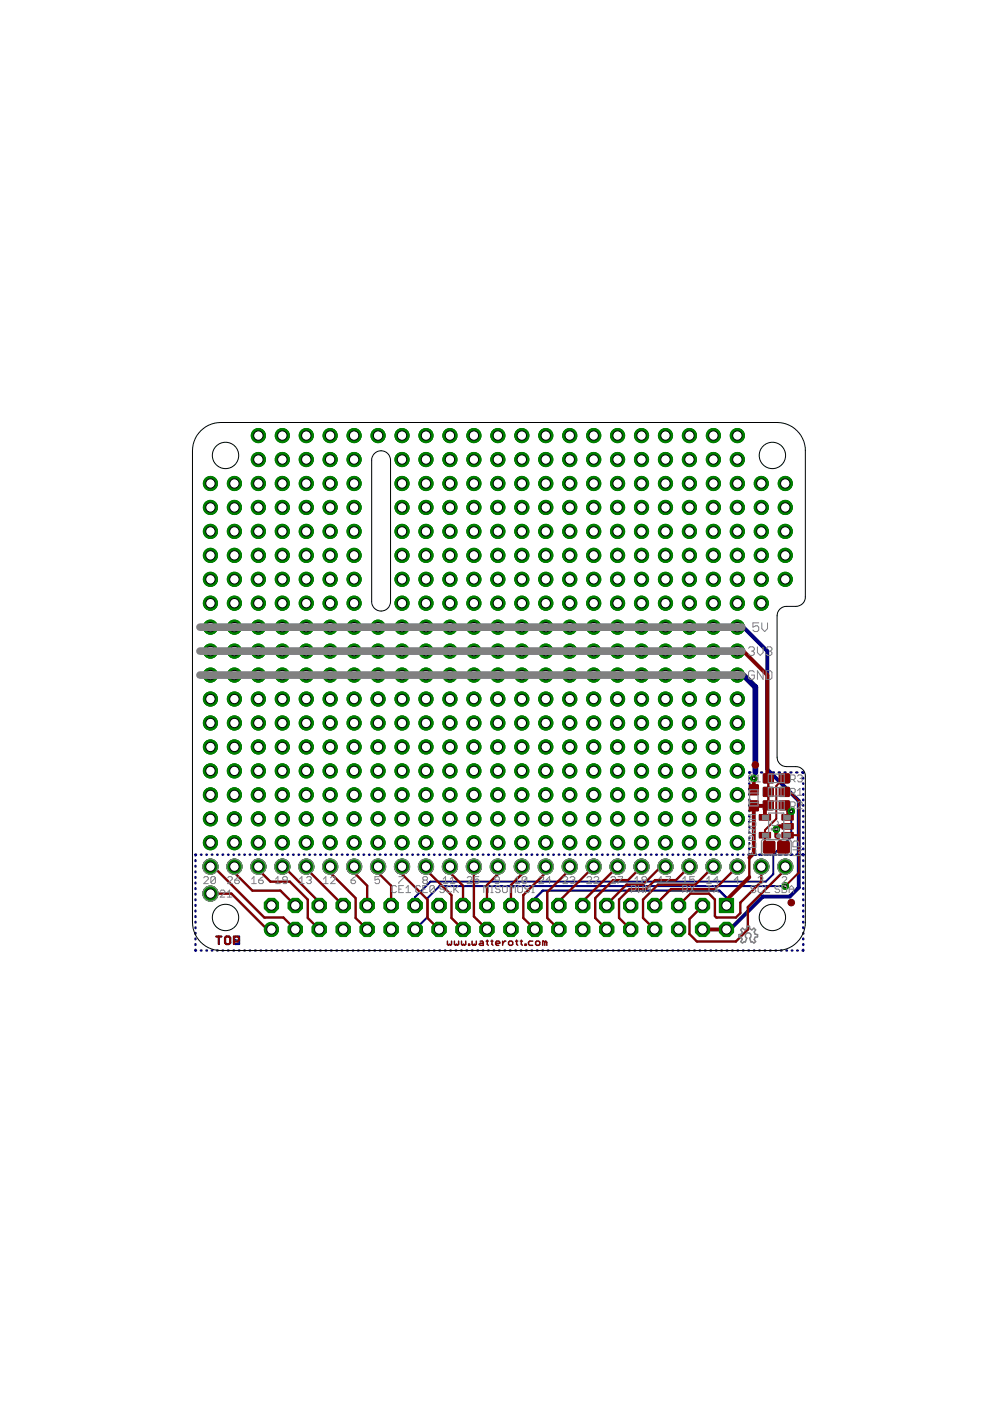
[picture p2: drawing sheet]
<svg xmlns="http://www.w3.org/2000/svg" width="210mm" height="297mm" viewBox="0 0 210 297" stroke-linecap="round" stroke-linejoin="round" font-family="sans-serif">
<path d="M167.8 172v5.4l-3.8 3.8v4.1l-1.6 1.6h-71.1l-3.3 3.3v1.8M45.9 198.6h1.1M46.4 198.6v1.6M47.8 198.8l.2-.2h.6l.2 .2v1.1l-.2 .3h-.6l-.2-.3zM49.9 198.6h.8v1.6h-.8l-.3-.3v-.3l.3-.2-.3-.3v-.3zM49.9 199.4h.8M166.5 187.9h-73.3l-2.6 2.5v4l-2.6 2.7" fill="none" stroke="#000080" stroke-width=".42"/>
<g fill="none" stroke="#000080" stroke-width=".51">
<path d="M158.9 164.9v.2M158.9 166.1v.1M158.9 167.2v.2M158.9 168.4v.1M158.9 169.5v.2M158.9 170.7v.1M158.9 171.9v.1M158.9 173v.1M158.9 174.2v.1M158.9 175.3v.2M158.9 176.5v.1M158.9 177.6v.2"/>
<path d="M158.9 178.8v.1M158.9 179.9v.2M159.1 163.8h-.2v.1M160.1 163.8h.3M161.4 163.8h.2M162.6 163.8h.2M163.9 163.8h.2M165.1 163.8h.2M166.3 163.8h.3M167.6 163.8h.2M168.8 163.8h.3M170.1 163.8h.2v.1"/>
<path d="M170.3 164.9v.2M170.3 166.1v.1M170.3 167.2v.2M170.3 168.4v.1M170.3 169.5v.2M170.3 170.7v.1M170.3 171.9v.1M170.3 173v.1M170.3 174.2v.1M170.3 175.3v.2M170.3 176.5v.1M170.3 177.6v.2"/>
<path d="M170.3 178.8v.1M170.3 179.9v.2M41.4 182.4v.2M41.4 183.6v.1M41.4 184.8v.1M41.4 185.9v.2M41.4 187.1v.2M41.4 188.3v.2M41.4 189.5v.2M41.4 190.7v.2M41.4 191.9v.1M41.4 193.1v.1"/>
<path d="M41.4 194.2v.2M41.4 195.4v.2M41.4 196.6v.2M41.4 197.8v.2M41.4 199v.2M41.6 181.2l-.2 .2M42.6 181.2h.1M43.8 181.2h.1M44.9 181.2h.1M46 181.2h.2M47.2 181.2h.1M48.3 181.2h.2"/>
<path d="M49.5 181.2h.1M50.6 181.2h.2M51.8 181.2h.1M52.9 181.2h.2M54.1 181.2h.1M55.2 181.2h.2M56.4 181.2h.1M57.5 181.2h.2M58.7 181.2h.1M59.8 181.2h.2M61 181.2h.1M62.1 181.2h.2"/>
<path d="M63.3 181.2h.1M64.4 181.2h.2M65.6 181.2h.1M66.7 181.2h.2M67.9 181.2h.1M69 181.2h.2M70.2 181.2h.1M71.3 181.2h.2M72.5 181.2h.1M73.6 181.2h.2M74.8 181.2h.1M75.9 181.2h.2"/>
<path d="M77.1 181.2h.1M78.2 181.2h.2M79.4 181.2h.1M80.5 181.2h.1M81.7 181.2h.1M82.8 181.2h.2M84 181.2h.1M85.1 181.2h.2M86.3 181.2h.1M87.4 181.2h.1M88.6 181.2h.1M89.7 181.2h.2"/>
<path d="M90.9 181.2h.1M92 181.2h.1M93.2 181.2h.1M94.3 181.2h.1M95.5 181.2h.1M96.6 181.2h.2M97.8 181.2h.1M98.9 181.2h.1M100.1 181.2h.1M101.2 181.2h.1M102.4 181.2h.1M103.5 181.2h.1"/>
<path d="M104.6 181.2h.2M105.8 181.2h.1M107 181.2h.1M108.1 181.2h.1M109.3 181.2h.1M110.4 181.2h.1M111.5 181.2h.2M112.7 181.2h.1M113.4 192v-1.5l1.7-1.7h37.4l1.5 1.5v1.7M113.9 181.2h.1M115 181.2h.1M116.1 181.2h.2"/>
<path d="M117.3 181.2h.1M118.4 181.2h.2M119.6 181.2h.1M120.8 181.2h.1M121.9 181.2h.1M123 181.2h.2M124.2 181.2h.1M125.3 181.2h.2M126.5 181.2h.1M127.6 181.2h.2M128.8 181.2h.1M129.9 181.2h.2"/>
<path d="M131.1 181.2h.1M132.2 181.2h.2M133.4 181.2h.1M134.5 181.2h.2M135.7 181.2h.1M136.8 181.2h.2M138 181.2h.1M139.1 181.2h.2M140.3 181.2h.1M141.4 181.2h.2M142.6 181.2h.1M143.7 181.2h.2"/>
<path d="M144.9 181.2h.1M146 181.2h.2M147.2 181.2h.1M148.3 181.2h.2M149.5 181.2h.1M150.6 181.2h.2M151.8 181.2h.1M152.9 181.2h.2M154.1 181.2h.1M155.2 181.2h.2M156.4 181.2h.1M157.5 181.2h.1"/>
<path d="M158.7 181.2h.1M158.9 181.1v.1h.2M159.8 181.2h.2M160.1 181.2h.3M161 181.2h.1M161.4 181.2h.2M162.1 181.2h.2M162.6 181.2h.2M163.3 181.2h.1M163.9 181.2h.2M164.4 181.2h.1M165.1 181.2h.2"/>
<path d="M165.6 181.2h.1M166.3 181.2h.3M166.7 181.2h.2M167.6 181.2h.2M167.9 181.2h.1M168.8 181.2h.3M170.1 181.2h.2M170.3 181.1v.3M170.3 182.4v.2M170.3 183.6v.1M170.3 184.8v.1M170.3 185.9v.2"/>
<path d="M170.3 187.1v.2M170.3 188.3v.2M170.3 189.5v.2M170.3 190.7v.2M170.3 191.9v.1M170.3 193.1v.1M170.3 194.2v.2M170.3 195.4v.2M170.3 196.6v.2M170.3 197.8v.2M170.3 199v.2M41.4 201.4l.2 .1"/>
<path d="M41.4 200.2v.1M42.6 201.5h.1M43.8 201.5h.1M44.9 201.5h.1M46 201.5h.2M47.2 201.5h.1M48.3 201.5h.2M49.5 201.5h.1M50.6 201.5h.2M51.8 201.5h.1M52.9 201.5h.2M54.1 201.5h.1"/>
<path d="M55.2 201.5h.2M56.4 201.5h.1M57.5 201.5h.2M58.7 201.5h.1M59.8 201.5h.2M61 201.5h.1M62.1 201.5h.2M63.3 201.5h.1M64.4 201.5h.2M65.6 201.5h.1M66.7 201.5h.2M67.9 201.5h.1"/>
<path d="M69 201.5h.2M70.2 201.5h.1M71.3 201.5h.2M72.5 201.5h.1M73.6 201.5h.2M74.8 201.5h.1M75.9 201.5h.2M77.1 201.5h.1M78.2 201.5h.2M79.4 201.5h.1M80.5 201.5h.1M81.7 201.5h.1"/>
<path d="M82.8 201.5h.2M84 201.5h.1M85.1 201.5h.2M86.3 201.5h.1M87.4 201.5h.1M88.6 201.5h.1M89.7 201.5h.2M90.9 201.5h.1M92 201.5h.1M93.2 201.5h.1M94.3 201.5h.1M95.5 201.5h.1"/>
<path d="M96.6 201.5h.2M97.8 201.5h.1M98.9 201.5h.1M100.1 201.5h.1M101.2 201.5h.1M102.4 201.5h.1M103.5 201.5h.1M104.6 201.5h.2M105.8 201.5h.1M107 201.5h.1M108.1 201.5h.1M109.3 201.5h.1"/>
<path d="M110.4 201.5h.1M111.5 201.5h.2M112.7 201.5h.1M113.9 201.5h.1M115 201.5h.1M116.1 201.5h.2M117.3 201.5h.1M118.4 201.5h.2M119.6 201.5h.1M120.8 201.5h.1M121.9 201.5h.1M123 201.5h.2"/>
<path d="M124.2 201.5h.1M125.3 201.5h.2M126.5 201.5h.1M127.6 201.5h.2M128.8 201.5h.1M129.9 201.5h.2M131.1 201.5h.1M132.2 201.5h.2M133.4 201.5h.1M134.5 201.5h.2M135.7 201.5h.1M136.8 201.5h.2"/>
<path d="M138 201.5h.1M139.1 201.5h.2M140.3 201.5h.1M141.4 201.5h.2M142.6 201.5h.1M143.7 201.5h.2M144.9 201.5h.1M146 201.5h.2M147.2 201.5h.1M148.3 201.5h.2M149.5 201.5h.1M150.6 201.5h.2"/>
<path d="M151.8 201.5h.1M152.9 201.5h.2M154.1 201.5h.1M155.2 201.5h.2M156.4 201.5h.1M157.5 201.5h.1M158.7 201.5h.1M159.8 201.5h.2M161 201.5h.1M162.1 201.5h.2M163.3 201.5h.1M164.4 201.5h.1"/>
<path d="M165.6 201.5h.1M166.7 201.5h.2M167.9 201.5h.1M169 201.5h.1M170.3 201.4v.1h-.1M170.3 200.2v.1"/>
</g>
<path d="M44.6 133h111.7M44.6 138h111.7M44.6 143.1h111.7M157.6 143.1l2.5 2.6v18.1" fill="none" stroke="#000080" stroke-width="1.2"/>
<path d="M156.3 133h1.3l5.1 5v25.1l6.7 6.7v18.4l-2 1.9h-5.7l-6.9 7h-.8M156.3 143.1h1.3" fill="none" stroke="#000080" stroke-width=".83"/>
<path d="M152.5 190.5h3v3h-3z" fill="#008000" stroke="#008000" stroke-width=".21"/>
<circle cx="154" cy="192" r=".99" fill="#fff" stroke="#000" stroke-width=".21"/>
<circle cx="148.9" cy="192" r="1.62" fill="#008000" stroke="#008000" stroke-width=".21"/>
<circle cx="148.9" cy="192" r=".99" fill="#fff" stroke="#000" stroke-width=".21"/>
<circle cx="143.9" cy="192" r="1.62" fill="#008000" stroke="#008000" stroke-width=".21"/>
<circle cx="143.9" cy="192" r=".99" fill="#fff" stroke="#000" stroke-width=".21"/>
<circle cx="138.8" cy="192" r="1.62" fill="#008000" stroke="#008000" stroke-width=".21"/>
<circle cx="138.8" cy="192" r=".99" fill="#fff" stroke="#000" stroke-width=".21"/>
<circle cx="133.7" cy="192" r="1.62" fill="#008000" stroke="#008000" stroke-width=".21"/>
<circle cx="133.7" cy="192" r=".99" fill="#fff" stroke="#000" stroke-width=".21"/>
<circle cx="128.6" cy="192" r="1.62" fill="#008000" stroke="#008000" stroke-width=".21"/>
<circle cx="128.6" cy="192" r=".99" fill="#fff" stroke="#000" stroke-width=".21"/>
<circle cx="154" cy="197.1" r="1.62" fill="#008000" stroke="#008000" stroke-width=".21"/>
<circle cx="154" cy="197.1" r=".99" fill="#fff" stroke="#000" stroke-width=".21"/>
<circle cx="148.9" cy="197.1" r="1.62" fill="#008000" stroke="#008000" stroke-width=".21"/>
<circle cx="148.9" cy="197.1" r=".99" fill="#fff" stroke="#000" stroke-width=".21"/>
<circle cx="143.9" cy="197.1" r="1.62" fill="#008000" stroke="#008000" stroke-width=".21"/>
<circle cx="143.9" cy="197.1" r=".99" fill="#fff" stroke="#000" stroke-width=".21"/>
<circle cx="138.8" cy="197.1" r="1.62" fill="#008000" stroke="#008000" stroke-width=".21"/>
<circle cx="138.8" cy="197.1" r=".99" fill="#fff" stroke="#000" stroke-width=".21"/>
<circle cx="133.7" cy="197.1" r="1.62" fill="#008000" stroke="#008000" stroke-width=".21"/>
<circle cx="133.7" cy="197.1" r=".99" fill="#fff" stroke="#000" stroke-width=".21"/>
<circle cx="128.6" cy="197.1" r="1.62" fill="#008000" stroke="#008000" stroke-width=".21"/>
<circle cx="128.6" cy="197.1" r=".99" fill="#fff" stroke="#000" stroke-width=".21"/>
<circle cx="123.5" cy="192" r="1.62" fill="#008000" stroke="#008000" stroke-width=".21"/>
<circle cx="123.5" cy="192" r=".99" fill="#fff" stroke="#000" stroke-width=".21"/>
<circle cx="123.5" cy="197.1" r="1.62" fill="#008000" stroke="#008000" stroke-width=".21"/>
<circle cx="123.5" cy="197.1" r=".99" fill="#fff" stroke="#000" stroke-width=".21"/>
<circle cx="118.5" cy="192" r="1.62" fill="#008000" stroke="#008000" stroke-width=".21"/>
<circle cx="118.5" cy="192" r=".99" fill="#fff" stroke="#000" stroke-width=".21"/>
<circle cx="113.4" cy="192" r="1.62" fill="#008000" stroke="#008000" stroke-width=".21"/>
<circle cx="113.4" cy="192" r=".99" fill="#fff" stroke="#000" stroke-width=".21"/>
<circle cx="108.3" cy="192" r="1.62" fill="#008000" stroke="#008000" stroke-width=".21"/>
<circle cx="108.3" cy="192" r=".99" fill="#fff" stroke="#000" stroke-width=".21"/>
<circle cx="103.3" cy="192" r="1.62" fill="#008000" stroke="#008000" stroke-width=".21"/>
<circle cx="103.3" cy="192" r=".99" fill="#fff" stroke="#000" stroke-width=".21"/>
<circle cx="98.2" cy="192" r="1.62" fill="#008000" stroke="#008000" stroke-width=".21"/>
<circle cx="98.2" cy="192" r=".99" fill="#fff" stroke="#000" stroke-width=".21"/>
<circle cx="93.1" cy="192" r="1.62" fill="#008000" stroke="#008000" stroke-width=".21"/>
<circle cx="93.1" cy="192" r=".99" fill="#fff" stroke="#000" stroke-width=".21"/>
<circle cx="118.5" cy="197.1" r="1.62" fill="#008000" stroke="#008000" stroke-width=".21"/>
<circle cx="118.5" cy="197.1" r=".99" fill="#fff" stroke="#000" stroke-width=".21"/>
<circle cx="113.4" cy="197.1" r="1.62" fill="#008000" stroke="#008000" stroke-width=".21"/>
<circle cx="113.4" cy="197.1" r=".99" fill="#fff" stroke="#000" stroke-width=".21"/>
<circle cx="108.3" cy="197.1" r="1.62" fill="#008000" stroke="#008000" stroke-width=".21"/>
<circle cx="108.3" cy="197.1" r=".99" fill="#fff" stroke="#000" stroke-width=".21"/>
<circle cx="103.3" cy="197.1" r="1.62" fill="#008000" stroke="#008000" stroke-width=".21"/>
<circle cx="103.3" cy="197.1" r=".99" fill="#fff" stroke="#000" stroke-width=".21"/>
<circle cx="98.2" cy="197.1" r="1.62" fill="#008000" stroke="#008000" stroke-width=".21"/>
<circle cx="98.2" cy="197.1" r=".99" fill="#fff" stroke="#000" stroke-width=".21"/>
<circle cx="93.1" cy="197.1" r="1.62" fill="#008000" stroke="#008000" stroke-width=".21"/>
<circle cx="93.1" cy="197.1" r=".99" fill="#fff" stroke="#000" stroke-width=".21"/>
<circle cx="88" cy="192" r="1.62" fill="#008000" stroke="#008000" stroke-width=".21"/>
<circle cx="88" cy="192" r=".99" fill="#fff" stroke="#000" stroke-width=".21"/>
<circle cx="88" cy="197.1" r="1.62" fill="#008000" stroke="#008000" stroke-width=".21"/>
<circle cx="88" cy="197.1" r=".99" fill="#fff" stroke="#000" stroke-width=".21"/>
<circle cx="82.9" cy="192" r="1.62" fill="#008000" stroke="#008000" stroke-width=".21"/>
<circle cx="82.9" cy="192" r=".99" fill="#fff" stroke="#000" stroke-width=".21"/>
<circle cx="82.9" cy="197.1" r="1.62" fill="#008000" stroke="#008000" stroke-width=".21"/>
<circle cx="82.9" cy="197.1" r=".99" fill="#fff" stroke="#000" stroke-width=".21"/>
<circle cx="77.9" cy="192" r="1.62" fill="#008000" stroke="#008000" stroke-width=".21"/>
<circle cx="77.9" cy="192" r=".99" fill="#fff" stroke="#000" stroke-width=".21"/>
<circle cx="77.9" cy="197.1" r="1.62" fill="#008000" stroke="#008000" stroke-width=".21"/>
<circle cx="77.9" cy="197.1" r=".99" fill="#fff" stroke="#000" stroke-width=".21"/>
<circle cx="72.8" cy="192" r="1.62" fill="#008000" stroke="#008000" stroke-width=".21"/>
<circle cx="72.8" cy="192" r=".99" fill="#fff" stroke="#000" stroke-width=".21"/>
<circle cx="72.8" cy="197.1" r="1.62" fill="#008000" stroke="#008000" stroke-width=".21"/>
<circle cx="72.8" cy="197.1" r=".99" fill="#fff" stroke="#000" stroke-width=".21"/>
<circle cx="67.7" cy="192" r="1.62" fill="#008000" stroke="#008000" stroke-width=".21"/>
<circle cx="67.7" cy="192" r=".99" fill="#fff" stroke="#000" stroke-width=".21"/>
<circle cx="67.7" cy="197.1" r="1.62" fill="#008000" stroke="#008000" stroke-width=".21"/>
<circle cx="67.7" cy="197.1" r=".99" fill="#fff" stroke="#000" stroke-width=".21"/>
<circle cx="62.6" cy="192" r="1.62" fill="#008000" stroke="#008000" stroke-width=".21"/>
<circle cx="62.6" cy="192" r=".99" fill="#fff" stroke="#000" stroke-width=".21"/>
<circle cx="62.6" cy="197.1" r="1.62" fill="#008000" stroke="#008000" stroke-width=".21"/>
<circle cx="62.6" cy="197.1" r=".99" fill="#fff" stroke="#000" stroke-width=".21"/>
<circle cx="57.6" cy="192" r="1.62" fill="#008000" stroke="#008000" stroke-width=".21"/>
<circle cx="57.6" cy="192" r=".99" fill="#fff" stroke="#000" stroke-width=".21"/>
<circle cx="57.6" cy="197.1" r="1.5" fill="#008000" stroke="#008000" stroke-width=".21"/>
<circle cx="57.6" cy="197.1" r=".99" fill="#fff" stroke="#000" stroke-width=".21"/>
<circle cx="166.5" cy="183.7" r="1.61" fill="#008000" stroke="#008000" stroke-width=".21"/>
<circle cx="166.5" cy="183.7" r=".99" fill="#fff" stroke="#000" stroke-width=".21"/>
<circle cx="161.4" cy="183.7" r="1.61" fill="#008000" stroke="#008000" stroke-width=".21"/>
<circle cx="161.4" cy="183.7" r=".99" fill="#fff" stroke="#000" stroke-width=".21"/>
<circle cx="156.3" cy="183.7" r="1.61" fill="#008000" stroke="#008000" stroke-width=".21"/>
<circle cx="156.3" cy="183.7" r=".99" fill="#fff" stroke="#000" stroke-width=".21"/>
<circle cx="141.1" cy="183.7" r="1.61" fill="#008000" stroke="#008000" stroke-width=".21"/>
<circle cx="141.1" cy="183.7" r=".99" fill="#fff" stroke="#000" stroke-width=".21"/>
<circle cx="130.9" cy="183.7" r="1.61" fill="#008000" stroke="#008000" stroke-width=".21"/>
<circle cx="130.9" cy="183.7" r=".99" fill="#fff" stroke="#000" stroke-width=".21"/>
<circle cx="125.9" cy="183.7" r="1.61" fill="#008000" stroke="#008000" stroke-width=".21"/>
<circle cx="125.9" cy="183.7" r=".99" fill="#fff" stroke="#000" stroke-width=".21"/>
<circle cx="110.6" cy="183.7" r="1.61" fill="#008000" stroke="#008000" stroke-width=".21"/>
<circle cx="110.6" cy="183.7" r=".99" fill="#fff" stroke="#000" stroke-width=".21"/>
<circle cx="105.6" cy="183.7" r="1.61" fill="#008000" stroke="#008000" stroke-width=".21"/>
<circle cx="105.6" cy="183.7" r=".99" fill="#fff" stroke="#000" stroke-width=".21"/>
<circle cx="95.4" cy="183.7" r="1.61" fill="#008000" stroke="#008000" stroke-width=".21"/>
<circle cx="95.4" cy="183.7" r=".99" fill="#fff" stroke="#000" stroke-width=".21"/>
<circle cx="80.2" cy="183.7" r="1.61" fill="#008000" stroke="#008000" stroke-width=".21"/>
<circle cx="80.2" cy="183.7" r=".99" fill="#fff" stroke="#000" stroke-width=".21"/>
<circle cx="75.1" cy="183.7" r="1.61" fill="#008000" stroke="#008000" stroke-width=".21"/>
<circle cx="75.1" cy="183.7" r=".99" fill="#fff" stroke="#000" stroke-width=".21"/>
<circle cx="49.7" cy="183.7" r="1.61" fill="#008000" stroke="#008000" stroke-width=".21"/>
<circle cx="49.7" cy="183.7" r=".99" fill="#fff" stroke="#000" stroke-width=".21"/>
<circle cx="59.9" cy="183.7" r="1.61" fill="#008000" stroke="#008000" stroke-width=".21"/>
<circle cx="59.9" cy="183.7" r=".99" fill="#fff" stroke="#000" stroke-width=".21"/>
<circle cx="64.9" cy="183.7" r="1.61" fill="#008000" stroke="#008000" stroke-width=".21"/>
<circle cx="64.9" cy="183.7" r=".99" fill="#fff" stroke="#000" stroke-width=".21"/>
<circle cx="44.6" cy="189.5" r="1.61" fill="#008000" stroke="#008000" stroke-width=".21"/>
<circle cx="44.6" cy="189.5" r=".99" fill="#fff" stroke="#000" stroke-width=".21"/>
<circle cx="44.6" cy="183.7" r="1.61" fill="#008000" stroke="#008000" stroke-width=".21"/>
<circle cx="44.6" cy="183.7" r=".99" fill="#fff" stroke="#000" stroke-width=".21"/>
<circle cx="54.8" cy="183.7" r="1.61" fill="#008000" stroke="#008000" stroke-width=".21"/>
<circle cx="54.8" cy="183.7" r=".99" fill="#fff" stroke="#000" stroke-width=".21"/>
<circle cx="70" cy="183.7" r="1.61" fill="#008000" stroke="#008000" stroke-width=".21"/>
<circle cx="70" cy="183.7" r=".99" fill="#fff" stroke="#000" stroke-width=".21"/>
<circle cx="85.2" cy="183.7" r="1.61" fill="#008000" stroke="#008000" stroke-width=".21"/>
<circle cx="85.2" cy="183.7" r=".99" fill="#fff" stroke="#000" stroke-width=".21"/>
<circle cx="90.3" cy="183.7" r="1.61" fill="#008000" stroke="#008000" stroke-width=".21"/>
<circle cx="90.3" cy="183.7" r=".99" fill="#fff" stroke="#000" stroke-width=".21"/>
<circle cx="100.5" cy="183.7" r="1.61" fill="#008000" stroke="#008000" stroke-width=".21"/>
<circle cx="100.5" cy="183.7" r=".99" fill="#fff" stroke="#000" stroke-width=".21"/>
<circle cx="115.7" cy="183.7" r="1.61" fill="#008000" stroke="#008000" stroke-width=".21"/>
<circle cx="115.7" cy="183.7" r=".99" fill="#fff" stroke="#000" stroke-width=".21"/>
<circle cx="120.8" cy="183.7" r="1.61" fill="#008000" stroke="#008000" stroke-width=".21"/>
<circle cx="120.8" cy="183.7" r=".99" fill="#fff" stroke="#000" stroke-width=".21"/>
<circle cx="136" cy="183.7" r="1.61" fill="#008000" stroke="#008000" stroke-width=".21"/>
<circle cx="136" cy="183.7" r=".99" fill="#fff" stroke="#000" stroke-width=".21"/>
<circle cx="146.2" cy="183.7" r="1.61" fill="#008000" stroke="#008000" stroke-width=".21"/>
<circle cx="146.2" cy="183.7" r=".99" fill="#fff" stroke="#000" stroke-width=".21"/>
<circle cx="151.3" cy="183.7" r="1.61" fill="#008000" stroke="#008000" stroke-width=".21"/>
<circle cx="151.3" cy="183.7" r=".99" fill="#fff" stroke="#000" stroke-width=".21"/>
<circle cx="44.6" cy="143.1" r="1.5" fill="#008000" stroke="#008000" stroke-width=".21"/>
<circle cx="44.6" cy="143.1" r=".99" fill="#fff" stroke="#000" stroke-width=".21"/>
<circle cx="156.3" cy="143.1" r="1.5" fill="#008000" stroke="#008000" stroke-width=".21"/>
<circle cx="156.3" cy="143.1" r=".99" fill="#fff" stroke="#000" stroke-width=".21"/>
<circle cx="164.6" cy="175.8" r=".7" fill="#008000" stroke="#008000" stroke-width=".21"/>
<circle cx="164.6" cy="175.8" r=".3" fill="#fff" stroke="#000" stroke-width=".21"/>
<circle cx="159.8" cy="165" r=".7" fill="#008000" stroke="#008000" stroke-width=".21"/>
<circle cx="159.8" cy="165" r=".3" fill="#fff" stroke="#000" stroke-width=".21"/>
<circle cx="44.6" cy="133" r="1.5" fill="#008000" stroke="#008000" stroke-width=".21"/>
<circle cx="44.6" cy="133" r=".99" fill="#fff" stroke="#000" stroke-width=".21"/>
<circle cx="156.3" cy="133" r="1.5" fill="#008000" stroke="#008000" stroke-width=".21"/>
<circle cx="156.3" cy="133" r=".99" fill="#fff" stroke="#000" stroke-width=".21"/>
<circle cx="44.6" cy="138" r="1.5" fill="#008000" stroke="#008000" stroke-width=".21"/>
<circle cx="44.6" cy="138" r=".99" fill="#fff" stroke="#000" stroke-width=".21"/>
<circle cx="156.3" cy="138" r="1.5" fill="#008000" stroke="#008000" stroke-width=".21"/>
<circle cx="156.3" cy="138" r=".99" fill="#fff" stroke="#000" stroke-width=".21"/>
<circle cx="167.8" cy="172" r=".7" fill="#008000" stroke="#008000" stroke-width=".21"/>
<circle cx="167.8" cy="172" r=".3" fill="#fff" stroke="#000" stroke-width=".21"/>
<circle cx="166.5" cy="187.9" r=".7" fill="#008000" stroke="#008000" stroke-width=".21"/>
<circle cx="166.5" cy="187.9" r=".3" fill="#fff" stroke="#000" stroke-width=".21"/>
<circle cx="44.6" cy="102.5" r="1.5" fill="#008000" stroke="#008000" stroke-width=".21"/>
<circle cx="44.6" cy="102.5" r=".99" fill="#fff" stroke="#000" stroke-width=".21"/>
<circle cx="49.7" cy="102.5" r="1.5" fill="#008000" stroke="#008000" stroke-width=".21"/>
<circle cx="49.7" cy="102.5" r=".99" fill="#fff" stroke="#000" stroke-width=".21"/>
<circle cx="54.8" cy="102.5" r="1.5" fill="#008000" stroke="#008000" stroke-width=".21"/>
<circle cx="54.8" cy="102.5" r=".99" fill="#fff" stroke="#000" stroke-width=".21"/>
<circle cx="59.9" cy="102.5" r="1.5" fill="#008000" stroke="#008000" stroke-width=".21"/>
<circle cx="59.9" cy="102.5" r=".99" fill="#fff" stroke="#000" stroke-width=".21"/>
<circle cx="64.9" cy="102.5" r="1.5" fill="#008000" stroke="#008000" stroke-width=".21"/>
<circle cx="64.9" cy="102.5" r=".99" fill="#fff" stroke="#000" stroke-width=".21"/>
<circle cx="70" cy="102.5" r="1.5" fill="#008000" stroke="#008000" stroke-width=".21"/>
<circle cx="70" cy="102.5" r=".99" fill="#fff" stroke="#000" stroke-width=".21"/>
<circle cx="75.1" cy="102.5" r="1.5" fill="#008000" stroke="#008000" stroke-width=".21"/>
<circle cx="75.1" cy="102.5" r=".99" fill="#fff" stroke="#000" stroke-width=".21"/>
<circle cx="85.2" cy="102.5" r="1.5" fill="#008000" stroke="#008000" stroke-width=".21"/>
<circle cx="85.2" cy="102.5" r=".99" fill="#fff" stroke="#000" stroke-width=".21"/>
<circle cx="90.3" cy="102.5" r="1.5" fill="#008000" stroke="#008000" stroke-width=".21"/>
<circle cx="90.3" cy="102.5" r=".99" fill="#fff" stroke="#000" stroke-width=".21"/>
<circle cx="95.4" cy="102.5" r="1.5" fill="#008000" stroke="#008000" stroke-width=".21"/>
<circle cx="95.4" cy="102.5" r=".99" fill="#fff" stroke="#000" stroke-width=".21"/>
<circle cx="100.5" cy="102.5" r="1.5" fill="#008000" stroke="#008000" stroke-width=".21"/>
<circle cx="100.5" cy="102.5" r=".99" fill="#fff" stroke="#000" stroke-width=".21"/>
<circle cx="105.6" cy="102.5" r="1.5" fill="#008000" stroke="#008000" stroke-width=".21"/>
<circle cx="105.6" cy="102.5" r=".99" fill="#fff" stroke="#000" stroke-width=".21"/>
<circle cx="110.6" cy="102.5" r="1.5" fill="#008000" stroke="#008000" stroke-width=".21"/>
<circle cx="110.6" cy="102.5" r=".99" fill="#fff" stroke="#000" stroke-width=".21"/>
<circle cx="115.7" cy="102.5" r="1.5" fill="#008000" stroke="#008000" stroke-width=".21"/>
<circle cx="115.7" cy="102.5" r=".99" fill="#fff" stroke="#000" stroke-width=".21"/>
<circle cx="120.8" cy="102.5" r="1.5" fill="#008000" stroke="#008000" stroke-width=".21"/>
<circle cx="120.8" cy="102.5" r=".99" fill="#fff" stroke="#000" stroke-width=".21"/>
<circle cx="125.9" cy="102.5" r="1.5" fill="#008000" stroke="#008000" stroke-width=".21"/>
<circle cx="125.9" cy="102.5" r=".99" fill="#fff" stroke="#000" stroke-width=".21"/>
<circle cx="130.9" cy="102.5" r="1.5" fill="#008000" stroke="#008000" stroke-width=".21"/>
<circle cx="130.9" cy="102.5" r=".99" fill="#fff" stroke="#000" stroke-width=".21"/>
<circle cx="136" cy="102.5" r="1.5" fill="#008000" stroke="#008000" stroke-width=".21"/>
<circle cx="136" cy="102.5" r=".99" fill="#fff" stroke="#000" stroke-width=".21"/>
<circle cx="141.1" cy="102.5" r="1.5" fill="#008000" stroke="#008000" stroke-width=".21"/>
<circle cx="141.1" cy="102.5" r=".99" fill="#fff" stroke="#000" stroke-width=".21"/>
<circle cx="146.2" cy="102.5" r="1.5" fill="#008000" stroke="#008000" stroke-width=".21"/>
<circle cx="146.2" cy="102.5" r=".99" fill="#fff" stroke="#000" stroke-width=".21"/>
<circle cx="151.3" cy="102.5" r="1.5" fill="#008000" stroke="#008000" stroke-width=".21"/>
<circle cx="151.3" cy="102.5" r=".99" fill="#fff" stroke="#000" stroke-width=".21"/>
<circle cx="156.3" cy="102.5" r="1.5" fill="#008000" stroke="#008000" stroke-width=".21"/>
<circle cx="156.3" cy="102.5" r=".99" fill="#fff" stroke="#000" stroke-width=".21"/>
<circle cx="161.4" cy="102.5" r="1.5" fill="#008000" stroke="#008000" stroke-width=".21"/>
<circle cx="161.4" cy="102.5" r=".99" fill="#fff" stroke="#000" stroke-width=".21"/>
<circle cx="44.6" cy="107.6" r="1.5" fill="#008000" stroke="#008000" stroke-width=".21"/>
<circle cx="44.6" cy="107.6" r=".99" fill="#fff" stroke="#000" stroke-width=".21"/>
<circle cx="49.7" cy="107.6" r="1.5" fill="#008000" stroke="#008000" stroke-width=".21"/>
<circle cx="49.7" cy="107.6" r=".99" fill="#fff" stroke="#000" stroke-width=".21"/>
<circle cx="54.8" cy="107.6" r="1.5" fill="#008000" stroke="#008000" stroke-width=".21"/>
<circle cx="54.8" cy="107.6" r=".99" fill="#fff" stroke="#000" stroke-width=".21"/>
<circle cx="59.9" cy="107.6" r="1.5" fill="#008000" stroke="#008000" stroke-width=".21"/>
<circle cx="59.9" cy="107.6" r=".99" fill="#fff" stroke="#000" stroke-width=".21"/>
<circle cx="64.9" cy="107.6" r="1.5" fill="#008000" stroke="#008000" stroke-width=".21"/>
<circle cx="64.9" cy="107.6" r=".99" fill="#fff" stroke="#000" stroke-width=".21"/>
<circle cx="70" cy="107.6" r="1.5" fill="#008000" stroke="#008000" stroke-width=".21"/>
<circle cx="70" cy="107.6" r=".99" fill="#fff" stroke="#000" stroke-width=".21"/>
<circle cx="75.1" cy="107.6" r="1.5" fill="#008000" stroke="#008000" stroke-width=".21"/>
<circle cx="75.1" cy="107.6" r=".99" fill="#fff" stroke="#000" stroke-width=".21"/>
<circle cx="85.2" cy="107.6" r="1.5" fill="#008000" stroke="#008000" stroke-width=".21"/>
<circle cx="85.2" cy="107.6" r=".99" fill="#fff" stroke="#000" stroke-width=".21"/>
<circle cx="90.3" cy="107.6" r="1.5" fill="#008000" stroke="#008000" stroke-width=".21"/>
<circle cx="90.3" cy="107.6" r=".99" fill="#fff" stroke="#000" stroke-width=".21"/>
<circle cx="95.4" cy="107.6" r="1.5" fill="#008000" stroke="#008000" stroke-width=".21"/>
<circle cx="95.4" cy="107.6" r=".99" fill="#fff" stroke="#000" stroke-width=".21"/>
<circle cx="100.5" cy="107.6" r="1.5" fill="#008000" stroke="#008000" stroke-width=".21"/>
<circle cx="100.5" cy="107.6" r=".99" fill="#fff" stroke="#000" stroke-width=".21"/>
<circle cx="105.6" cy="107.6" r="1.5" fill="#008000" stroke="#008000" stroke-width=".21"/>
<circle cx="105.6" cy="107.6" r=".99" fill="#fff" stroke="#000" stroke-width=".21"/>
<circle cx="110.6" cy="107.6" r="1.5" fill="#008000" stroke="#008000" stroke-width=".21"/>
<circle cx="110.6" cy="107.6" r=".99" fill="#fff" stroke="#000" stroke-width=".21"/>
<circle cx="115.7" cy="107.6" r="1.5" fill="#008000" stroke="#008000" stroke-width=".21"/>
<circle cx="115.7" cy="107.6" r=".99" fill="#fff" stroke="#000" stroke-width=".21"/>
<circle cx="120.8" cy="107.6" r="1.5" fill="#008000" stroke="#008000" stroke-width=".21"/>
<circle cx="120.8" cy="107.6" r=".99" fill="#fff" stroke="#000" stroke-width=".21"/>
<circle cx="125.9" cy="107.6" r="1.5" fill="#008000" stroke="#008000" stroke-width=".21"/>
<circle cx="125.9" cy="107.6" r=".99" fill="#fff" stroke="#000" stroke-width=".21"/>
<circle cx="130.9" cy="107.6" r="1.5" fill="#008000" stroke="#008000" stroke-width=".21"/>
<circle cx="130.9" cy="107.6" r=".99" fill="#fff" stroke="#000" stroke-width=".21"/>
<circle cx="136" cy="107.6" r="1.5" fill="#008000" stroke="#008000" stroke-width=".21"/>
<circle cx="136" cy="107.6" r=".99" fill="#fff" stroke="#000" stroke-width=".21"/>
<circle cx="141.1" cy="107.6" r="1.5" fill="#008000" stroke="#008000" stroke-width=".21"/>
<circle cx="141.1" cy="107.6" r=".99" fill="#fff" stroke="#000" stroke-width=".21"/>
<circle cx="146.2" cy="107.6" r="1.5" fill="#008000" stroke="#008000" stroke-width=".21"/>
<circle cx="146.2" cy="107.6" r=".99" fill="#fff" stroke="#000" stroke-width=".21"/>
<circle cx="151.3" cy="107.6" r="1.5" fill="#008000" stroke="#008000" stroke-width=".21"/>
<circle cx="151.3" cy="107.6" r=".99" fill="#fff" stroke="#000" stroke-width=".21"/>
<circle cx="156.3" cy="107.6" r="1.5" fill="#008000" stroke="#008000" stroke-width=".21"/>
<circle cx="156.3" cy="107.6" r=".99" fill="#fff" stroke="#000" stroke-width=".21"/>
<circle cx="161.4" cy="107.6" r="1.5" fill="#008000" stroke="#008000" stroke-width=".21"/>
<circle cx="161.4" cy="107.6" r=".99" fill="#fff" stroke="#000" stroke-width=".21"/>
<circle cx="166.5" cy="102.5" r="1.5" fill="#008000" stroke="#008000" stroke-width=".21"/>
<circle cx="166.5" cy="102.5" r=".99" fill="#fff" stroke="#000" stroke-width=".21"/>
<circle cx="166.5" cy="107.6" r="1.5" fill="#008000" stroke="#008000" stroke-width=".21"/>
<circle cx="166.5" cy="107.6" r=".99" fill="#fff" stroke="#000" stroke-width=".21"/>
<circle cx="44.6" cy="112.7" r="1.5" fill="#008000" stroke="#008000" stroke-width=".21"/>
<circle cx="44.6" cy="112.7" r=".99" fill="#fff" stroke="#000" stroke-width=".21"/>
<circle cx="49.7" cy="112.7" r="1.5" fill="#008000" stroke="#008000" stroke-width=".21"/>
<circle cx="49.7" cy="112.7" r=".99" fill="#fff" stroke="#000" stroke-width=".21"/>
<circle cx="54.8" cy="112.7" r="1.5" fill="#008000" stroke="#008000" stroke-width=".21"/>
<circle cx="54.8" cy="112.7" r=".99" fill="#fff" stroke="#000" stroke-width=".21"/>
<circle cx="59.9" cy="112.7" r="1.5" fill="#008000" stroke="#008000" stroke-width=".21"/>
<circle cx="59.9" cy="112.7" r=".99" fill="#fff" stroke="#000" stroke-width=".21"/>
<circle cx="44.6" cy="117.8" r="1.5" fill="#008000" stroke="#008000" stroke-width=".21"/>
<circle cx="44.6" cy="117.8" r=".99" fill="#fff" stroke="#000" stroke-width=".21"/>
<circle cx="49.7" cy="117.8" r="1.5" fill="#008000" stroke="#008000" stroke-width=".21"/>
<circle cx="49.7" cy="117.8" r=".99" fill="#fff" stroke="#000" stroke-width=".21"/>
<circle cx="54.8" cy="117.8" r="1.5" fill="#008000" stroke="#008000" stroke-width=".21"/>
<circle cx="54.8" cy="117.8" r=".99" fill="#fff" stroke="#000" stroke-width=".21"/>
<circle cx="64.9" cy="112.7" r="1.5" fill="#008000" stroke="#008000" stroke-width=".21"/>
<circle cx="64.9" cy="112.7" r=".99" fill="#fff" stroke="#000" stroke-width=".21"/>
<circle cx="44.6" cy="122.8" r="1.5" fill="#008000" stroke="#008000" stroke-width=".21"/>
<circle cx="44.6" cy="122.8" r=".99" fill="#fff" stroke="#000" stroke-width=".21"/>
<circle cx="44.6" cy="127.9" r="1.5" fill="#008000" stroke="#008000" stroke-width=".21"/>
<circle cx="44.6" cy="127.9" r=".99" fill="#fff" stroke="#000" stroke-width=".21"/>
<circle cx="44.6" cy="148.2" r="1.5" fill="#008000" stroke="#008000" stroke-width=".21"/>
<circle cx="44.6" cy="148.2" r=".99" fill="#fff" stroke="#000" stroke-width=".21"/>
<circle cx="44.6" cy="153.3" r="1.5" fill="#008000" stroke="#008000" stroke-width=".21"/>
<circle cx="44.6" cy="153.3" r=".99" fill="#fff" stroke="#000" stroke-width=".21"/>
<circle cx="44.6" cy="158.4" r="1.5" fill="#008000" stroke="#008000" stroke-width=".21"/>
<circle cx="44.6" cy="158.4" r=".99" fill="#fff" stroke="#000" stroke-width=".21"/>
<circle cx="44.6" cy="163.4" r="1.5" fill="#008000" stroke="#008000" stroke-width=".21"/>
<circle cx="44.6" cy="163.4" r=".99" fill="#fff" stroke="#000" stroke-width=".21"/>
<circle cx="44.6" cy="168.5" r="1.5" fill="#008000" stroke="#008000" stroke-width=".21"/>
<circle cx="44.6" cy="168.5" r=".99" fill="#fff" stroke="#000" stroke-width=".21"/>
<circle cx="44.6" cy="173.6" r="1.5" fill="#008000" stroke="#008000" stroke-width=".21"/>
<circle cx="44.6" cy="173.6" r=".99" fill="#fff" stroke="#000" stroke-width=".21"/>
<circle cx="44.6" cy="178.7" r="1.5" fill="#008000" stroke="#008000" stroke-width=".21"/>
<circle cx="44.6" cy="178.7" r=".99" fill="#fff" stroke="#000" stroke-width=".21"/>
<circle cx="49.7" cy="122.8" r="1.5" fill="#008000" stroke="#008000" stroke-width=".21"/>
<circle cx="49.7" cy="122.8" r=".99" fill="#fff" stroke="#000" stroke-width=".21"/>
<circle cx="54.8" cy="122.8" r="1.5" fill="#008000" stroke="#008000" stroke-width=".21"/>
<circle cx="54.8" cy="122.8" r=".99" fill="#fff" stroke="#000" stroke-width=".21"/>
<circle cx="54.8" cy="97.4" r="1.5" fill="#008000" stroke="#008000" stroke-width=".21"/>
<circle cx="54.8" cy="97.4" r=".99" fill="#fff" stroke="#000" stroke-width=".21"/>
<circle cx="54.8" cy="92.4" r="1.5" fill="#008000" stroke="#008000" stroke-width=".21"/>
<circle cx="54.8" cy="92.4" r=".99" fill="#fff" stroke="#000" stroke-width=".21"/>
<circle cx="59.9" cy="97.4" r="1.5" fill="#008000" stroke="#008000" stroke-width=".21"/>
<circle cx="59.9" cy="97.4" r=".99" fill="#fff" stroke="#000" stroke-width=".21"/>
<circle cx="59.9" cy="92.4" r="1.5" fill="#008000" stroke="#008000" stroke-width=".21"/>
<circle cx="59.9" cy="92.4" r=".99" fill="#fff" stroke="#000" stroke-width=".21"/>
<circle cx="64.9" cy="92.4" r="1.5" fill="#008000" stroke="#008000" stroke-width=".21"/>
<circle cx="64.9" cy="92.4" r=".99" fill="#fff" stroke="#000" stroke-width=".21"/>
<circle cx="64.9" cy="97.4" r="1.5" fill="#008000" stroke="#008000" stroke-width=".21"/>
<circle cx="64.9" cy="97.4" r=".99" fill="#fff" stroke="#000" stroke-width=".21"/>
<circle cx="70" cy="97.4" r="1.5" fill="#008000" stroke="#008000" stroke-width=".21"/>
<circle cx="70" cy="97.4" r=".99" fill="#fff" stroke="#000" stroke-width=".21"/>
<circle cx="70" cy="92.4" r="1.5" fill="#008000" stroke="#008000" stroke-width=".21"/>
<circle cx="70" cy="92.4" r=".99" fill="#fff" stroke="#000" stroke-width=".21"/>
<circle cx="75.1" cy="92.4" r="1.5" fill="#008000" stroke="#008000" stroke-width=".21"/>
<circle cx="75.1" cy="92.4" r=".99" fill="#fff" stroke="#000" stroke-width=".21"/>
<circle cx="75.1" cy="97.4" r="1.5" fill="#008000" stroke="#008000" stroke-width=".21"/>
<circle cx="75.1" cy="97.4" r=".99" fill="#fff" stroke="#000" stroke-width=".21"/>
<circle cx="80.2" cy="92.4" r="1.5" fill="#008000" stroke="#008000" stroke-width=".21"/>
<circle cx="80.2" cy="92.4" r=".99" fill="#fff" stroke="#000" stroke-width=".21"/>
<circle cx="85.2" cy="97.4" r="1.5" fill="#008000" stroke="#008000" stroke-width=".21"/>
<circle cx="85.2" cy="97.4" r=".99" fill="#fff" stroke="#000" stroke-width=".21"/>
<circle cx="85.2" cy="92.4" r="1.5" fill="#008000" stroke="#008000" stroke-width=".21"/>
<circle cx="85.2" cy="92.4" r=".99" fill="#fff" stroke="#000" stroke-width=".21"/>
<circle cx="90.3" cy="92.4" r="1.5" fill="#008000" stroke="#008000" stroke-width=".21"/>
<circle cx="90.3" cy="92.4" r=".99" fill="#fff" stroke="#000" stroke-width=".21"/>
<circle cx="90.3" cy="97.4" r="1.5" fill="#008000" stroke="#008000" stroke-width=".21"/>
<circle cx="90.3" cy="97.4" r=".99" fill="#fff" stroke="#000" stroke-width=".21"/>
<circle cx="95.4" cy="97.4" r="1.5" fill="#008000" stroke="#008000" stroke-width=".21"/>
<circle cx="95.4" cy="97.4" r=".99" fill="#fff" stroke="#000" stroke-width=".21"/>
<circle cx="95.4" cy="92.4" r="1.5" fill="#008000" stroke="#008000" stroke-width=".21"/>
<circle cx="95.4" cy="92.4" r=".99" fill="#fff" stroke="#000" stroke-width=".21"/>
<circle cx="100.5" cy="97.4" r="1.5" fill="#008000" stroke="#008000" stroke-width=".21"/>
<circle cx="100.5" cy="97.4" r=".99" fill="#fff" stroke="#000" stroke-width=".21"/>
<circle cx="100.5" cy="92.4" r="1.5" fill="#008000" stroke="#008000" stroke-width=".21"/>
<circle cx="100.5" cy="92.4" r=".99" fill="#fff" stroke="#000" stroke-width=".21"/>
<circle cx="105.6" cy="92.4" r="1.5" fill="#008000" stroke="#008000" stroke-width=".21"/>
<circle cx="105.6" cy="92.4" r=".99" fill="#fff" stroke="#000" stroke-width=".21"/>
<circle cx="105.6" cy="97.4" r="1.5" fill="#008000" stroke="#008000" stroke-width=".21"/>
<circle cx="105.6" cy="97.4" r=".99" fill="#fff" stroke="#000" stroke-width=".21"/>
<circle cx="110.6" cy="97.4" r="1.5" fill="#008000" stroke="#008000" stroke-width=".21"/>
<circle cx="110.6" cy="97.4" r=".99" fill="#fff" stroke="#000" stroke-width=".21"/>
<circle cx="110.6" cy="92.4" r="1.5" fill="#008000" stroke="#008000" stroke-width=".21"/>
<circle cx="110.6" cy="92.4" r=".99" fill="#fff" stroke="#000" stroke-width=".21"/>
<circle cx="115.7" cy="92.4" r="1.5" fill="#008000" stroke="#008000" stroke-width=".21"/>
<circle cx="115.7" cy="92.4" r=".99" fill="#fff" stroke="#000" stroke-width=".21"/>
<circle cx="115.7" cy="97.4" r="1.5" fill="#008000" stroke="#008000" stroke-width=".21"/>
<circle cx="115.7" cy="97.4" r=".99" fill="#fff" stroke="#000" stroke-width=".21"/>
<circle cx="120.8" cy="97.4" r="1.5" fill="#008000" stroke="#008000" stroke-width=".21"/>
<circle cx="120.8" cy="97.4" r=".99" fill="#fff" stroke="#000" stroke-width=".21"/>
<circle cx="120.8" cy="92.4" r="1.5" fill="#008000" stroke="#008000" stroke-width=".21"/>
<circle cx="120.8" cy="92.4" r=".99" fill="#fff" stroke="#000" stroke-width=".21"/>
<circle cx="125.9" cy="92.4" r="1.5" fill="#008000" stroke="#008000" stroke-width=".21"/>
<circle cx="125.9" cy="92.4" r=".99" fill="#fff" stroke="#000" stroke-width=".21"/>
<circle cx="125.9" cy="97.4" r="1.5" fill="#008000" stroke="#008000" stroke-width=".21"/>
<circle cx="125.9" cy="97.4" r=".99" fill="#fff" stroke="#000" stroke-width=".21"/>
<circle cx="130.9" cy="97.4" r="1.5" fill="#008000" stroke="#008000" stroke-width=".21"/>
<circle cx="130.9" cy="97.4" r=".99" fill="#fff" stroke="#000" stroke-width=".21"/>
<circle cx="130.9" cy="92.4" r="1.5" fill="#008000" stroke="#008000" stroke-width=".21"/>
<circle cx="130.9" cy="92.4" r=".99" fill="#fff" stroke="#000" stroke-width=".21"/>
<circle cx="136" cy="92.4" r="1.5" fill="#008000" stroke="#008000" stroke-width=".21"/>
<circle cx="136" cy="92.4" r=".99" fill="#fff" stroke="#000" stroke-width=".21"/>
<circle cx="136" cy="97.4" r="1.5" fill="#008000" stroke="#008000" stroke-width=".21"/>
<circle cx="136" cy="97.4" r=".99" fill="#fff" stroke="#000" stroke-width=".21"/>
<circle cx="141.1" cy="97.4" r="1.5" fill="#008000" stroke="#008000" stroke-width=".21"/>
<circle cx="141.1" cy="97.4" r=".99" fill="#fff" stroke="#000" stroke-width=".21"/>
<circle cx="141.1" cy="92.4" r="1.5" fill="#008000" stroke="#008000" stroke-width=".21"/>
<circle cx="141.1" cy="92.4" r=".99" fill="#fff" stroke="#000" stroke-width=".21"/>
<circle cx="146.2" cy="92.4" r="1.5" fill="#008000" stroke="#008000" stroke-width=".21"/>
<circle cx="146.2" cy="92.4" r=".99" fill="#fff" stroke="#000" stroke-width=".21"/>
<circle cx="146.2" cy="97.4" r="1.5" fill="#008000" stroke="#008000" stroke-width=".21"/>
<circle cx="146.2" cy="97.4" r=".99" fill="#fff" stroke="#000" stroke-width=".21"/>
<circle cx="151.3" cy="97.4" r="1.5" fill="#008000" stroke="#008000" stroke-width=".21"/>
<circle cx="151.3" cy="97.4" r=".99" fill="#fff" stroke="#000" stroke-width=".21"/>
<circle cx="151.3" cy="92.4" r="1.5" fill="#008000" stroke="#008000" stroke-width=".21"/>
<circle cx="151.3" cy="92.4" r=".99" fill="#fff" stroke="#000" stroke-width=".21"/>
<circle cx="156.3" cy="92.4" r="1.5" fill="#008000" stroke="#008000" stroke-width=".21"/>
<circle cx="156.3" cy="92.4" r=".99" fill="#fff" stroke="#000" stroke-width=".21"/>
<circle cx="156.3" cy="97.4" r="1.5" fill="#008000" stroke="#008000" stroke-width=".21"/>
<circle cx="156.3" cy="97.4" r=".99" fill="#fff" stroke="#000" stroke-width=".21"/>
<circle cx="70" cy="112.7" r="1.5" fill="#008000" stroke="#008000" stroke-width=".21"/>
<circle cx="70" cy="112.7" r=".99" fill="#fff" stroke="#000" stroke-width=".21"/>
<circle cx="49.7" cy="178.7" r="1.5" fill="#008000" stroke="#008000" stroke-width=".21"/>
<circle cx="49.7" cy="178.7" r=".99" fill="#fff" stroke="#000" stroke-width=".21"/>
<circle cx="49.7" cy="173.6" r="1.5" fill="#008000" stroke="#008000" stroke-width=".21"/>
<circle cx="49.7" cy="173.6" r=".99" fill="#fff" stroke="#000" stroke-width=".21"/>
<circle cx="49.7" cy="168.5" r="1.5" fill="#008000" stroke="#008000" stroke-width=".21"/>
<circle cx="49.7" cy="168.5" r=".99" fill="#fff" stroke="#000" stroke-width=".21"/>
<circle cx="49.7" cy="163.4" r="1.5" fill="#008000" stroke="#008000" stroke-width=".21"/>
<circle cx="49.7" cy="163.4" r=".99" fill="#fff" stroke="#000" stroke-width=".21"/>
<circle cx="49.7" cy="158.4" r="1.5" fill="#008000" stroke="#008000" stroke-width=".21"/>
<circle cx="49.7" cy="158.4" r=".99" fill="#fff" stroke="#000" stroke-width=".21"/>
<circle cx="49.7" cy="153.3" r="1.5" fill="#008000" stroke="#008000" stroke-width=".21"/>
<circle cx="49.7" cy="153.3" r=".99" fill="#fff" stroke="#000" stroke-width=".21"/>
<circle cx="49.7" cy="148.2" r="1.5" fill="#008000" stroke="#008000" stroke-width=".21"/>
<circle cx="49.7" cy="148.2" r=".99" fill="#fff" stroke="#000" stroke-width=".21"/>
<circle cx="49.7" cy="143.1" r="1.5" fill="#008000" stroke="#008000" stroke-width=".21"/>
<circle cx="49.7" cy="143.1" r=".99" fill="#fff" stroke="#000" stroke-width=".21"/>
<circle cx="49.7" cy="138" r="1.5" fill="#008000" stroke="#008000" stroke-width=".21"/>
<circle cx="49.7" cy="138" r=".99" fill="#fff" stroke="#000" stroke-width=".21"/>
<circle cx="49.7" cy="133" r="1.5" fill="#008000" stroke="#008000" stroke-width=".21"/>
<circle cx="49.7" cy="133" r=".99" fill="#fff" stroke="#000" stroke-width=".21"/>
<circle cx="49.7" cy="127.9" r="1.5" fill="#008000" stroke="#008000" stroke-width=".21"/>
<circle cx="49.7" cy="127.9" r=".99" fill="#fff" stroke="#000" stroke-width=".21"/>
<circle cx="54.8" cy="127.9" r="1.5" fill="#008000" stroke="#008000" stroke-width=".21"/>
<circle cx="54.8" cy="127.9" r=".99" fill="#fff" stroke="#000" stroke-width=".21"/>
<circle cx="54.8" cy="133" r="1.5" fill="#008000" stroke="#008000" stroke-width=".21"/>
<circle cx="54.8" cy="133" r=".99" fill="#fff" stroke="#000" stroke-width=".21"/>
<circle cx="54.8" cy="138" r="1.5" fill="#008000" stroke="#008000" stroke-width=".21"/>
<circle cx="54.8" cy="138" r=".99" fill="#fff" stroke="#000" stroke-width=".21"/>
<circle cx="54.8" cy="143.1" r="1.5" fill="#008000" stroke="#008000" stroke-width=".21"/>
<circle cx="54.8" cy="143.1" r=".99" fill="#fff" stroke="#000" stroke-width=".21"/>
<circle cx="54.8" cy="148.2" r="1.5" fill="#008000" stroke="#008000" stroke-width=".21"/>
<circle cx="54.8" cy="148.2" r=".99" fill="#fff" stroke="#000" stroke-width=".21"/>
<circle cx="54.8" cy="153.3" r="1.5" fill="#008000" stroke="#008000" stroke-width=".21"/>
<circle cx="54.8" cy="153.3" r=".99" fill="#fff" stroke="#000" stroke-width=".21"/>
<circle cx="54.8" cy="158.4" r="1.5" fill="#008000" stroke="#008000" stroke-width=".21"/>
<circle cx="54.8" cy="158.4" r=".99" fill="#fff" stroke="#000" stroke-width=".21"/>
<circle cx="54.8" cy="163.4" r="1.5" fill="#008000" stroke="#008000" stroke-width=".21"/>
<circle cx="54.8" cy="163.4" r=".99" fill="#fff" stroke="#000" stroke-width=".21"/>
<circle cx="54.8" cy="168.5" r="1.5" fill="#008000" stroke="#008000" stroke-width=".21"/>
<circle cx="54.8" cy="168.5" r=".99" fill="#fff" stroke="#000" stroke-width=".21"/>
<circle cx="54.8" cy="173.6" r="1.5" fill="#008000" stroke="#008000" stroke-width=".21"/>
<circle cx="54.8" cy="173.6" r=".99" fill="#fff" stroke="#000" stroke-width=".21"/>
<circle cx="54.8" cy="178.7" r="1.5" fill="#008000" stroke="#008000" stroke-width=".21"/>
<circle cx="54.8" cy="178.7" r=".99" fill="#fff" stroke="#000" stroke-width=".21"/>
<circle cx="59.9" cy="178.7" r="1.5" fill="#008000" stroke="#008000" stroke-width=".21"/>
<circle cx="59.9" cy="178.7" r=".99" fill="#fff" stroke="#000" stroke-width=".21"/>
<circle cx="59.9" cy="173.6" r="1.5" fill="#008000" stroke="#008000" stroke-width=".21"/>
<circle cx="59.9" cy="173.6" r=".99" fill="#fff" stroke="#000" stroke-width=".21"/>
<circle cx="59.9" cy="168.5" r="1.5" fill="#008000" stroke="#008000" stroke-width=".21"/>
<circle cx="59.9" cy="168.5" r=".99" fill="#fff" stroke="#000" stroke-width=".21"/>
<circle cx="59.9" cy="163.4" r="1.5" fill="#008000" stroke="#008000" stroke-width=".21"/>
<circle cx="59.9" cy="163.4" r=".99" fill="#fff" stroke="#000" stroke-width=".21"/>
<circle cx="59.9" cy="158.4" r="1.5" fill="#008000" stroke="#008000" stroke-width=".21"/>
<circle cx="59.9" cy="158.4" r=".99" fill="#fff" stroke="#000" stroke-width=".21"/>
<circle cx="59.9" cy="153.3" r="1.5" fill="#008000" stroke="#008000" stroke-width=".21"/>
<circle cx="59.9" cy="153.3" r=".99" fill="#fff" stroke="#000" stroke-width=".21"/>
<circle cx="59.9" cy="148.2" r="1.5" fill="#008000" stroke="#008000" stroke-width=".21"/>
<circle cx="59.9" cy="148.2" r=".99" fill="#fff" stroke="#000" stroke-width=".21"/>
<circle cx="59.9" cy="143.1" r="1.5" fill="#008000" stroke="#008000" stroke-width=".21"/>
<circle cx="59.9" cy="143.1" r=".99" fill="#fff" stroke="#000" stroke-width=".21"/>
<circle cx="59.9" cy="138" r="1.5" fill="#008000" stroke="#008000" stroke-width=".21"/>
<circle cx="59.9" cy="138" r=".99" fill="#fff" stroke="#000" stroke-width=".21"/>
<circle cx="59.9" cy="133" r="1.5" fill="#008000" stroke="#008000" stroke-width=".21"/>
<circle cx="59.9" cy="133" r=".99" fill="#fff" stroke="#000" stroke-width=".21"/>
<circle cx="59.9" cy="127.9" r="1.5" fill="#008000" stroke="#008000" stroke-width=".21"/>
<circle cx="59.9" cy="127.9" r=".99" fill="#fff" stroke="#000" stroke-width=".21"/>
<circle cx="59.9" cy="122.8" r="1.5" fill="#008000" stroke="#008000" stroke-width=".21"/>
<circle cx="59.9" cy="122.8" r=".99" fill="#fff" stroke="#000" stroke-width=".21"/>
<circle cx="59.9" cy="117.8" r="1.5" fill="#008000" stroke="#008000" stroke-width=".21"/>
<circle cx="59.9" cy="117.8" r=".99" fill="#fff" stroke="#000" stroke-width=".21"/>
<circle cx="64.9" cy="117.8" r="1.5" fill="#008000" stroke="#008000" stroke-width=".21"/>
<circle cx="64.9" cy="117.8" r=".99" fill="#fff" stroke="#000" stroke-width=".21"/>
<circle cx="70" cy="117.8" r="1.5" fill="#008000" stroke="#008000" stroke-width=".21"/>
<circle cx="70" cy="117.8" r=".99" fill="#fff" stroke="#000" stroke-width=".21"/>
<circle cx="75.1" cy="117.8" r="1.5" fill="#008000" stroke="#008000" stroke-width=".21"/>
<circle cx="75.1" cy="117.8" r=".99" fill="#fff" stroke="#000" stroke-width=".21"/>
<circle cx="75.1" cy="112.7" r="1.5" fill="#008000" stroke="#008000" stroke-width=".21"/>
<circle cx="75.1" cy="112.7" r=".99" fill="#fff" stroke="#000" stroke-width=".21"/>
<circle cx="85.2" cy="117.8" r="1.5" fill="#008000" stroke="#008000" stroke-width=".21"/>
<circle cx="85.2" cy="117.8" r=".99" fill="#fff" stroke="#000" stroke-width=".21"/>
<circle cx="85.2" cy="112.7" r="1.5" fill="#008000" stroke="#008000" stroke-width=".21"/>
<circle cx="85.2" cy="112.7" r=".99" fill="#fff" stroke="#000" stroke-width=".21"/>
<circle cx="90.3" cy="112.7" r="1.5" fill="#008000" stroke="#008000" stroke-width=".21"/>
<circle cx="90.3" cy="112.7" r=".99" fill="#fff" stroke="#000" stroke-width=".21"/>
<circle cx="90.3" cy="117.8" r="1.5" fill="#008000" stroke="#008000" stroke-width=".21"/>
<circle cx="90.3" cy="117.8" r=".99" fill="#fff" stroke="#000" stroke-width=".21"/>
<circle cx="64.9" cy="178.7" r="1.5" fill="#008000" stroke="#008000" stroke-width=".21"/>
<circle cx="64.9" cy="178.7" r=".99" fill="#fff" stroke="#000" stroke-width=".21"/>
<circle cx="64.9" cy="173.6" r="1.5" fill="#008000" stroke="#008000" stroke-width=".21"/>
<circle cx="64.9" cy="173.6" r=".99" fill="#fff" stroke="#000" stroke-width=".21"/>
<circle cx="64.9" cy="168.5" r="1.5" fill="#008000" stroke="#008000" stroke-width=".21"/>
<circle cx="64.9" cy="168.5" r=".99" fill="#fff" stroke="#000" stroke-width=".21"/>
<circle cx="64.9" cy="163.4" r="1.5" fill="#008000" stroke="#008000" stroke-width=".21"/>
<circle cx="64.9" cy="163.4" r=".99" fill="#fff" stroke="#000" stroke-width=".21"/>
<circle cx="64.9" cy="158.4" r="1.5" fill="#008000" stroke="#008000" stroke-width=".21"/>
<circle cx="64.9" cy="158.4" r=".99" fill="#fff" stroke="#000" stroke-width=".21"/>
<circle cx="64.9" cy="153.3" r="1.5" fill="#008000" stroke="#008000" stroke-width=".21"/>
<circle cx="64.9" cy="153.3" r=".99" fill="#fff" stroke="#000" stroke-width=".21"/>
<circle cx="64.9" cy="148.2" r="1.5" fill="#008000" stroke="#008000" stroke-width=".21"/>
<circle cx="64.9" cy="148.2" r=".99" fill="#fff" stroke="#000" stroke-width=".21"/>
<circle cx="64.9" cy="143.1" r="1.5" fill="#008000" stroke="#008000" stroke-width=".21"/>
<circle cx="64.9" cy="143.1" r=".99" fill="#fff" stroke="#000" stroke-width=".21"/>
<circle cx="64.9" cy="138" r="1.5" fill="#008000" stroke="#008000" stroke-width=".21"/>
<circle cx="64.9" cy="138" r=".99" fill="#fff" stroke="#000" stroke-width=".21"/>
<circle cx="64.9" cy="133" r="1.5" fill="#008000" stroke="#008000" stroke-width=".21"/>
<circle cx="64.9" cy="133" r=".99" fill="#fff" stroke="#000" stroke-width=".21"/>
<circle cx="64.9" cy="127.9" r="1.5" fill="#008000" stroke="#008000" stroke-width=".21"/>
<circle cx="64.9" cy="127.9" r=".99" fill="#fff" stroke="#000" stroke-width=".21"/>
<circle cx="64.9" cy="122.8" r="1.5" fill="#008000" stroke="#008000" stroke-width=".21"/>
<circle cx="64.9" cy="122.8" r=".99" fill="#fff" stroke="#000" stroke-width=".21"/>
<circle cx="166.5" cy="112.7" r="1.5" fill="#008000" stroke="#008000" stroke-width=".21"/>
<circle cx="166.5" cy="112.7" r=".99" fill="#fff" stroke="#000" stroke-width=".21"/>
<circle cx="161.4" cy="112.7" r="1.5" fill="#008000" stroke="#008000" stroke-width=".21"/>
<circle cx="161.4" cy="112.7" r=".99" fill="#fff" stroke="#000" stroke-width=".21"/>
<circle cx="156.3" cy="112.7" r="1.5" fill="#008000" stroke="#008000" stroke-width=".21"/>
<circle cx="156.3" cy="112.7" r=".99" fill="#fff" stroke="#000" stroke-width=".21"/>
<circle cx="151.3" cy="112.7" r="1.5" fill="#008000" stroke="#008000" stroke-width=".21"/>
<circle cx="151.3" cy="112.7" r=".99" fill="#fff" stroke="#000" stroke-width=".21"/>
<circle cx="146.2" cy="112.7" r="1.5" fill="#008000" stroke="#008000" stroke-width=".21"/>
<circle cx="146.2" cy="112.7" r=".99" fill="#fff" stroke="#000" stroke-width=".21"/>
<circle cx="141.1" cy="112.7" r="1.5" fill="#008000" stroke="#008000" stroke-width=".21"/>
<circle cx="141.1" cy="112.7" r=".99" fill="#fff" stroke="#000" stroke-width=".21"/>
<circle cx="136" cy="112.7" r="1.5" fill="#008000" stroke="#008000" stroke-width=".21"/>
<circle cx="136" cy="112.7" r=".99" fill="#fff" stroke="#000" stroke-width=".21"/>
<circle cx="130.9" cy="112.7" r="1.5" fill="#008000" stroke="#008000" stroke-width=".21"/>
<circle cx="130.9" cy="112.7" r=".99" fill="#fff" stroke="#000" stroke-width=".21"/>
<circle cx="125.9" cy="112.7" r="1.5" fill="#008000" stroke="#008000" stroke-width=".21"/>
<circle cx="125.9" cy="112.7" r=".99" fill="#fff" stroke="#000" stroke-width=".21"/>
<circle cx="120.8" cy="112.7" r="1.5" fill="#008000" stroke="#008000" stroke-width=".21"/>
<circle cx="120.8" cy="112.7" r=".99" fill="#fff" stroke="#000" stroke-width=".21"/>
<circle cx="115.7" cy="112.7" r="1.5" fill="#008000" stroke="#008000" stroke-width=".21"/>
<circle cx="115.7" cy="112.7" r=".99" fill="#fff" stroke="#000" stroke-width=".21"/>
<circle cx="110.6" cy="112.7" r="1.5" fill="#008000" stroke="#008000" stroke-width=".21"/>
<circle cx="110.6" cy="112.7" r=".99" fill="#fff" stroke="#000" stroke-width=".21"/>
<circle cx="105.6" cy="112.7" r="1.5" fill="#008000" stroke="#008000" stroke-width=".21"/>
<circle cx="105.6" cy="112.7" r=".99" fill="#fff" stroke="#000" stroke-width=".21"/>
<circle cx="100.5" cy="112.7" r="1.5" fill="#008000" stroke="#008000" stroke-width=".21"/>
<circle cx="100.5" cy="112.7" r=".99" fill="#fff" stroke="#000" stroke-width=".21"/>
<circle cx="95.4" cy="112.7" r="1.5" fill="#008000" stroke="#008000" stroke-width=".21"/>
<circle cx="95.4" cy="112.7" r=".99" fill="#fff" stroke="#000" stroke-width=".21"/>
<circle cx="95.4" cy="117.8" r="1.5" fill="#008000" stroke="#008000" stroke-width=".21"/>
<circle cx="95.4" cy="117.8" r=".99" fill="#fff" stroke="#000" stroke-width=".21"/>
<circle cx="100.5" cy="117.8" r="1.5" fill="#008000" stroke="#008000" stroke-width=".21"/>
<circle cx="100.5" cy="117.8" r=".99" fill="#fff" stroke="#000" stroke-width=".21"/>
<circle cx="105.6" cy="117.8" r="1.5" fill="#008000" stroke="#008000" stroke-width=".21"/>
<circle cx="105.6" cy="117.8" r=".99" fill="#fff" stroke="#000" stroke-width=".21"/>
<circle cx="110.6" cy="117.8" r="1.5" fill="#008000" stroke="#008000" stroke-width=".21"/>
<circle cx="110.6" cy="117.8" r=".99" fill="#fff" stroke="#000" stroke-width=".21"/>
<circle cx="115.7" cy="117.8" r="1.5" fill="#008000" stroke="#008000" stroke-width=".21"/>
<circle cx="115.7" cy="117.8" r=".99" fill="#fff" stroke="#000" stroke-width=".21"/>
<circle cx="120.8" cy="117.8" r="1.5" fill="#008000" stroke="#008000" stroke-width=".21"/>
<circle cx="120.8" cy="117.8" r=".99" fill="#fff" stroke="#000" stroke-width=".21"/>
<circle cx="125.9" cy="117.8" r="1.5" fill="#008000" stroke="#008000" stroke-width=".21"/>
<circle cx="125.9" cy="117.8" r=".99" fill="#fff" stroke="#000" stroke-width=".21"/>
<circle cx="130.9" cy="117.8" r="1.5" fill="#008000" stroke="#008000" stroke-width=".21"/>
<circle cx="130.9" cy="117.8" r=".99" fill="#fff" stroke="#000" stroke-width=".21"/>
<circle cx="136" cy="117.8" r="1.5" fill="#008000" stroke="#008000" stroke-width=".21"/>
<circle cx="136" cy="117.8" r=".99" fill="#fff" stroke="#000" stroke-width=".21"/>
<circle cx="141.1" cy="117.8" r="1.5" fill="#008000" stroke="#008000" stroke-width=".21"/>
<circle cx="141.1" cy="117.8" r=".99" fill="#fff" stroke="#000" stroke-width=".21"/>
<circle cx="146.2" cy="117.8" r="1.5" fill="#008000" stroke="#008000" stroke-width=".21"/>
<circle cx="146.2" cy="117.8" r=".99" fill="#fff" stroke="#000" stroke-width=".21"/>
<circle cx="151.3" cy="117.8" r="1.5" fill="#008000" stroke="#008000" stroke-width=".21"/>
<circle cx="151.3" cy="117.8" r=".99" fill="#fff" stroke="#000" stroke-width=".21"/>
<circle cx="156.3" cy="117.8" r="1.5" fill="#008000" stroke="#008000" stroke-width=".21"/>
<circle cx="156.3" cy="117.8" r=".99" fill="#fff" stroke="#000" stroke-width=".21"/>
<circle cx="161.4" cy="117.8" r="1.5" fill="#008000" stroke="#008000" stroke-width=".21"/>
<circle cx="161.4" cy="117.8" r=".99" fill="#fff" stroke="#000" stroke-width=".21"/>
<circle cx="166.5" cy="117.8" r="1.5" fill="#008000" stroke="#008000" stroke-width=".21"/>
<circle cx="166.5" cy="117.8" r=".99" fill="#fff" stroke="#000" stroke-width=".21"/>
<circle cx="70" cy="122.8" r="1.5" fill="#008000" stroke="#008000" stroke-width=".21"/>
<circle cx="70" cy="122.8" r=".99" fill="#fff" stroke="#000" stroke-width=".21"/>
<circle cx="75.1" cy="122.8" r="1.5" fill="#008000" stroke="#008000" stroke-width=".21"/>
<circle cx="75.1" cy="122.8" r=".99" fill="#fff" stroke="#000" stroke-width=".21"/>
<circle cx="70" cy="127.9" r="1.5" fill="#008000" stroke="#008000" stroke-width=".21"/>
<circle cx="70" cy="127.9" r=".99" fill="#fff" stroke="#000" stroke-width=".21"/>
<circle cx="75.1" cy="127.9" r="1.5" fill="#008000" stroke="#008000" stroke-width=".21"/>
<circle cx="75.1" cy="127.9" r=".99" fill="#fff" stroke="#000" stroke-width=".21"/>
<circle cx="70" cy="133" r="1.5" fill="#008000" stroke="#008000" stroke-width=".21"/>
<circle cx="70" cy="133" r=".99" fill="#fff" stroke="#000" stroke-width=".21"/>
<circle cx="75.1" cy="133" r="1.5" fill="#008000" stroke="#008000" stroke-width=".21"/>
<circle cx="75.1" cy="133" r=".99" fill="#fff" stroke="#000" stroke-width=".21"/>
<circle cx="70" cy="138" r="1.5" fill="#008000" stroke="#008000" stroke-width=".21"/>
<circle cx="70" cy="138" r=".99" fill="#fff" stroke="#000" stroke-width=".21"/>
<circle cx="75.1" cy="138" r="1.5" fill="#008000" stroke="#008000" stroke-width=".21"/>
<circle cx="75.1" cy="138" r=".99" fill="#fff" stroke="#000" stroke-width=".21"/>
<circle cx="70" cy="143.1" r="1.5" fill="#008000" stroke="#008000" stroke-width=".21"/>
<circle cx="70" cy="143.1" r=".99" fill="#fff" stroke="#000" stroke-width=".21"/>
<circle cx="75.1" cy="143.1" r="1.5" fill="#008000" stroke="#008000" stroke-width=".21"/>
<circle cx="75.1" cy="143.1" r=".99" fill="#fff" stroke="#000" stroke-width=".21"/>
<circle cx="70" cy="148.2" r="1.5" fill="#008000" stroke="#008000" stroke-width=".21"/>
<circle cx="70" cy="148.2" r=".99" fill="#fff" stroke="#000" stroke-width=".21"/>
<circle cx="75.1" cy="148.2" r="1.5" fill="#008000" stroke="#008000" stroke-width=".21"/>
<circle cx="75.1" cy="148.2" r=".99" fill="#fff" stroke="#000" stroke-width=".21"/>
<circle cx="70" cy="153.3" r="1.5" fill="#008000" stroke="#008000" stroke-width=".21"/>
<circle cx="70" cy="153.3" r=".99" fill="#fff" stroke="#000" stroke-width=".21"/>
<circle cx="75.1" cy="153.3" r="1.5" fill="#008000" stroke="#008000" stroke-width=".21"/>
<circle cx="75.1" cy="153.3" r=".99" fill="#fff" stroke="#000" stroke-width=".21"/>
<circle cx="70" cy="158.4" r="1.5" fill="#008000" stroke="#008000" stroke-width=".21"/>
<circle cx="70" cy="158.4" r=".99" fill="#fff" stroke="#000" stroke-width=".21"/>
<circle cx="75.1" cy="158.4" r="1.5" fill="#008000" stroke="#008000" stroke-width=".21"/>
<circle cx="75.1" cy="158.4" r=".99" fill="#fff" stroke="#000" stroke-width=".21"/>
<circle cx="85.2" cy="122.8" r="1.5" fill="#008000" stroke="#008000" stroke-width=".21"/>
<circle cx="85.2" cy="122.8" r=".99" fill="#fff" stroke="#000" stroke-width=".21"/>
<circle cx="90.3" cy="122.8" r="1.5" fill="#008000" stroke="#008000" stroke-width=".21"/>
<circle cx="90.3" cy="122.8" r=".99" fill="#fff" stroke="#000" stroke-width=".21"/>
<circle cx="85.2" cy="127.9" r="1.5" fill="#008000" stroke="#008000" stroke-width=".21"/>
<circle cx="85.2" cy="127.9" r=".99" fill="#fff" stroke="#000" stroke-width=".21"/>
<circle cx="90.3" cy="127.9" r="1.5" fill="#008000" stroke="#008000" stroke-width=".21"/>
<circle cx="90.3" cy="127.9" r=".99" fill="#fff" stroke="#000" stroke-width=".21"/>
<circle cx="80.2" cy="133" r="1.5" fill="#008000" stroke="#008000" stroke-width=".21"/>
<circle cx="80.2" cy="133" r=".99" fill="#fff" stroke="#000" stroke-width=".21"/>
<circle cx="85.2" cy="133" r="1.5" fill="#008000" stroke="#008000" stroke-width=".21"/>
<circle cx="85.2" cy="133" r=".99" fill="#fff" stroke="#000" stroke-width=".21"/>
<circle cx="90.3" cy="133" r="1.5" fill="#008000" stroke="#008000" stroke-width=".21"/>
<circle cx="90.3" cy="133" r=".99" fill="#fff" stroke="#000" stroke-width=".21"/>
<circle cx="90.3" cy="138" r="1.5" fill="#008000" stroke="#008000" stroke-width=".21"/>
<circle cx="90.3" cy="138" r=".99" fill="#fff" stroke="#000" stroke-width=".21"/>
<circle cx="85.2" cy="138" r="1.5" fill="#008000" stroke="#008000" stroke-width=".21"/>
<circle cx="85.2" cy="138" r=".99" fill="#fff" stroke="#000" stroke-width=".21"/>
<circle cx="80.2" cy="138" r="1.5" fill="#008000" stroke="#008000" stroke-width=".21"/>
<circle cx="80.2" cy="138" r=".99" fill="#fff" stroke="#000" stroke-width=".21"/>
<circle cx="95.4" cy="122.8" r="1.5" fill="#008000" stroke="#008000" stroke-width=".21"/>
<circle cx="95.4" cy="122.8" r=".99" fill="#fff" stroke="#000" stroke-width=".21"/>
<circle cx="100.5" cy="122.8" r="1.5" fill="#008000" stroke="#008000" stroke-width=".21"/>
<circle cx="100.5" cy="122.8" r=".99" fill="#fff" stroke="#000" stroke-width=".21"/>
<circle cx="95.4" cy="127.9" r="1.5" fill="#008000" stroke="#008000" stroke-width=".21"/>
<circle cx="95.4" cy="127.9" r=".99" fill="#fff" stroke="#000" stroke-width=".21"/>
<circle cx="100.5" cy="127.9" r="1.5" fill="#008000" stroke="#008000" stroke-width=".21"/>
<circle cx="100.5" cy="127.9" r=".99" fill="#fff" stroke="#000" stroke-width=".21"/>
<circle cx="95.4" cy="133" r="1.5" fill="#008000" stroke="#008000" stroke-width=".21"/>
<circle cx="95.4" cy="133" r=".99" fill="#fff" stroke="#000" stroke-width=".21"/>
<circle cx="100.5" cy="133" r="1.5" fill="#008000" stroke="#008000" stroke-width=".21"/>
<circle cx="100.5" cy="133" r=".99" fill="#fff" stroke="#000" stroke-width=".21"/>
<circle cx="95.4" cy="138" r="1.5" fill="#008000" stroke="#008000" stroke-width=".21"/>
<circle cx="95.4" cy="138" r=".99" fill="#fff" stroke="#000" stroke-width=".21"/>
<circle cx="100.5" cy="138" r="1.5" fill="#008000" stroke="#008000" stroke-width=".21"/>
<circle cx="100.5" cy="138" r=".99" fill="#fff" stroke="#000" stroke-width=".21"/>
<circle cx="166.5" cy="122.8" r="1.5" fill="#008000" stroke="#008000" stroke-width=".21"/>
<circle cx="166.5" cy="122.8" r=".99" fill="#fff" stroke="#000" stroke-width=".21"/>
<circle cx="161.4" cy="122.8" r="1.5" fill="#008000" stroke="#008000" stroke-width=".21"/>
<circle cx="161.4" cy="122.8" r=".99" fill="#fff" stroke="#000" stroke-width=".21"/>
<circle cx="156.3" cy="122.8" r="1.5" fill="#008000" stroke="#008000" stroke-width=".21"/>
<circle cx="156.3" cy="122.8" r=".99" fill="#fff" stroke="#000" stroke-width=".21"/>
<circle cx="151.3" cy="122.8" r="1.5" fill="#008000" stroke="#008000" stroke-width=".21"/>
<circle cx="151.3" cy="122.8" r=".99" fill="#fff" stroke="#000" stroke-width=".21"/>
<circle cx="146.2" cy="122.8" r="1.5" fill="#008000" stroke="#008000" stroke-width=".21"/>
<circle cx="146.2" cy="122.8" r=".99" fill="#fff" stroke="#000" stroke-width=".21"/>
<circle cx="141.1" cy="122.8" r="1.5" fill="#008000" stroke="#008000" stroke-width=".21"/>
<circle cx="141.1" cy="122.8" r=".99" fill="#fff" stroke="#000" stroke-width=".21"/>
<circle cx="136" cy="122.8" r="1.5" fill="#008000" stroke="#008000" stroke-width=".21"/>
<circle cx="136" cy="122.8" r=".99" fill="#fff" stroke="#000" stroke-width=".21"/>
<circle cx="130.9" cy="122.8" r="1.5" fill="#008000" stroke="#008000" stroke-width=".21"/>
<circle cx="130.9" cy="122.8" r=".99" fill="#fff" stroke="#000" stroke-width=".21"/>
<circle cx="125.9" cy="122.8" r="1.5" fill="#008000" stroke="#008000" stroke-width=".21"/>
<circle cx="125.9" cy="122.8" r=".99" fill="#fff" stroke="#000" stroke-width=".21"/>
<circle cx="120.8" cy="122.8" r="1.5" fill="#008000" stroke="#008000" stroke-width=".21"/>
<circle cx="120.8" cy="122.8" r=".99" fill="#fff" stroke="#000" stroke-width=".21"/>
<circle cx="115.7" cy="122.8" r="1.5" fill="#008000" stroke="#008000" stroke-width=".21"/>
<circle cx="115.7" cy="122.8" r=".99" fill="#fff" stroke="#000" stroke-width=".21"/>
<circle cx="110.6" cy="122.8" r="1.5" fill="#008000" stroke="#008000" stroke-width=".21"/>
<circle cx="110.6" cy="122.8" r=".99" fill="#fff" stroke="#000" stroke-width=".21"/>
<circle cx="105.6" cy="122.8" r="1.5" fill="#008000" stroke="#008000" stroke-width=".21"/>
<circle cx="105.6" cy="122.8" r=".99" fill="#fff" stroke="#000" stroke-width=".21"/>
<circle cx="105.6" cy="127.9" r="1.5" fill="#008000" stroke="#008000" stroke-width=".21"/>
<circle cx="105.6" cy="127.9" r=".99" fill="#fff" stroke="#000" stroke-width=".21"/>
<circle cx="105.6" cy="133" r="1.5" fill="#008000" stroke="#008000" stroke-width=".21"/>
<circle cx="105.6" cy="133" r=".99" fill="#fff" stroke="#000" stroke-width=".21"/>
<circle cx="105.6" cy="138" r="1.5" fill="#008000" stroke="#008000" stroke-width=".21"/>
<circle cx="105.6" cy="138" r=".99" fill="#fff" stroke="#000" stroke-width=".21"/>
<circle cx="110.6" cy="138" r="1.5" fill="#008000" stroke="#008000" stroke-width=".21"/>
<circle cx="110.6" cy="138" r=".99" fill="#fff" stroke="#000" stroke-width=".21"/>
<circle cx="110.6" cy="133" r="1.5" fill="#008000" stroke="#008000" stroke-width=".21"/>
<circle cx="110.6" cy="133" r=".99" fill="#fff" stroke="#000" stroke-width=".21"/>
<circle cx="110.6" cy="127.9" r="1.5" fill="#008000" stroke="#008000" stroke-width=".21"/>
<circle cx="110.6" cy="127.9" r=".99" fill="#fff" stroke="#000" stroke-width=".21"/>
<circle cx="115.7" cy="127.9" r="1.5" fill="#008000" stroke="#008000" stroke-width=".21"/>
<circle cx="115.7" cy="127.9" r=".99" fill="#fff" stroke="#000" stroke-width=".21"/>
<circle cx="115.7" cy="133" r="1.5" fill="#008000" stroke="#008000" stroke-width=".21"/>
<circle cx="115.7" cy="133" r=".99" fill="#fff" stroke="#000" stroke-width=".21"/>
<circle cx="115.7" cy="138" r="1.5" fill="#008000" stroke="#008000" stroke-width=".21"/>
<circle cx="115.7" cy="138" r=".99" fill="#fff" stroke="#000" stroke-width=".21"/>
<circle cx="120.8" cy="138" r="1.5" fill="#008000" stroke="#008000" stroke-width=".21"/>
<circle cx="120.8" cy="138" r=".99" fill="#fff" stroke="#000" stroke-width=".21"/>
<circle cx="120.8" cy="133" r="1.5" fill="#008000" stroke="#008000" stroke-width=".21"/>
<circle cx="120.8" cy="133" r=".99" fill="#fff" stroke="#000" stroke-width=".21"/>
<circle cx="120.8" cy="127.9" r="1.5" fill="#008000" stroke="#008000" stroke-width=".21"/>
<circle cx="120.8" cy="127.9" r=".99" fill="#fff" stroke="#000" stroke-width=".21"/>
<circle cx="125.9" cy="127.9" r="1.5" fill="#008000" stroke="#008000" stroke-width=".21"/>
<circle cx="125.9" cy="127.9" r=".99" fill="#fff" stroke="#000" stroke-width=".21"/>
<circle cx="161.4" cy="127.9" r="1.5" fill="#008000" stroke="#008000" stroke-width=".21"/>
<circle cx="161.4" cy="127.9" r=".99" fill="#fff" stroke="#000" stroke-width=".21"/>
<circle cx="156.3" cy="127.9" r="1.5" fill="#008000" stroke="#008000" stroke-width=".21"/>
<circle cx="156.3" cy="127.9" r=".99" fill="#fff" stroke="#000" stroke-width=".21"/>
<circle cx="151.3" cy="127.9" r="1.5" fill="#008000" stroke="#008000" stroke-width=".21"/>
<circle cx="151.3" cy="127.9" r=".99" fill="#fff" stroke="#000" stroke-width=".21"/>
<circle cx="146.2" cy="127.9" r="1.5" fill="#008000" stroke="#008000" stroke-width=".21"/>
<circle cx="146.2" cy="127.9" r=".99" fill="#fff" stroke="#000" stroke-width=".21"/>
<circle cx="141.1" cy="127.9" r="1.5" fill="#008000" stroke="#008000" stroke-width=".21"/>
<circle cx="141.1" cy="127.9" r=".99" fill="#fff" stroke="#000" stroke-width=".21"/>
<circle cx="136" cy="127.9" r="1.5" fill="#008000" stroke="#008000" stroke-width=".21"/>
<circle cx="136" cy="127.9" r=".99" fill="#fff" stroke="#000" stroke-width=".21"/>
<circle cx="130.9" cy="127.9" r="1.5" fill="#008000" stroke="#008000" stroke-width=".21"/>
<circle cx="130.9" cy="127.9" r=".99" fill="#fff" stroke="#000" stroke-width=".21"/>
<circle cx="125.9" cy="133" r="1.5" fill="#008000" stroke="#008000" stroke-width=".21"/>
<circle cx="125.9" cy="133" r=".99" fill="#fff" stroke="#000" stroke-width=".21"/>
<circle cx="130.9" cy="133" r="1.5" fill="#008000" stroke="#008000" stroke-width=".21"/>
<circle cx="130.9" cy="133" r=".99" fill="#fff" stroke="#000" stroke-width=".21"/>
<circle cx="136" cy="133" r="1.5" fill="#008000" stroke="#008000" stroke-width=".21"/>
<circle cx="136" cy="133" r=".99" fill="#fff" stroke="#000" stroke-width=".21"/>
<circle cx="141.1" cy="133" r="1.5" fill="#008000" stroke="#008000" stroke-width=".21"/>
<circle cx="141.1" cy="133" r=".99" fill="#fff" stroke="#000" stroke-width=".21"/>
<circle cx="146.2" cy="133" r="1.5" fill="#008000" stroke="#008000" stroke-width=".21"/>
<circle cx="146.2" cy="133" r=".99" fill="#fff" stroke="#000" stroke-width=".21"/>
<circle cx="151.3" cy="133" r="1.5" fill="#008000" stroke="#008000" stroke-width=".21"/>
<circle cx="151.3" cy="133" r=".99" fill="#fff" stroke="#000" stroke-width=".21"/>
<circle cx="151.3" cy="138" r="1.5" fill="#008000" stroke="#008000" stroke-width=".21"/>
<circle cx="151.3" cy="138" r=".99" fill="#fff" stroke="#000" stroke-width=".21"/>
<circle cx="146.2" cy="138" r="1.5" fill="#008000" stroke="#008000" stroke-width=".21"/>
<circle cx="146.2" cy="138" r=".99" fill="#fff" stroke="#000" stroke-width=".21"/>
<circle cx="141.1" cy="138" r="1.5" fill="#008000" stroke="#008000" stroke-width=".21"/>
<circle cx="141.1" cy="138" r=".99" fill="#fff" stroke="#000" stroke-width=".21"/>
<circle cx="136" cy="138" r="1.5" fill="#008000" stroke="#008000" stroke-width=".21"/>
<circle cx="136" cy="138" r=".99" fill="#fff" stroke="#000" stroke-width=".21"/>
<circle cx="130.9" cy="138" r="1.5" fill="#008000" stroke="#008000" stroke-width=".21"/>
<circle cx="130.9" cy="138" r=".99" fill="#fff" stroke="#000" stroke-width=".21"/>
<circle cx="125.9" cy="138" r="1.5" fill="#008000" stroke="#008000" stroke-width=".21"/>
<circle cx="125.9" cy="138" r=".99" fill="#fff" stroke="#000" stroke-width=".21"/>
<circle cx="80.2" cy="143.1" r="1.5" fill="#008000" stroke="#008000" stroke-width=".21"/>
<circle cx="80.2" cy="143.1" r=".99" fill="#fff" stroke="#000" stroke-width=".21"/>
<circle cx="80.2" cy="148.2" r="1.5" fill="#008000" stroke="#008000" stroke-width=".21"/>
<circle cx="80.2" cy="148.2" r=".99" fill="#fff" stroke="#000" stroke-width=".21"/>
<circle cx="80.2" cy="153.3" r="1.5" fill="#008000" stroke="#008000" stroke-width=".21"/>
<circle cx="80.2" cy="153.3" r=".99" fill="#fff" stroke="#000" stroke-width=".21"/>
<circle cx="80.2" cy="158.4" r="1.5" fill="#008000" stroke="#008000" stroke-width=".21"/>
<circle cx="80.2" cy="158.4" r=".99" fill="#fff" stroke="#000" stroke-width=".21"/>
<circle cx="70" cy="178.7" r="1.5" fill="#008000" stroke="#008000" stroke-width=".21"/>
<circle cx="70" cy="178.7" r=".99" fill="#fff" stroke="#000" stroke-width=".21"/>
<circle cx="70" cy="173.6" r="1.5" fill="#008000" stroke="#008000" stroke-width=".21"/>
<circle cx="70" cy="173.6" r=".99" fill="#fff" stroke="#000" stroke-width=".21"/>
<circle cx="70" cy="168.5" r="1.5" fill="#008000" stroke="#008000" stroke-width=".21"/>
<circle cx="70" cy="168.5" r=".99" fill="#fff" stroke="#000" stroke-width=".21"/>
<circle cx="70" cy="163.4" r="1.5" fill="#008000" stroke="#008000" stroke-width=".21"/>
<circle cx="70" cy="163.4" r=".99" fill="#fff" stroke="#000" stroke-width=".21"/>
<circle cx="75.1" cy="163.4" r="1.5" fill="#008000" stroke="#008000" stroke-width=".21"/>
<circle cx="75.1" cy="163.4" r=".99" fill="#fff" stroke="#000" stroke-width=".21"/>
<circle cx="80.2" cy="163.4" r="1.5" fill="#008000" stroke="#008000" stroke-width=".21"/>
<circle cx="80.2" cy="163.4" r=".99" fill="#fff" stroke="#000" stroke-width=".21"/>
<circle cx="75.1" cy="168.5" r="1.5" fill="#008000" stroke="#008000" stroke-width=".21"/>
<circle cx="75.1" cy="168.5" r=".99" fill="#fff" stroke="#000" stroke-width=".21"/>
<circle cx="80.2" cy="168.5" r="1.5" fill="#008000" stroke="#008000" stroke-width=".21"/>
<circle cx="80.2" cy="168.5" r=".99" fill="#fff" stroke="#000" stroke-width=".21"/>
<circle cx="75.1" cy="173.6" r="1.5" fill="#008000" stroke="#008000" stroke-width=".21"/>
<circle cx="75.1" cy="173.6" r=".99" fill="#fff" stroke="#000" stroke-width=".21"/>
<circle cx="80.2" cy="173.6" r="1.5" fill="#008000" stroke="#008000" stroke-width=".21"/>
<circle cx="80.2" cy="173.6" r=".99" fill="#fff" stroke="#000" stroke-width=".21"/>
<circle cx="75.1" cy="178.7" r="1.5" fill="#008000" stroke="#008000" stroke-width=".21"/>
<circle cx="75.1" cy="178.7" r=".99" fill="#fff" stroke="#000" stroke-width=".21"/>
<circle cx="80.2" cy="178.7" r="1.5" fill="#008000" stroke="#008000" stroke-width=".21"/>
<circle cx="80.2" cy="178.7" r=".99" fill="#fff" stroke="#000" stroke-width=".21"/>
<circle cx="85.2" cy="178.7" r="1.5" fill="#008000" stroke="#008000" stroke-width=".21"/>
<circle cx="85.2" cy="178.7" r=".99" fill="#fff" stroke="#000" stroke-width=".21"/>
<circle cx="85.2" cy="173.6" r="1.5" fill="#008000" stroke="#008000" stroke-width=".21"/>
<circle cx="85.2" cy="173.6" r=".99" fill="#fff" stroke="#000" stroke-width=".21"/>
<circle cx="85.2" cy="168.5" r="1.5" fill="#008000" stroke="#008000" stroke-width=".21"/>
<circle cx="85.2" cy="168.5" r=".99" fill="#fff" stroke="#000" stroke-width=".21"/>
<circle cx="85.2" cy="163.4" r="1.5" fill="#008000" stroke="#008000" stroke-width=".21"/>
<circle cx="85.2" cy="163.4" r=".99" fill="#fff" stroke="#000" stroke-width=".21"/>
<circle cx="151.3" cy="143.1" r="1.5" fill="#008000" stroke="#008000" stroke-width=".21"/>
<circle cx="151.3" cy="143.1" r=".99" fill="#fff" stroke="#000" stroke-width=".21"/>
<circle cx="146.2" cy="143.1" r="1.5" fill="#008000" stroke="#008000" stroke-width=".21"/>
<circle cx="146.2" cy="143.1" r=".99" fill="#fff" stroke="#000" stroke-width=".21"/>
<circle cx="141.1" cy="143.1" r="1.5" fill="#008000" stroke="#008000" stroke-width=".21"/>
<circle cx="141.1" cy="143.1" r=".99" fill="#fff" stroke="#000" stroke-width=".21"/>
<circle cx="141.1" cy="148.2" r="1.5" fill="#008000" stroke="#008000" stroke-width=".21"/>
<circle cx="141.1" cy="148.2" r=".99" fill="#fff" stroke="#000" stroke-width=".21"/>
<circle cx="146.2" cy="148.2" r="1.5" fill="#008000" stroke="#008000" stroke-width=".21"/>
<circle cx="146.2" cy="148.2" r=".99" fill="#fff" stroke="#000" stroke-width=".21"/>
<circle cx="151.3" cy="148.2" r="1.5" fill="#008000" stroke="#008000" stroke-width=".21"/>
<circle cx="151.3" cy="148.2" r=".99" fill="#fff" stroke="#000" stroke-width=".21"/>
<circle cx="156.3" cy="148.2" r="1.5" fill="#008000" stroke="#008000" stroke-width=".21"/>
<circle cx="156.3" cy="148.2" r=".99" fill="#fff" stroke="#000" stroke-width=".21"/>
<circle cx="156.3" cy="153.3" r="1.5" fill="#008000" stroke="#008000" stroke-width=".21"/>
<circle cx="156.3" cy="153.3" r=".99" fill="#fff" stroke="#000" stroke-width=".21"/>
<circle cx="151.3" cy="153.3" r="1.5" fill="#008000" stroke="#008000" stroke-width=".21"/>
<circle cx="151.3" cy="153.3" r=".99" fill="#fff" stroke="#000" stroke-width=".21"/>
<circle cx="146.2" cy="153.3" r="1.5" fill="#008000" stroke="#008000" stroke-width=".21"/>
<circle cx="146.2" cy="153.3" r=".99" fill="#fff" stroke="#000" stroke-width=".21"/>
<circle cx="141.1" cy="153.3" r="1.5" fill="#008000" stroke="#008000" stroke-width=".21"/>
<circle cx="141.1" cy="153.3" r=".99" fill="#fff" stroke="#000" stroke-width=".21"/>
<circle cx="141.1" cy="158.4" r="1.5" fill="#008000" stroke="#008000" stroke-width=".21"/>
<circle cx="141.1" cy="158.4" r=".99" fill="#fff" stroke="#000" stroke-width=".21"/>
<circle cx="146.2" cy="158.4" r="1.5" fill="#008000" stroke="#008000" stroke-width=".21"/>
<circle cx="146.2" cy="158.4" r=".99" fill="#fff" stroke="#000" stroke-width=".21"/>
<circle cx="151.3" cy="158.4" r="1.5" fill="#008000" stroke="#008000" stroke-width=".21"/>
<circle cx="151.3" cy="158.4" r=".99" fill="#fff" stroke="#000" stroke-width=".21"/>
<circle cx="156.3" cy="158.4" r="1.5" fill="#008000" stroke="#008000" stroke-width=".21"/>
<circle cx="156.3" cy="158.4" r=".99" fill="#fff" stroke="#000" stroke-width=".21"/>
<circle cx="156.3" cy="163.4" r="1.5" fill="#008000" stroke="#008000" stroke-width=".21"/>
<circle cx="156.3" cy="163.4" r=".99" fill="#fff" stroke="#000" stroke-width=".21"/>
<circle cx="151.3" cy="163.4" r="1.5" fill="#008000" stroke="#008000" stroke-width=".21"/>
<circle cx="151.3" cy="163.4" r=".99" fill="#fff" stroke="#000" stroke-width=".21"/>
<circle cx="146.2" cy="163.4" r="1.5" fill="#008000" stroke="#008000" stroke-width=".21"/>
<circle cx="146.2" cy="163.4" r=".99" fill="#fff" stroke="#000" stroke-width=".21"/>
<circle cx="141.1" cy="163.4" r="1.5" fill="#008000" stroke="#008000" stroke-width=".21"/>
<circle cx="141.1" cy="163.4" r=".99" fill="#fff" stroke="#000" stroke-width=".21"/>
<circle cx="141.1" cy="168.5" r="1.5" fill="#008000" stroke="#008000" stroke-width=".21"/>
<circle cx="141.1" cy="168.5" r=".99" fill="#fff" stroke="#000" stroke-width=".21"/>
<circle cx="141.1" cy="178.7" r="1.5" fill="#008000" stroke="#008000" stroke-width=".21"/>
<circle cx="141.1" cy="178.7" r=".99" fill="#fff" stroke="#000" stroke-width=".21"/>
<circle cx="141.1" cy="173.6" r="1.5" fill="#008000" stroke="#008000" stroke-width=".21"/>
<circle cx="141.1" cy="173.6" r=".99" fill="#fff" stroke="#000" stroke-width=".21"/>
<circle cx="146.2" cy="168.5" r="1.5" fill="#008000" stroke="#008000" stroke-width=".21"/>
<circle cx="146.2" cy="168.5" r=".99" fill="#fff" stroke="#000" stroke-width=".21"/>
<circle cx="146.2" cy="173.6" r="1.5" fill="#008000" stroke="#008000" stroke-width=".21"/>
<circle cx="146.2" cy="173.6" r=".99" fill="#fff" stroke="#000" stroke-width=".21"/>
<circle cx="146.2" cy="178.7" r="1.5" fill="#008000" stroke="#008000" stroke-width=".21"/>
<circle cx="146.2" cy="178.7" r=".99" fill="#fff" stroke="#000" stroke-width=".21"/>
<circle cx="151.3" cy="178.7" r="1.5" fill="#008000" stroke="#008000" stroke-width=".21"/>
<circle cx="151.3" cy="178.7" r=".99" fill="#fff" stroke="#000" stroke-width=".21"/>
<circle cx="151.3" cy="173.6" r="1.5" fill="#008000" stroke="#008000" stroke-width=".21"/>
<circle cx="151.3" cy="173.6" r=".99" fill="#fff" stroke="#000" stroke-width=".21"/>
<circle cx="151.3" cy="168.5" r="1.5" fill="#008000" stroke="#008000" stroke-width=".21"/>
<circle cx="151.3" cy="168.5" r=".99" fill="#fff" stroke="#000" stroke-width=".21"/>
<circle cx="156.3" cy="168.5" r="1.5" fill="#008000" stroke="#008000" stroke-width=".21"/>
<circle cx="156.3" cy="168.5" r=".99" fill="#fff" stroke="#000" stroke-width=".21"/>
<circle cx="156.3" cy="173.6" r="1.5" fill="#008000" stroke="#008000" stroke-width=".21"/>
<circle cx="156.3" cy="173.6" r=".99" fill="#fff" stroke="#000" stroke-width=".21"/>
<circle cx="156.3" cy="178.7" r="1.5" fill="#008000" stroke="#008000" stroke-width=".21"/>
<circle cx="156.3" cy="178.7" r=".99" fill="#fff" stroke="#000" stroke-width=".21"/>
<circle cx="85.2" cy="158.4" r="1.5" fill="#008000" stroke="#008000" stroke-width=".21"/>
<circle cx="85.2" cy="158.4" r=".99" fill="#fff" stroke="#000" stroke-width=".21"/>
<circle cx="85.2" cy="153.3" r="1.5" fill="#008000" stroke="#008000" stroke-width=".21"/>
<circle cx="85.2" cy="153.3" r=".99" fill="#fff" stroke="#000" stroke-width=".21"/>
<circle cx="85.2" cy="148.2" r="1.5" fill="#008000" stroke="#008000" stroke-width=".21"/>
<circle cx="85.2" cy="148.2" r=".99" fill="#fff" stroke="#000" stroke-width=".21"/>
<circle cx="85.2" cy="143.1" r="1.5" fill="#008000" stroke="#008000" stroke-width=".21"/>
<circle cx="85.2" cy="143.1" r=".99" fill="#fff" stroke="#000" stroke-width=".21"/>
<circle cx="90.3" cy="143.1" r="1.5" fill="#008000" stroke="#008000" stroke-width=".21"/>
<circle cx="90.3" cy="143.1" r=".99" fill="#fff" stroke="#000" stroke-width=".21"/>
<circle cx="95.4" cy="143.1" r="1.5" fill="#008000" stroke="#008000" stroke-width=".21"/>
<circle cx="95.4" cy="143.1" r=".99" fill="#fff" stroke="#000" stroke-width=".21"/>
<circle cx="100.5" cy="143.1" r="1.5" fill="#008000" stroke="#008000" stroke-width=".21"/>
<circle cx="100.5" cy="143.1" r=".99" fill="#fff" stroke="#000" stroke-width=".21"/>
<circle cx="105.6" cy="143.1" r="1.5" fill="#008000" stroke="#008000" stroke-width=".21"/>
<circle cx="105.6" cy="143.1" r=".99" fill="#fff" stroke="#000" stroke-width=".21"/>
<circle cx="105.6" cy="148.2" r="1.5" fill="#008000" stroke="#008000" stroke-width=".21"/>
<circle cx="105.6" cy="148.2" r=".99" fill="#fff" stroke="#000" stroke-width=".21"/>
<circle cx="100.5" cy="148.2" r="1.5" fill="#008000" stroke="#008000" stroke-width=".21"/>
<circle cx="100.5" cy="148.2" r=".99" fill="#fff" stroke="#000" stroke-width=".21"/>
<circle cx="95.4" cy="148.2" r="1.5" fill="#008000" stroke="#008000" stroke-width=".21"/>
<circle cx="95.4" cy="148.2" r=".99" fill="#fff" stroke="#000" stroke-width=".21"/>
<circle cx="90.3" cy="148.2" r="1.5" fill="#008000" stroke="#008000" stroke-width=".21"/>
<circle cx="90.3" cy="148.2" r=".99" fill="#fff" stroke="#000" stroke-width=".21"/>
<circle cx="90.3" cy="153.3" r="1.5" fill="#008000" stroke="#008000" stroke-width=".21"/>
<circle cx="90.3" cy="153.3" r=".99" fill="#fff" stroke="#000" stroke-width=".21"/>
<circle cx="95.4" cy="153.3" r="1.5" fill="#008000" stroke="#008000" stroke-width=".21"/>
<circle cx="95.4" cy="153.3" r=".99" fill="#fff" stroke="#000" stroke-width=".21"/>
<circle cx="100.5" cy="153.3" r="1.5" fill="#008000" stroke="#008000" stroke-width=".21"/>
<circle cx="100.5" cy="153.3" r=".99" fill="#fff" stroke="#000" stroke-width=".21"/>
<circle cx="100.5" cy="158.4" r="1.5" fill="#008000" stroke="#008000" stroke-width=".21"/>
<circle cx="100.5" cy="158.4" r=".99" fill="#fff" stroke="#000" stroke-width=".21"/>
<circle cx="95.4" cy="158.4" r="1.5" fill="#008000" stroke="#008000" stroke-width=".21"/>
<circle cx="95.4" cy="158.4" r=".99" fill="#fff" stroke="#000" stroke-width=".21"/>
<circle cx="90.3" cy="158.4" r="1.5" fill="#008000" stroke="#008000" stroke-width=".21"/>
<circle cx="90.3" cy="158.4" r=".99" fill="#fff" stroke="#000" stroke-width=".21"/>
<circle cx="90.3" cy="163.4" r="1.5" fill="#008000" stroke="#008000" stroke-width=".21"/>
<circle cx="90.3" cy="163.4" r=".99" fill="#fff" stroke="#000" stroke-width=".21"/>
<circle cx="95.4" cy="163.4" r="1.5" fill="#008000" stroke="#008000" stroke-width=".21"/>
<circle cx="95.4" cy="163.4" r=".99" fill="#fff" stroke="#000" stroke-width=".21"/>
<circle cx="100.5" cy="163.4" r="1.5" fill="#008000" stroke="#008000" stroke-width=".21"/>
<circle cx="100.5" cy="163.4" r=".99" fill="#fff" stroke="#000" stroke-width=".21"/>
<circle cx="100.5" cy="168.5" r="1.5" fill="#008000" stroke="#008000" stroke-width=".21"/>
<circle cx="100.5" cy="168.5" r=".99" fill="#fff" stroke="#000" stroke-width=".21"/>
<circle cx="95.4" cy="168.5" r="1.5" fill="#008000" stroke="#008000" stroke-width=".21"/>
<circle cx="95.4" cy="168.5" r=".99" fill="#fff" stroke="#000" stroke-width=".21"/>
<circle cx="90.3" cy="168.5" r="1.5" fill="#008000" stroke="#008000" stroke-width=".21"/>
<circle cx="90.3" cy="168.5" r=".99" fill="#fff" stroke="#000" stroke-width=".21"/>
<circle cx="90.3" cy="178.7" r="1.5" fill="#008000" stroke="#008000" stroke-width=".21"/>
<circle cx="90.3" cy="178.7" r=".99" fill="#fff" stroke="#000" stroke-width=".21"/>
<circle cx="90.3" cy="173.6" r="1.5" fill="#008000" stroke="#008000" stroke-width=".21"/>
<circle cx="90.3" cy="173.6" r=".99" fill="#fff" stroke="#000" stroke-width=".21"/>
<circle cx="95.4" cy="173.6" r="1.5" fill="#008000" stroke="#008000" stroke-width=".21"/>
<circle cx="95.4" cy="173.6" r=".99" fill="#fff" stroke="#000" stroke-width=".21"/>
<circle cx="95.4" cy="178.7" r="1.5" fill="#008000" stroke="#008000" stroke-width=".21"/>
<circle cx="95.4" cy="178.7" r=".99" fill="#fff" stroke="#000" stroke-width=".21"/>
<circle cx="100.5" cy="178.7" r="1.5" fill="#008000" stroke="#008000" stroke-width=".21"/>
<circle cx="100.5" cy="178.7" r=".99" fill="#fff" stroke="#000" stroke-width=".21"/>
<circle cx="100.5" cy="173.6" r="1.5" fill="#008000" stroke="#008000" stroke-width=".21"/>
<circle cx="100.5" cy="173.6" r=".99" fill="#fff" stroke="#000" stroke-width=".21"/>
<circle cx="105.6" cy="178.7" r="1.5" fill="#008000" stroke="#008000" stroke-width=".21"/>
<circle cx="105.6" cy="178.7" r=".99" fill="#fff" stroke="#000" stroke-width=".21"/>
<circle cx="105.6" cy="173.6" r="1.5" fill="#008000" stroke="#008000" stroke-width=".21"/>
<circle cx="105.6" cy="173.6" r=".99" fill="#fff" stroke="#000" stroke-width=".21"/>
<circle cx="105.6" cy="168.5" r="1.5" fill="#008000" stroke="#008000" stroke-width=".21"/>
<circle cx="105.6" cy="168.5" r=".99" fill="#fff" stroke="#000" stroke-width=".21"/>
<circle cx="105.6" cy="163.4" r="1.5" fill="#008000" stroke="#008000" stroke-width=".21"/>
<circle cx="105.6" cy="163.4" r=".99" fill="#fff" stroke="#000" stroke-width=".21"/>
<circle cx="105.6" cy="158.4" r="1.5" fill="#008000" stroke="#008000" stroke-width=".21"/>
<circle cx="105.6" cy="158.4" r=".99" fill="#fff" stroke="#000" stroke-width=".21"/>
<circle cx="105.6" cy="153.3" r="1.5" fill="#008000" stroke="#008000" stroke-width=".21"/>
<circle cx="105.6" cy="153.3" r=".99" fill="#fff" stroke="#000" stroke-width=".21"/>
<circle cx="110.6" cy="143.1" r="1.5" fill="#008000" stroke="#008000" stroke-width=".21"/>
<circle cx="110.6" cy="143.1" r=".99" fill="#fff" stroke="#000" stroke-width=".21"/>
<circle cx="115.7" cy="143.1" r="1.5" fill="#008000" stroke="#008000" stroke-width=".21"/>
<circle cx="115.7" cy="143.1" r=".99" fill="#fff" stroke="#000" stroke-width=".21"/>
<circle cx="120.8" cy="143.1" r="1.5" fill="#008000" stroke="#008000" stroke-width=".21"/>
<circle cx="120.8" cy="143.1" r=".99" fill="#fff" stroke="#000" stroke-width=".21"/>
<circle cx="125.9" cy="143.1" r="1.5" fill="#008000" stroke="#008000" stroke-width=".21"/>
<circle cx="125.9" cy="143.1" r=".99" fill="#fff" stroke="#000" stroke-width=".21"/>
<circle cx="130.9" cy="143.1" r="1.5" fill="#008000" stroke="#008000" stroke-width=".21"/>
<circle cx="130.9" cy="143.1" r=".99" fill="#fff" stroke="#000" stroke-width=".21"/>
<circle cx="136" cy="143.1" r="1.5" fill="#008000" stroke="#008000" stroke-width=".21"/>
<circle cx="136" cy="143.1" r=".99" fill="#fff" stroke="#000" stroke-width=".21"/>
<circle cx="136" cy="148.2" r="1.5" fill="#008000" stroke="#008000" stroke-width=".21"/>
<circle cx="136" cy="148.2" r=".99" fill="#fff" stroke="#000" stroke-width=".21"/>
<circle cx="136" cy="153.3" r="1.5" fill="#008000" stroke="#008000" stroke-width=".21"/>
<circle cx="136" cy="153.3" r=".99" fill="#fff" stroke="#000" stroke-width=".21"/>
<circle cx="136" cy="158.4" r="1.5" fill="#008000" stroke="#008000" stroke-width=".21"/>
<circle cx="136" cy="158.4" r=".99" fill="#fff" stroke="#000" stroke-width=".21"/>
<circle cx="136" cy="163.4" r="1.5" fill="#008000" stroke="#008000" stroke-width=".21"/>
<circle cx="136" cy="163.4" r=".99" fill="#fff" stroke="#000" stroke-width=".21"/>
<circle cx="136" cy="178.7" r="1.5" fill="#008000" stroke="#008000" stroke-width=".21"/>
<circle cx="136" cy="178.7" r=".99" fill="#fff" stroke="#000" stroke-width=".21"/>
<circle cx="136" cy="173.6" r="1.5" fill="#008000" stroke="#008000" stroke-width=".21"/>
<circle cx="136" cy="173.6" r=".99" fill="#fff" stroke="#000" stroke-width=".21"/>
<circle cx="136" cy="168.5" r="1.5" fill="#008000" stroke="#008000" stroke-width=".21"/>
<circle cx="136" cy="168.5" r=".99" fill="#fff" stroke="#000" stroke-width=".21"/>
<circle cx="130.9" cy="178.7" r="1.5" fill="#008000" stroke="#008000" stroke-width=".21"/>
<circle cx="130.9" cy="178.7" r=".99" fill="#fff" stroke="#000" stroke-width=".21"/>
<circle cx="125.9" cy="178.7" r="1.5" fill="#008000" stroke="#008000" stroke-width=".21"/>
<circle cx="125.9" cy="178.7" r=".99" fill="#fff" stroke="#000" stroke-width=".21"/>
<circle cx="120.8" cy="178.7" r="1.5" fill="#008000" stroke="#008000" stroke-width=".21"/>
<circle cx="120.8" cy="178.7" r=".99" fill="#fff" stroke="#000" stroke-width=".21"/>
<circle cx="115.7" cy="178.7" r="1.5" fill="#008000" stroke="#008000" stroke-width=".21"/>
<circle cx="115.7" cy="178.7" r=".99" fill="#fff" stroke="#000" stroke-width=".21"/>
<circle cx="110.6" cy="178.7" r="1.5" fill="#008000" stroke="#008000" stroke-width=".21"/>
<circle cx="110.6" cy="178.7" r=".99" fill="#fff" stroke="#000" stroke-width=".21"/>
<circle cx="110.6" cy="173.6" r="1.5" fill="#008000" stroke="#008000" stroke-width=".21"/>
<circle cx="110.6" cy="173.6" r=".99" fill="#fff" stroke="#000" stroke-width=".21"/>
<circle cx="115.7" cy="173.6" r="1.5" fill="#008000" stroke="#008000" stroke-width=".21"/>
<circle cx="115.7" cy="173.6" r=".99" fill="#fff" stroke="#000" stroke-width=".21"/>
<circle cx="120.8" cy="173.6" r="1.5" fill="#008000" stroke="#008000" stroke-width=".21"/>
<circle cx="120.8" cy="173.6" r=".99" fill="#fff" stroke="#000" stroke-width=".21"/>
<circle cx="125.9" cy="173.6" r="1.5" fill="#008000" stroke="#008000" stroke-width=".21"/>
<circle cx="125.9" cy="173.6" r=".99" fill="#fff" stroke="#000" stroke-width=".21"/>
<circle cx="130.9" cy="173.6" r="1.5" fill="#008000" stroke="#008000" stroke-width=".21"/>
<circle cx="130.9" cy="173.6" r=".99" fill="#fff" stroke="#000" stroke-width=".21"/>
<circle cx="130.9" cy="168.5" r="1.5" fill="#008000" stroke="#008000" stroke-width=".21"/>
<circle cx="130.9" cy="168.5" r=".99" fill="#fff" stroke="#000" stroke-width=".21"/>
<circle cx="130.9" cy="163.4" r="1.5" fill="#008000" stroke="#008000" stroke-width=".21"/>
<circle cx="130.9" cy="163.4" r=".99" fill="#fff" stroke="#000" stroke-width=".21"/>
<circle cx="130.9" cy="158.4" r="1.5" fill="#008000" stroke="#008000" stroke-width=".21"/>
<circle cx="130.9" cy="158.4" r=".99" fill="#fff" stroke="#000" stroke-width=".21"/>
<circle cx="130.9" cy="153.3" r="1.5" fill="#008000" stroke="#008000" stroke-width=".21"/>
<circle cx="130.9" cy="153.3" r=".99" fill="#fff" stroke="#000" stroke-width=".21"/>
<circle cx="130.9" cy="148.2" r="1.5" fill="#008000" stroke="#008000" stroke-width=".21"/>
<circle cx="130.9" cy="148.2" r=".99" fill="#fff" stroke="#000" stroke-width=".21"/>
<circle cx="125.9" cy="148.2" r="1.5" fill="#008000" stroke="#008000" stroke-width=".21"/>
<circle cx="125.9" cy="148.2" r=".99" fill="#fff" stroke="#000" stroke-width=".21"/>
<circle cx="120.8" cy="148.2" r="1.5" fill="#008000" stroke="#008000" stroke-width=".21"/>
<circle cx="120.8" cy="148.2" r=".99" fill="#fff" stroke="#000" stroke-width=".21"/>
<circle cx="115.7" cy="148.2" r="1.5" fill="#008000" stroke="#008000" stroke-width=".21"/>
<circle cx="115.7" cy="148.2" r=".99" fill="#fff" stroke="#000" stroke-width=".21"/>
<circle cx="110.6" cy="148.2" r="1.5" fill="#008000" stroke="#008000" stroke-width=".21"/>
<circle cx="110.6" cy="148.2" r=".99" fill="#fff" stroke="#000" stroke-width=".21"/>
<circle cx="110.6" cy="153.3" r="1.5" fill="#008000" stroke="#008000" stroke-width=".21"/>
<circle cx="110.6" cy="153.3" r=".99" fill="#fff" stroke="#000" stroke-width=".21"/>
<circle cx="110.6" cy="158.4" r="1.5" fill="#008000" stroke="#008000" stroke-width=".21"/>
<circle cx="110.6" cy="158.4" r=".99" fill="#fff" stroke="#000" stroke-width=".21"/>
<circle cx="110.6" cy="163.4" r="1.5" fill="#008000" stroke="#008000" stroke-width=".21"/>
<circle cx="110.6" cy="163.4" r=".99" fill="#fff" stroke="#000" stroke-width=".21"/>
<circle cx="110.6" cy="168.5" r="1.5" fill="#008000" stroke="#008000" stroke-width=".21"/>
<circle cx="110.6" cy="168.5" r=".99" fill="#fff" stroke="#000" stroke-width=".21"/>
<circle cx="115.7" cy="168.5" r="1.5" fill="#008000" stroke="#008000" stroke-width=".21"/>
<circle cx="115.7" cy="168.5" r=".99" fill="#fff" stroke="#000" stroke-width=".21"/>
<circle cx="120.8" cy="168.5" r="1.5" fill="#008000" stroke="#008000" stroke-width=".21"/>
<circle cx="120.8" cy="168.5" r=".99" fill="#fff" stroke="#000" stroke-width=".21"/>
<circle cx="125.9" cy="168.5" r="1.5" fill="#008000" stroke="#008000" stroke-width=".21"/>
<circle cx="125.9" cy="168.5" r=".99" fill="#fff" stroke="#000" stroke-width=".21"/>
<circle cx="125.9" cy="163.4" r="1.5" fill="#008000" stroke="#008000" stroke-width=".21"/>
<circle cx="125.9" cy="163.4" r=".99" fill="#fff" stroke="#000" stroke-width=".21"/>
<circle cx="125.9" cy="158.4" r="1.5" fill="#008000" stroke="#008000" stroke-width=".21"/>
<circle cx="125.9" cy="158.4" r=".99" fill="#fff" stroke="#000" stroke-width=".21"/>
<circle cx="125.9" cy="153.3" r="1.5" fill="#008000" stroke="#008000" stroke-width=".21"/>
<circle cx="125.9" cy="153.3" r=".99" fill="#fff" stroke="#000" stroke-width=".21"/>
<circle cx="120.8" cy="153.3" r="1.5" fill="#008000" stroke="#008000" stroke-width=".21"/>
<circle cx="120.8" cy="153.3" r=".99" fill="#fff" stroke="#000" stroke-width=".21"/>
<circle cx="115.7" cy="153.3" r="1.5" fill="#008000" stroke="#008000" stroke-width=".21"/>
<circle cx="115.7" cy="153.3" r=".99" fill="#fff" stroke="#000" stroke-width=".21"/>
<circle cx="115.7" cy="158.4" r="1.5" fill="#008000" stroke="#008000" stroke-width=".21"/>
<circle cx="115.7" cy="158.4" r=".99" fill="#fff" stroke="#000" stroke-width=".21"/>
<circle cx="120.8" cy="158.4" r="1.5" fill="#008000" stroke="#008000" stroke-width=".21"/>
<circle cx="120.8" cy="158.4" r=".99" fill="#fff" stroke="#000" stroke-width=".21"/>
<circle cx="120.8" cy="163.4" r="1.5" fill="#008000" stroke="#008000" stroke-width=".21"/>
<circle cx="120.8" cy="163.4" r=".99" fill="#fff" stroke="#000" stroke-width=".21"/>
<circle cx="115.7" cy="163.4" r="1.5" fill="#008000" stroke="#008000" stroke-width=".21"/>
<circle cx="115.7" cy="163.4" r=".99" fill="#fff" stroke="#000" stroke-width=".21"/>
<path d="M166.3 167.9h1.1l2 1.9v15.2l-2.9 2.9M166.3 165l-1.7 1.6v7l-2.4 2.4v2.8l.9 .8M169.4 177.1h-2.4M45.8 198.6h1.1M46.4 198.6v1.6M47.7 198.8l.3-.2h.5l.3 .2v1.1l-.3 .3h-.5l-.3-.3zM49.6 199.6h.8l.3-.2v-.6l-.3-.2h-.8v1.6" fill="none" stroke="#800000" stroke-width=".42"/>
<g fill="none" stroke="#800000" stroke-width=".32">
<path d="M94.9 199.5v.7l.2 .2 .2-.2 .2 .2 .2-.2v-.7M96.4 199.5v.7l.2 .2 .2-.2 .2 .2 .2-.2v-.7M97.9 199.5v.7l.2 .2 .2-.2 .2 .2 .2-.2v-.7M100.1 199.5v.7l.2 .2 .2-.2 .3 .2 .2-.2v-.7M101.8 199.5h.5l.2 .3v.6h-.7l-.2-.2 .2-.2h.7M103.1 199.5h.4M103.3 199.3v.9l.2 .2M104.1 199.5h.4M104.3 199.3v.9l.2 .2M105.1 200h.9l-.3-.5h-.4l-.2 .3v.4l.2 .2h.4M106.6 199.5v.9M107.3 199.5h-.3l-.4 .5"/>
<path d="M108.1 199.5h.4l.2 .3v.4l-.2 .2h-.4l-.3-.2v-.4zM109.3 199.5h.5M109.5 199.3v.9l.3 .2M110.3 199.5h.5M110.5 199.3v.9l.3 .2M112.9 199.5h-.6l-.2 .3v.4l.2 .2h.6M113.6 199.8l.2-.3h.4l.2 .3v.4l-.2 .2h-.4l-.2-.2zM115.5 199.8l-.4-.3v.9M115.5 199.8v.6M115.5 199.8l.2-.3 .2 .3v.6M99.4 200.2h.2v.2h-.2zM111.3 200.2h.2v.2h-.2z"/>
</g>
<g fill="#800000" stroke="#800000" stroke-width=".21">
<path d="M164.9 178.4h2.4v2.4h-2.4z" fill-rule="evenodd"/>
<path d="M161.9 178.4h2.3v2.4h-2.3z" fill-rule="evenodd"/>
<path d="M158.9 166.4h1.9v2.1h-1.9z" fill-rule="evenodd"/>
<path d="M158.9 169.8h1.9v2.1h-1.9z" fill-rule="evenodd"/>
<path d="M165.2 167h2.1v1.8h-2.1z" fill-rule="evenodd"/>
<path d="M161.9 167h2v1.8h-2z" fill-rule="evenodd"/>
<path d="M165.2 169.8h2.1v1.9h-2.1z" fill-rule="evenodd"/>
<path d="M161.9 169.8h2v1.9h-2z" fill-rule="evenodd"/>
<path d="M165.2 164.1h2.1v1.9h-2.1z" fill-rule="evenodd"/>
<path d="M161.9 164.1h2v1.9h-2z" fill-rule="evenodd"/>
<path d="M165.8 172.7h2.4v1.2h-2.4z" fill-rule="evenodd"/>
<path d="M165.8 176.5h2.4v1.2h-2.4z" fill-rule="evenodd"/>
<path d="M165.8 174.6h2.4v1.2h-2.4z" fill-rule="evenodd"/>
<path d="M161 172.7h2.4v1.2h-2.4z" fill-rule="evenodd"/>
<path d="M161 176.5h2.4v1.2h-2.4z" fill-rule="evenodd"/>
<circle cx="160.1" cy="162.2" r=".7"/>
<circle cx="167.8" cy="191.4" r=".7"/>
</g>
<path d="M44.6 133h111.7M44.6 138h111.7M44.6 143.1h111.7" fill="none" stroke="#800000" stroke-width="1.2"/>
<g fill="none" stroke="#800000" stroke-width=".51">
<path d="M159.8 170.8v.1M162.2 177.1h.1M162.7 164.8l.2 .2v5.8l-.7 .6M162.9 167.9l.1 .3-.1-.1M164.6 177.4l1.5 1.5v.7M164.6 175.5v.3M166.3 170.8l.7 .6v1.9M167 172h.8M44.6 183.7h.7l10.7 10.8h4.1l2.5 2.6M44.6 189.5h4.5l7.6 7.6h.9M49.7 183.7v1.3l3.8 3.8h6l3.1 3.2M54.8 183.7v.7l2.5 2.5h4.1l3.9 3.8v3.9l2.4 2.5"/>
<path d="M59.9 183.7h.3l7.5 7.6v.7M64.9 183.7v.4l7.9 7.9M70 183.7v1.3l5.4 5.4v4.2l2.5 2.5M75.1 183.7v1.3l2.8 2.8v4.2M80.2 183.7v1.3l2.7 2.8v4.2M85.2 183.7v1.6l5.4 5.4v3.9l2.5 2.5M90.3 183.7v.7l5.4 5.4v4.8l2.5 2.5M95.4 183.7v1.3l2.8 2.8v4.2M100.5 183.7v10.6l2.8 2.8M105.6 183.7v1.6l-2.3 2.3v4.4M110.6 183.7v1.6l-2.3 2.3v4.4M115.7 183.7v1.3l-4.7 4.8v4.8l2.4 2.5"/>
<path d="M120.8 183.7v.7l-4.8 4.7v5.5l2.5 2.5M125.9 183.7l-7.4 7.4v.9M130.9 183.7l-7.4 7.4v.9M136 183.7l-2.8 2.9h-3.2l-3.8 3.8v4.2l2.4 2.5M141.1 183.7h-1l-3.8 3.9h-3.5l-4.2 4.2v.2M146.2 183.7l-2.9 2.9h-4.4l-1.9 1.9h-3.5l-2.2 2.2v3.9l2.4 2.5M151.3 183.7l-3.9 3.9h-7.9l-3.2 3.1v3.9l2.5 2.5M156.3 183.7l-4.7 4.8h-9.3l-3.5 3.5M158.9 181.8v4.2M161.4 183.7v3.2l-4.4 4.5v2.2l-1 .9h-4.1l-.3-.3v-3.5l-1.3-1.2h-3.9l-2.5 2.5M166.5 183.7v.7l-7.9 7.9v4.8l-2.6 2.5h-8.2l-1.6-1.6v-3.1l2.7-2.9"/>
</g>
<path d="M156.3 138h1.3l5.1 5.1v21.7M159.8 165v2.4M162.2 171.4v1.9M162.6 171l-.1-.1h-2.7v10l-.9 .9M164.6 175.8v1.6M167 175.2h-2.1l-.3 .3M148.9 197.1h5.1M158.9 186l-4.9 4.8v1.2" fill="none" stroke="#800000" stroke-width=".83"/>
<path d="M152.5 190.5h3v3h-3z" fill="#008000" stroke="#008000" stroke-width=".21"/>
<circle cx="154" cy="192" r=".99" fill="#fff" stroke="#000" stroke-width=".21"/>
<circle cx="148.9" cy="192" r="1.62" fill="#008000" stroke="#008000" stroke-width=".21"/>
<circle cx="148.9" cy="192" r=".99" fill="#fff" stroke="#000" stroke-width=".21"/>
<circle cx="143.9" cy="192" r="1.62" fill="#008000" stroke="#008000" stroke-width=".21"/>
<circle cx="143.9" cy="192" r=".99" fill="#fff" stroke="#000" stroke-width=".21"/>
<circle cx="138.8" cy="192" r="1.62" fill="#008000" stroke="#008000" stroke-width=".21"/>
<circle cx="138.8" cy="192" r=".99" fill="#fff" stroke="#000" stroke-width=".21"/>
<circle cx="133.7" cy="192" r="1.62" fill="#008000" stroke="#008000" stroke-width=".21"/>
<circle cx="133.7" cy="192" r=".99" fill="#fff" stroke="#000" stroke-width=".21"/>
<circle cx="128.6" cy="192" r="1.62" fill="#008000" stroke="#008000" stroke-width=".21"/>
<circle cx="128.6" cy="192" r=".99" fill="#fff" stroke="#000" stroke-width=".21"/>
<circle cx="154" cy="197.1" r="1.62" fill="#008000" stroke="#008000" stroke-width=".21"/>
<circle cx="154" cy="197.1" r=".99" fill="#fff" stroke="#000" stroke-width=".21"/>
<circle cx="148.9" cy="197.1" r="1.62" fill="#008000" stroke="#008000" stroke-width=".21"/>
<circle cx="148.9" cy="197.1" r=".99" fill="#fff" stroke="#000" stroke-width=".21"/>
<circle cx="143.9" cy="197.1" r="1.62" fill="#008000" stroke="#008000" stroke-width=".21"/>
<circle cx="143.9" cy="197.1" r=".99" fill="#fff" stroke="#000" stroke-width=".21"/>
<circle cx="138.8" cy="197.1" r="1.62" fill="#008000" stroke="#008000" stroke-width=".21"/>
<circle cx="138.8" cy="197.1" r=".99" fill="#fff" stroke="#000" stroke-width=".21"/>
<circle cx="133.7" cy="197.1" r="1.62" fill="#008000" stroke="#008000" stroke-width=".21"/>
<circle cx="133.7" cy="197.1" r=".99" fill="#fff" stroke="#000" stroke-width=".21"/>
<circle cx="128.6" cy="197.1" r="1.62" fill="#008000" stroke="#008000" stroke-width=".21"/>
<circle cx="128.6" cy="197.1" r=".99" fill="#fff" stroke="#000" stroke-width=".21"/>
<circle cx="123.5" cy="192" r="1.62" fill="#008000" stroke="#008000" stroke-width=".21"/>
<circle cx="123.5" cy="192" r=".99" fill="#fff" stroke="#000" stroke-width=".21"/>
<circle cx="123.5" cy="197.1" r="1.62" fill="#008000" stroke="#008000" stroke-width=".21"/>
<circle cx="123.5" cy="197.1" r=".99" fill="#fff" stroke="#000" stroke-width=".21"/>
<circle cx="118.5" cy="192" r="1.62" fill="#008000" stroke="#008000" stroke-width=".21"/>
<circle cx="118.5" cy="192" r=".99" fill="#fff" stroke="#000" stroke-width=".21"/>
<circle cx="113.4" cy="192" r="1.62" fill="#008000" stroke="#008000" stroke-width=".21"/>
<circle cx="113.4" cy="192" r=".99" fill="#fff" stroke="#000" stroke-width=".21"/>
<circle cx="108.3" cy="192" r="1.62" fill="#008000" stroke="#008000" stroke-width=".21"/>
<circle cx="108.3" cy="192" r=".99" fill="#fff" stroke="#000" stroke-width=".21"/>
<circle cx="103.3" cy="192" r="1.62" fill="#008000" stroke="#008000" stroke-width=".21"/>
<circle cx="103.3" cy="192" r=".99" fill="#fff" stroke="#000" stroke-width=".21"/>
<circle cx="98.2" cy="192" r="1.62" fill="#008000" stroke="#008000" stroke-width=".21"/>
<circle cx="98.2" cy="192" r=".99" fill="#fff" stroke="#000" stroke-width=".21"/>
<circle cx="93.1" cy="192" r="1.62" fill="#008000" stroke="#008000" stroke-width=".21"/>
<circle cx="93.1" cy="192" r=".99" fill="#fff" stroke="#000" stroke-width=".21"/>
<circle cx="118.5" cy="197.1" r="1.62" fill="#008000" stroke="#008000" stroke-width=".21"/>
<circle cx="118.5" cy="197.1" r=".99" fill="#fff" stroke="#000" stroke-width=".21"/>
<circle cx="113.4" cy="197.1" r="1.62" fill="#008000" stroke="#008000" stroke-width=".21"/>
<circle cx="113.4" cy="197.1" r=".99" fill="#fff" stroke="#000" stroke-width=".21"/>
<circle cx="108.3" cy="197.1" r="1.62" fill="#008000" stroke="#008000" stroke-width=".21"/>
<circle cx="108.3" cy="197.1" r=".99" fill="#fff" stroke="#000" stroke-width=".21"/>
<circle cx="103.3" cy="197.1" r="1.62" fill="#008000" stroke="#008000" stroke-width=".21"/>
<circle cx="103.3" cy="197.1" r=".99" fill="#fff" stroke="#000" stroke-width=".21"/>
<circle cx="98.2" cy="197.1" r="1.62" fill="#008000" stroke="#008000" stroke-width=".21"/>
<circle cx="98.2" cy="197.1" r=".99" fill="#fff" stroke="#000" stroke-width=".21"/>
<circle cx="93.1" cy="197.1" r="1.62" fill="#008000" stroke="#008000" stroke-width=".21"/>
<circle cx="93.1" cy="197.1" r=".99" fill="#fff" stroke="#000" stroke-width=".21"/>
<circle cx="88" cy="192" r="1.62" fill="#008000" stroke="#008000" stroke-width=".21"/>
<circle cx="88" cy="192" r=".99" fill="#fff" stroke="#000" stroke-width=".21"/>
<circle cx="88" cy="197.1" r="1.62" fill="#008000" stroke="#008000" stroke-width=".21"/>
<circle cx="88" cy="197.1" r=".99" fill="#fff" stroke="#000" stroke-width=".21"/>
<circle cx="82.9" cy="192" r="1.62" fill="#008000" stroke="#008000" stroke-width=".21"/>
<circle cx="82.9" cy="192" r=".99" fill="#fff" stroke="#000" stroke-width=".21"/>
<circle cx="82.9" cy="197.1" r="1.62" fill="#008000" stroke="#008000" stroke-width=".21"/>
<circle cx="82.9" cy="197.1" r=".99" fill="#fff" stroke="#000" stroke-width=".21"/>
<circle cx="77.9" cy="192" r="1.62" fill="#008000" stroke="#008000" stroke-width=".21"/>
<circle cx="77.9" cy="192" r=".99" fill="#fff" stroke="#000" stroke-width=".21"/>
<circle cx="77.9" cy="197.1" r="1.62" fill="#008000" stroke="#008000" stroke-width=".21"/>
<circle cx="77.9" cy="197.1" r=".99" fill="#fff" stroke="#000" stroke-width=".21"/>
<circle cx="72.8" cy="192" r="1.62" fill="#008000" stroke="#008000" stroke-width=".21"/>
<circle cx="72.8" cy="192" r=".99" fill="#fff" stroke="#000" stroke-width=".21"/>
<circle cx="72.8" cy="197.1" r="1.62" fill="#008000" stroke="#008000" stroke-width=".21"/>
<circle cx="72.8" cy="197.1" r=".99" fill="#fff" stroke="#000" stroke-width=".21"/>
<circle cx="67.7" cy="192" r="1.62" fill="#008000" stroke="#008000" stroke-width=".21"/>
<circle cx="67.7" cy="192" r=".99" fill="#fff" stroke="#000" stroke-width=".21"/>
<circle cx="67.7" cy="197.1" r="1.62" fill="#008000" stroke="#008000" stroke-width=".21"/>
<circle cx="67.7" cy="197.1" r=".99" fill="#fff" stroke="#000" stroke-width=".21"/>
<circle cx="62.6" cy="192" r="1.62" fill="#008000" stroke="#008000" stroke-width=".21"/>
<circle cx="62.6" cy="192" r=".99" fill="#fff" stroke="#000" stroke-width=".21"/>
<circle cx="62.6" cy="197.1" r="1.62" fill="#008000" stroke="#008000" stroke-width=".21"/>
<circle cx="62.6" cy="197.1" r=".99" fill="#fff" stroke="#000" stroke-width=".21"/>
<circle cx="57.6" cy="192" r="1.62" fill="#008000" stroke="#008000" stroke-width=".21"/>
<circle cx="57.6" cy="192" r=".99" fill="#fff" stroke="#000" stroke-width=".21"/>
<circle cx="57.6" cy="197.1" r="1.5" fill="#008000" stroke="#008000" stroke-width=".21"/>
<circle cx="57.6" cy="197.1" r=".99" fill="#fff" stroke="#000" stroke-width=".21"/>
<circle cx="166.5" cy="183.7" r="1.61" fill="#008000" stroke="#008000" stroke-width=".21"/>
<circle cx="166.5" cy="183.7" r=".99" fill="#fff" stroke="#000" stroke-width=".21"/>
<circle cx="161.4" cy="183.7" r="1.61" fill="#008000" stroke="#008000" stroke-width=".21"/>
<circle cx="161.4" cy="183.7" r=".99" fill="#fff" stroke="#000" stroke-width=".21"/>
<circle cx="156.3" cy="183.7" r="1.61" fill="#008000" stroke="#008000" stroke-width=".21"/>
<circle cx="156.3" cy="183.7" r=".99" fill="#fff" stroke="#000" stroke-width=".21"/>
<circle cx="141.1" cy="183.7" r="1.61" fill="#008000" stroke="#008000" stroke-width=".21"/>
<circle cx="141.1" cy="183.7" r=".99" fill="#fff" stroke="#000" stroke-width=".21"/>
<circle cx="130.9" cy="183.7" r="1.61" fill="#008000" stroke="#008000" stroke-width=".21"/>
<circle cx="130.9" cy="183.7" r=".99" fill="#fff" stroke="#000" stroke-width=".21"/>
<circle cx="125.9" cy="183.7" r="1.61" fill="#008000" stroke="#008000" stroke-width=".21"/>
<circle cx="125.9" cy="183.7" r=".99" fill="#fff" stroke="#000" stroke-width=".21"/>
<circle cx="110.6" cy="183.7" r="1.61" fill="#008000" stroke="#008000" stroke-width=".21"/>
<circle cx="110.6" cy="183.7" r=".99" fill="#fff" stroke="#000" stroke-width=".21"/>
<circle cx="105.6" cy="183.7" r="1.61" fill="#008000" stroke="#008000" stroke-width=".21"/>
<circle cx="105.6" cy="183.7" r=".99" fill="#fff" stroke="#000" stroke-width=".21"/>
<circle cx="95.4" cy="183.7" r="1.61" fill="#008000" stroke="#008000" stroke-width=".21"/>
<circle cx="95.4" cy="183.7" r=".99" fill="#fff" stroke="#000" stroke-width=".21"/>
<circle cx="80.2" cy="183.7" r="1.61" fill="#008000" stroke="#008000" stroke-width=".21"/>
<circle cx="80.2" cy="183.7" r=".99" fill="#fff" stroke="#000" stroke-width=".21"/>
<circle cx="75.1" cy="183.7" r="1.61" fill="#008000" stroke="#008000" stroke-width=".21"/>
<circle cx="75.1" cy="183.7" r=".99" fill="#fff" stroke="#000" stroke-width=".21"/>
<circle cx="49.7" cy="183.7" r="1.61" fill="#008000" stroke="#008000" stroke-width=".21"/>
<circle cx="49.7" cy="183.7" r=".99" fill="#fff" stroke="#000" stroke-width=".21"/>
<circle cx="59.9" cy="183.7" r="1.61" fill="#008000" stroke="#008000" stroke-width=".21"/>
<circle cx="59.9" cy="183.7" r=".99" fill="#fff" stroke="#000" stroke-width=".21"/>
<circle cx="64.9" cy="183.7" r="1.61" fill="#008000" stroke="#008000" stroke-width=".21"/>
<circle cx="64.9" cy="183.7" r=".99" fill="#fff" stroke="#000" stroke-width=".21"/>
<circle cx="44.6" cy="189.5" r="1.61" fill="#008000" stroke="#008000" stroke-width=".21"/>
<circle cx="44.6" cy="189.5" r=".99" fill="#fff" stroke="#000" stroke-width=".21"/>
<circle cx="44.6" cy="183.7" r="1.61" fill="#008000" stroke="#008000" stroke-width=".21"/>
<circle cx="44.6" cy="183.7" r=".99" fill="#fff" stroke="#000" stroke-width=".21"/>
<circle cx="54.8" cy="183.7" r="1.61" fill="#008000" stroke="#008000" stroke-width=".21"/>
<circle cx="54.8" cy="183.7" r=".99" fill="#fff" stroke="#000" stroke-width=".21"/>
<circle cx="70" cy="183.7" r="1.61" fill="#008000" stroke="#008000" stroke-width=".21"/>
<circle cx="70" cy="183.7" r=".99" fill="#fff" stroke="#000" stroke-width=".21"/>
<circle cx="85.2" cy="183.7" r="1.61" fill="#008000" stroke="#008000" stroke-width=".21"/>
<circle cx="85.2" cy="183.7" r=".99" fill="#fff" stroke="#000" stroke-width=".21"/>
<circle cx="90.3" cy="183.7" r="1.61" fill="#008000" stroke="#008000" stroke-width=".21"/>
<circle cx="90.3" cy="183.7" r=".99" fill="#fff" stroke="#000" stroke-width=".21"/>
<circle cx="100.5" cy="183.7" r="1.61" fill="#008000" stroke="#008000" stroke-width=".21"/>
<circle cx="100.5" cy="183.7" r=".99" fill="#fff" stroke="#000" stroke-width=".21"/>
<circle cx="115.7" cy="183.7" r="1.61" fill="#008000" stroke="#008000" stroke-width=".21"/>
<circle cx="115.7" cy="183.7" r=".99" fill="#fff" stroke="#000" stroke-width=".21"/>
<circle cx="120.8" cy="183.7" r="1.61" fill="#008000" stroke="#008000" stroke-width=".21"/>
<circle cx="120.8" cy="183.7" r=".99" fill="#fff" stroke="#000" stroke-width=".21"/>
<circle cx="136" cy="183.7" r="1.61" fill="#008000" stroke="#008000" stroke-width=".21"/>
<circle cx="136" cy="183.7" r=".99" fill="#fff" stroke="#000" stroke-width=".21"/>
<circle cx="146.2" cy="183.7" r="1.61" fill="#008000" stroke="#008000" stroke-width=".21"/>
<circle cx="146.2" cy="183.7" r=".99" fill="#fff" stroke="#000" stroke-width=".21"/>
<circle cx="151.3" cy="183.7" r="1.61" fill="#008000" stroke="#008000" stroke-width=".21"/>
<circle cx="151.3" cy="183.7" r=".99" fill="#fff" stroke="#000" stroke-width=".21"/>
<circle cx="44.6" cy="143.1" r="1.5" fill="#008000" stroke="#008000" stroke-width=".21"/>
<circle cx="44.6" cy="143.1" r=".99" fill="#fff" stroke="#000" stroke-width=".21"/>
<circle cx="156.3" cy="143.1" r="1.5" fill="#008000" stroke="#008000" stroke-width=".21"/>
<circle cx="156.3" cy="143.1" r=".99" fill="#fff" stroke="#000" stroke-width=".21"/>
<circle cx="164.6" cy="175.8" r=".7" fill="#008000" stroke="#008000" stroke-width=".21"/>
<circle cx="164.6" cy="175.8" r=".3" fill="#fff" stroke="#000" stroke-width=".21"/>
<circle cx="159.8" cy="165" r=".7" fill="#008000" stroke="#008000" stroke-width=".21"/>
<circle cx="159.8" cy="165" r=".3" fill="#fff" stroke="#000" stroke-width=".21"/>
<circle cx="44.6" cy="133" r="1.5" fill="#008000" stroke="#008000" stroke-width=".21"/>
<circle cx="44.6" cy="133" r=".99" fill="#fff" stroke="#000" stroke-width=".21"/>
<circle cx="156.3" cy="133" r="1.5" fill="#008000" stroke="#008000" stroke-width=".21"/>
<circle cx="156.3" cy="133" r=".99" fill="#fff" stroke="#000" stroke-width=".21"/>
<circle cx="44.6" cy="138" r="1.5" fill="#008000" stroke="#008000" stroke-width=".21"/>
<circle cx="44.6" cy="138" r=".99" fill="#fff" stroke="#000" stroke-width=".21"/>
<circle cx="156.3" cy="138" r="1.5" fill="#008000" stroke="#008000" stroke-width=".21"/>
<circle cx="156.3" cy="138" r=".99" fill="#fff" stroke="#000" stroke-width=".21"/>
<circle cx="167.8" cy="172" r=".7" fill="#008000" stroke="#008000" stroke-width=".21"/>
<circle cx="167.8" cy="172" r=".3" fill="#fff" stroke="#000" stroke-width=".21"/>
<circle cx="166.5" cy="187.9" r=".7" fill="#008000" stroke="#008000" stroke-width=".21"/>
<circle cx="166.5" cy="187.9" r=".3" fill="#fff" stroke="#000" stroke-width=".21"/>
<circle cx="44.6" cy="102.5" r="1.5" fill="#008000" stroke="#008000" stroke-width=".21"/>
<circle cx="44.6" cy="102.5" r=".99" fill="#fff" stroke="#000" stroke-width=".21"/>
<circle cx="49.7" cy="102.5" r="1.5" fill="#008000" stroke="#008000" stroke-width=".21"/>
<circle cx="49.7" cy="102.5" r=".99" fill="#fff" stroke="#000" stroke-width=".21"/>
<circle cx="54.8" cy="102.5" r="1.5" fill="#008000" stroke="#008000" stroke-width=".21"/>
<circle cx="54.8" cy="102.5" r=".99" fill="#fff" stroke="#000" stroke-width=".21"/>
<circle cx="59.9" cy="102.5" r="1.5" fill="#008000" stroke="#008000" stroke-width=".21"/>
<circle cx="59.9" cy="102.5" r=".99" fill="#fff" stroke="#000" stroke-width=".21"/>
<circle cx="64.9" cy="102.5" r="1.5" fill="#008000" stroke="#008000" stroke-width=".21"/>
<circle cx="64.9" cy="102.5" r=".99" fill="#fff" stroke="#000" stroke-width=".21"/>
<circle cx="70" cy="102.5" r="1.5" fill="#008000" stroke="#008000" stroke-width=".21"/>
<circle cx="70" cy="102.5" r=".99" fill="#fff" stroke="#000" stroke-width=".21"/>
<circle cx="75.1" cy="102.5" r="1.5" fill="#008000" stroke="#008000" stroke-width=".21"/>
<circle cx="75.1" cy="102.5" r=".99" fill="#fff" stroke="#000" stroke-width=".21"/>
<circle cx="85.2" cy="102.5" r="1.5" fill="#008000" stroke="#008000" stroke-width=".21"/>
<circle cx="85.2" cy="102.5" r=".99" fill="#fff" stroke="#000" stroke-width=".21"/>
<circle cx="90.3" cy="102.5" r="1.5" fill="#008000" stroke="#008000" stroke-width=".21"/>
<circle cx="90.3" cy="102.5" r=".99" fill="#fff" stroke="#000" stroke-width=".21"/>
<circle cx="95.4" cy="102.5" r="1.5" fill="#008000" stroke="#008000" stroke-width=".21"/>
<circle cx="95.4" cy="102.5" r=".99" fill="#fff" stroke="#000" stroke-width=".21"/>
<circle cx="100.5" cy="102.5" r="1.5" fill="#008000" stroke="#008000" stroke-width=".21"/>
<circle cx="100.5" cy="102.5" r=".99" fill="#fff" stroke="#000" stroke-width=".21"/>
<circle cx="105.6" cy="102.5" r="1.5" fill="#008000" stroke="#008000" stroke-width=".21"/>
<circle cx="105.6" cy="102.5" r=".99" fill="#fff" stroke="#000" stroke-width=".21"/>
<circle cx="110.6" cy="102.5" r="1.5" fill="#008000" stroke="#008000" stroke-width=".21"/>
<circle cx="110.6" cy="102.5" r=".99" fill="#fff" stroke="#000" stroke-width=".21"/>
<circle cx="115.7" cy="102.5" r="1.5" fill="#008000" stroke="#008000" stroke-width=".21"/>
<circle cx="115.7" cy="102.5" r=".99" fill="#fff" stroke="#000" stroke-width=".21"/>
<circle cx="120.8" cy="102.5" r="1.5" fill="#008000" stroke="#008000" stroke-width=".21"/>
<circle cx="120.8" cy="102.5" r=".99" fill="#fff" stroke="#000" stroke-width=".21"/>
<circle cx="125.9" cy="102.5" r="1.5" fill="#008000" stroke="#008000" stroke-width=".21"/>
<circle cx="125.9" cy="102.5" r=".99" fill="#fff" stroke="#000" stroke-width=".21"/>
<circle cx="130.9" cy="102.5" r="1.5" fill="#008000" stroke="#008000" stroke-width=".21"/>
<circle cx="130.9" cy="102.5" r=".99" fill="#fff" stroke="#000" stroke-width=".21"/>
<circle cx="136" cy="102.5" r="1.5" fill="#008000" stroke="#008000" stroke-width=".21"/>
<circle cx="136" cy="102.5" r=".99" fill="#fff" stroke="#000" stroke-width=".21"/>
<circle cx="141.1" cy="102.5" r="1.5" fill="#008000" stroke="#008000" stroke-width=".21"/>
<circle cx="141.1" cy="102.5" r=".99" fill="#fff" stroke="#000" stroke-width=".21"/>
<circle cx="146.2" cy="102.5" r="1.5" fill="#008000" stroke="#008000" stroke-width=".21"/>
<circle cx="146.2" cy="102.5" r=".99" fill="#fff" stroke="#000" stroke-width=".21"/>
<circle cx="151.3" cy="102.5" r="1.5" fill="#008000" stroke="#008000" stroke-width=".21"/>
<circle cx="151.3" cy="102.5" r=".99" fill="#fff" stroke="#000" stroke-width=".21"/>
<circle cx="156.3" cy="102.5" r="1.5" fill="#008000" stroke="#008000" stroke-width=".21"/>
<circle cx="156.3" cy="102.5" r=".99" fill="#fff" stroke="#000" stroke-width=".21"/>
<circle cx="161.4" cy="102.5" r="1.5" fill="#008000" stroke="#008000" stroke-width=".21"/>
<circle cx="161.4" cy="102.5" r=".99" fill="#fff" stroke="#000" stroke-width=".21"/>
<circle cx="44.6" cy="107.6" r="1.5" fill="#008000" stroke="#008000" stroke-width=".21"/>
<circle cx="44.6" cy="107.6" r=".99" fill="#fff" stroke="#000" stroke-width=".21"/>
<circle cx="49.7" cy="107.6" r="1.5" fill="#008000" stroke="#008000" stroke-width=".21"/>
<circle cx="49.7" cy="107.6" r=".99" fill="#fff" stroke="#000" stroke-width=".21"/>
<circle cx="54.8" cy="107.6" r="1.5" fill="#008000" stroke="#008000" stroke-width=".21"/>
<circle cx="54.8" cy="107.6" r=".99" fill="#fff" stroke="#000" stroke-width=".21"/>
<circle cx="59.9" cy="107.6" r="1.5" fill="#008000" stroke="#008000" stroke-width=".21"/>
<circle cx="59.9" cy="107.6" r=".99" fill="#fff" stroke="#000" stroke-width=".21"/>
<circle cx="64.9" cy="107.6" r="1.5" fill="#008000" stroke="#008000" stroke-width=".21"/>
<circle cx="64.9" cy="107.6" r=".99" fill="#fff" stroke="#000" stroke-width=".21"/>
<circle cx="70" cy="107.6" r="1.5" fill="#008000" stroke="#008000" stroke-width=".21"/>
<circle cx="70" cy="107.6" r=".99" fill="#fff" stroke="#000" stroke-width=".21"/>
<circle cx="75.1" cy="107.6" r="1.5" fill="#008000" stroke="#008000" stroke-width=".21"/>
<circle cx="75.1" cy="107.6" r=".99" fill="#fff" stroke="#000" stroke-width=".21"/>
<circle cx="85.2" cy="107.6" r="1.5" fill="#008000" stroke="#008000" stroke-width=".21"/>
<circle cx="85.2" cy="107.6" r=".99" fill="#fff" stroke="#000" stroke-width=".21"/>
<circle cx="90.3" cy="107.6" r="1.5" fill="#008000" stroke="#008000" stroke-width=".21"/>
<circle cx="90.3" cy="107.6" r=".99" fill="#fff" stroke="#000" stroke-width=".21"/>
<circle cx="95.4" cy="107.6" r="1.5" fill="#008000" stroke="#008000" stroke-width=".21"/>
<circle cx="95.4" cy="107.6" r=".99" fill="#fff" stroke="#000" stroke-width=".21"/>
<circle cx="100.5" cy="107.6" r="1.5" fill="#008000" stroke="#008000" stroke-width=".21"/>
<circle cx="100.5" cy="107.6" r=".99" fill="#fff" stroke="#000" stroke-width=".21"/>
<circle cx="105.6" cy="107.6" r="1.5" fill="#008000" stroke="#008000" stroke-width=".21"/>
<circle cx="105.6" cy="107.6" r=".99" fill="#fff" stroke="#000" stroke-width=".21"/>
<circle cx="110.6" cy="107.6" r="1.5" fill="#008000" stroke="#008000" stroke-width=".21"/>
<circle cx="110.6" cy="107.6" r=".99" fill="#fff" stroke="#000" stroke-width=".21"/>
<circle cx="115.7" cy="107.6" r="1.5" fill="#008000" stroke="#008000" stroke-width=".21"/>
<circle cx="115.7" cy="107.6" r=".99" fill="#fff" stroke="#000" stroke-width=".21"/>
<circle cx="120.8" cy="107.6" r="1.5" fill="#008000" stroke="#008000" stroke-width=".21"/>
<circle cx="120.8" cy="107.6" r=".99" fill="#fff" stroke="#000" stroke-width=".21"/>
<circle cx="125.9" cy="107.6" r="1.5" fill="#008000" stroke="#008000" stroke-width=".21"/>
<circle cx="125.9" cy="107.6" r=".99" fill="#fff" stroke="#000" stroke-width=".21"/>
<circle cx="130.9" cy="107.6" r="1.5" fill="#008000" stroke="#008000" stroke-width=".21"/>
<circle cx="130.9" cy="107.6" r=".99" fill="#fff" stroke="#000" stroke-width=".21"/>
<circle cx="136" cy="107.6" r="1.5" fill="#008000" stroke="#008000" stroke-width=".21"/>
<circle cx="136" cy="107.6" r=".99" fill="#fff" stroke="#000" stroke-width=".21"/>
<circle cx="141.1" cy="107.6" r="1.5" fill="#008000" stroke="#008000" stroke-width=".21"/>
<circle cx="141.1" cy="107.6" r=".99" fill="#fff" stroke="#000" stroke-width=".21"/>
<circle cx="146.2" cy="107.6" r="1.5" fill="#008000" stroke="#008000" stroke-width=".21"/>
<circle cx="146.2" cy="107.6" r=".99" fill="#fff" stroke="#000" stroke-width=".21"/>
<circle cx="151.3" cy="107.6" r="1.5" fill="#008000" stroke="#008000" stroke-width=".21"/>
<circle cx="151.3" cy="107.6" r=".99" fill="#fff" stroke="#000" stroke-width=".21"/>
<circle cx="156.3" cy="107.6" r="1.5" fill="#008000" stroke="#008000" stroke-width=".21"/>
<circle cx="156.3" cy="107.6" r=".99" fill="#fff" stroke="#000" stroke-width=".21"/>
<circle cx="161.4" cy="107.6" r="1.5" fill="#008000" stroke="#008000" stroke-width=".21"/>
<circle cx="161.4" cy="107.6" r=".99" fill="#fff" stroke="#000" stroke-width=".21"/>
<circle cx="166.5" cy="102.5" r="1.5" fill="#008000" stroke="#008000" stroke-width=".21"/>
<circle cx="166.5" cy="102.5" r=".99" fill="#fff" stroke="#000" stroke-width=".21"/>
<circle cx="166.5" cy="107.6" r="1.5" fill="#008000" stroke="#008000" stroke-width=".21"/>
<circle cx="166.5" cy="107.6" r=".99" fill="#fff" stroke="#000" stroke-width=".21"/>
<circle cx="44.6" cy="112.7" r="1.5" fill="#008000" stroke="#008000" stroke-width=".21"/>
<circle cx="44.6" cy="112.7" r=".99" fill="#fff" stroke="#000" stroke-width=".21"/>
<circle cx="49.7" cy="112.7" r="1.5" fill="#008000" stroke="#008000" stroke-width=".21"/>
<circle cx="49.7" cy="112.7" r=".99" fill="#fff" stroke="#000" stroke-width=".21"/>
<circle cx="54.8" cy="112.7" r="1.5" fill="#008000" stroke="#008000" stroke-width=".21"/>
<circle cx="54.8" cy="112.7" r=".99" fill="#fff" stroke="#000" stroke-width=".21"/>
<circle cx="59.9" cy="112.7" r="1.5" fill="#008000" stroke="#008000" stroke-width=".21"/>
<circle cx="59.9" cy="112.7" r=".99" fill="#fff" stroke="#000" stroke-width=".21"/>
<circle cx="44.6" cy="117.8" r="1.5" fill="#008000" stroke="#008000" stroke-width=".21"/>
<circle cx="44.6" cy="117.8" r=".99" fill="#fff" stroke="#000" stroke-width=".21"/>
<circle cx="49.7" cy="117.8" r="1.5" fill="#008000" stroke="#008000" stroke-width=".21"/>
<circle cx="49.7" cy="117.8" r=".99" fill="#fff" stroke="#000" stroke-width=".21"/>
<circle cx="54.8" cy="117.8" r="1.5" fill="#008000" stroke="#008000" stroke-width=".21"/>
<circle cx="54.8" cy="117.8" r=".99" fill="#fff" stroke="#000" stroke-width=".21"/>
<circle cx="64.9" cy="112.7" r="1.5" fill="#008000" stroke="#008000" stroke-width=".21"/>
<circle cx="64.9" cy="112.7" r=".99" fill="#fff" stroke="#000" stroke-width=".21"/>
<circle cx="44.6" cy="122.8" r="1.5" fill="#008000" stroke="#008000" stroke-width=".21"/>
<circle cx="44.6" cy="122.8" r=".99" fill="#fff" stroke="#000" stroke-width=".21"/>
<circle cx="44.6" cy="127.9" r="1.5" fill="#008000" stroke="#008000" stroke-width=".21"/>
<circle cx="44.6" cy="127.9" r=".99" fill="#fff" stroke="#000" stroke-width=".21"/>
<circle cx="44.6" cy="148.2" r="1.5" fill="#008000" stroke="#008000" stroke-width=".21"/>
<circle cx="44.6" cy="148.2" r=".99" fill="#fff" stroke="#000" stroke-width=".21"/>
<circle cx="44.6" cy="153.3" r="1.5" fill="#008000" stroke="#008000" stroke-width=".21"/>
<circle cx="44.6" cy="153.3" r=".99" fill="#fff" stroke="#000" stroke-width=".21"/>
<circle cx="44.6" cy="158.4" r="1.5" fill="#008000" stroke="#008000" stroke-width=".21"/>
<circle cx="44.6" cy="158.4" r=".99" fill="#fff" stroke="#000" stroke-width=".21"/>
<circle cx="44.6" cy="163.4" r="1.5" fill="#008000" stroke="#008000" stroke-width=".21"/>
<circle cx="44.6" cy="163.4" r=".99" fill="#fff" stroke="#000" stroke-width=".21"/>
<circle cx="44.6" cy="168.5" r="1.5" fill="#008000" stroke="#008000" stroke-width=".21"/>
<circle cx="44.6" cy="168.5" r=".99" fill="#fff" stroke="#000" stroke-width=".21"/>
<circle cx="44.6" cy="173.6" r="1.5" fill="#008000" stroke="#008000" stroke-width=".21"/>
<circle cx="44.6" cy="173.6" r=".99" fill="#fff" stroke="#000" stroke-width=".21"/>
<circle cx="44.6" cy="178.7" r="1.5" fill="#008000" stroke="#008000" stroke-width=".21"/>
<circle cx="44.6" cy="178.7" r=".99" fill="#fff" stroke="#000" stroke-width=".21"/>
<circle cx="49.7" cy="122.8" r="1.5" fill="#008000" stroke="#008000" stroke-width=".21"/>
<circle cx="49.7" cy="122.8" r=".99" fill="#fff" stroke="#000" stroke-width=".21"/>
<circle cx="54.8" cy="122.8" r="1.5" fill="#008000" stroke="#008000" stroke-width=".21"/>
<circle cx="54.8" cy="122.8" r=".99" fill="#fff" stroke="#000" stroke-width=".21"/>
<circle cx="54.8" cy="97.4" r="1.5" fill="#008000" stroke="#008000" stroke-width=".21"/>
<circle cx="54.8" cy="97.4" r=".99" fill="#fff" stroke="#000" stroke-width=".21"/>
<circle cx="54.8" cy="92.4" r="1.5" fill="#008000" stroke="#008000" stroke-width=".21"/>
<circle cx="54.8" cy="92.4" r=".99" fill="#fff" stroke="#000" stroke-width=".21"/>
<circle cx="59.9" cy="97.4" r="1.5" fill="#008000" stroke="#008000" stroke-width=".21"/>
<circle cx="59.9" cy="97.4" r=".99" fill="#fff" stroke="#000" stroke-width=".21"/>
<circle cx="59.9" cy="92.4" r="1.5" fill="#008000" stroke="#008000" stroke-width=".21"/>
<circle cx="59.9" cy="92.4" r=".99" fill="#fff" stroke="#000" stroke-width=".21"/>
<circle cx="64.9" cy="92.4" r="1.5" fill="#008000" stroke="#008000" stroke-width=".21"/>
<circle cx="64.9" cy="92.4" r=".99" fill="#fff" stroke="#000" stroke-width=".21"/>
<circle cx="64.9" cy="97.4" r="1.5" fill="#008000" stroke="#008000" stroke-width=".21"/>
<circle cx="64.9" cy="97.4" r=".99" fill="#fff" stroke="#000" stroke-width=".21"/>
<circle cx="70" cy="97.4" r="1.5" fill="#008000" stroke="#008000" stroke-width=".21"/>
<circle cx="70" cy="97.4" r=".99" fill="#fff" stroke="#000" stroke-width=".21"/>
<circle cx="70" cy="92.4" r="1.5" fill="#008000" stroke="#008000" stroke-width=".21"/>
<circle cx="70" cy="92.4" r=".99" fill="#fff" stroke="#000" stroke-width=".21"/>
<circle cx="75.1" cy="92.4" r="1.5" fill="#008000" stroke="#008000" stroke-width=".21"/>
<circle cx="75.1" cy="92.4" r=".99" fill="#fff" stroke="#000" stroke-width=".21"/>
<circle cx="75.1" cy="97.4" r="1.5" fill="#008000" stroke="#008000" stroke-width=".21"/>
<circle cx="75.1" cy="97.4" r=".99" fill="#fff" stroke="#000" stroke-width=".21"/>
<circle cx="80.2" cy="92.4" r="1.5" fill="#008000" stroke="#008000" stroke-width=".21"/>
<circle cx="80.2" cy="92.4" r=".99" fill="#fff" stroke="#000" stroke-width=".21"/>
<circle cx="85.2" cy="97.4" r="1.5" fill="#008000" stroke="#008000" stroke-width=".21"/>
<circle cx="85.2" cy="97.4" r=".99" fill="#fff" stroke="#000" stroke-width=".21"/>
<circle cx="85.2" cy="92.4" r="1.5" fill="#008000" stroke="#008000" stroke-width=".21"/>
<circle cx="85.2" cy="92.4" r=".99" fill="#fff" stroke="#000" stroke-width=".21"/>
<circle cx="90.3" cy="92.4" r="1.5" fill="#008000" stroke="#008000" stroke-width=".21"/>
<circle cx="90.3" cy="92.4" r=".99" fill="#fff" stroke="#000" stroke-width=".21"/>
<circle cx="90.3" cy="97.4" r="1.5" fill="#008000" stroke="#008000" stroke-width=".21"/>
<circle cx="90.3" cy="97.4" r=".99" fill="#fff" stroke="#000" stroke-width=".21"/>
<circle cx="95.4" cy="97.4" r="1.5" fill="#008000" stroke="#008000" stroke-width=".21"/>
<circle cx="95.4" cy="97.4" r=".99" fill="#fff" stroke="#000" stroke-width=".21"/>
<circle cx="95.4" cy="92.4" r="1.5" fill="#008000" stroke="#008000" stroke-width=".21"/>
<circle cx="95.4" cy="92.4" r=".99" fill="#fff" stroke="#000" stroke-width=".21"/>
<circle cx="100.5" cy="97.4" r="1.5" fill="#008000" stroke="#008000" stroke-width=".21"/>
<circle cx="100.5" cy="97.4" r=".99" fill="#fff" stroke="#000" stroke-width=".21"/>
<circle cx="100.5" cy="92.4" r="1.5" fill="#008000" stroke="#008000" stroke-width=".21"/>
<circle cx="100.5" cy="92.4" r=".99" fill="#fff" stroke="#000" stroke-width=".21"/>
<circle cx="105.6" cy="92.4" r="1.5" fill="#008000" stroke="#008000" stroke-width=".21"/>
<circle cx="105.6" cy="92.4" r=".99" fill="#fff" stroke="#000" stroke-width=".21"/>
<circle cx="105.6" cy="97.4" r="1.5" fill="#008000" stroke="#008000" stroke-width=".21"/>
<circle cx="105.6" cy="97.4" r=".99" fill="#fff" stroke="#000" stroke-width=".21"/>
<circle cx="110.6" cy="97.4" r="1.5" fill="#008000" stroke="#008000" stroke-width=".21"/>
<circle cx="110.6" cy="97.4" r=".99" fill="#fff" stroke="#000" stroke-width=".21"/>
<circle cx="110.6" cy="92.4" r="1.5" fill="#008000" stroke="#008000" stroke-width=".21"/>
<circle cx="110.6" cy="92.4" r=".99" fill="#fff" stroke="#000" stroke-width=".21"/>
<circle cx="115.7" cy="92.4" r="1.5" fill="#008000" stroke="#008000" stroke-width=".21"/>
<circle cx="115.7" cy="92.4" r=".99" fill="#fff" stroke="#000" stroke-width=".21"/>
<circle cx="115.7" cy="97.4" r="1.5" fill="#008000" stroke="#008000" stroke-width=".21"/>
<circle cx="115.7" cy="97.4" r=".99" fill="#fff" stroke="#000" stroke-width=".21"/>
<circle cx="120.8" cy="97.4" r="1.5" fill="#008000" stroke="#008000" stroke-width=".21"/>
<circle cx="120.8" cy="97.4" r=".99" fill="#fff" stroke="#000" stroke-width=".21"/>
<circle cx="120.8" cy="92.4" r="1.5" fill="#008000" stroke="#008000" stroke-width=".21"/>
<circle cx="120.8" cy="92.4" r=".99" fill="#fff" stroke="#000" stroke-width=".21"/>
<circle cx="125.9" cy="92.4" r="1.5" fill="#008000" stroke="#008000" stroke-width=".21"/>
<circle cx="125.9" cy="92.4" r=".99" fill="#fff" stroke="#000" stroke-width=".21"/>
<circle cx="125.9" cy="97.4" r="1.5" fill="#008000" stroke="#008000" stroke-width=".21"/>
<circle cx="125.9" cy="97.4" r=".99" fill="#fff" stroke="#000" stroke-width=".21"/>
<circle cx="130.9" cy="97.4" r="1.5" fill="#008000" stroke="#008000" stroke-width=".21"/>
<circle cx="130.9" cy="97.4" r=".99" fill="#fff" stroke="#000" stroke-width=".21"/>
<circle cx="130.9" cy="92.4" r="1.5" fill="#008000" stroke="#008000" stroke-width=".21"/>
<circle cx="130.9" cy="92.4" r=".99" fill="#fff" stroke="#000" stroke-width=".21"/>
<circle cx="136" cy="92.4" r="1.5" fill="#008000" stroke="#008000" stroke-width=".21"/>
<circle cx="136" cy="92.4" r=".99" fill="#fff" stroke="#000" stroke-width=".21"/>
<circle cx="136" cy="97.4" r="1.5" fill="#008000" stroke="#008000" stroke-width=".21"/>
<circle cx="136" cy="97.4" r=".99" fill="#fff" stroke="#000" stroke-width=".21"/>
<circle cx="141.1" cy="97.4" r="1.5" fill="#008000" stroke="#008000" stroke-width=".21"/>
<circle cx="141.1" cy="97.4" r=".99" fill="#fff" stroke="#000" stroke-width=".21"/>
<circle cx="141.1" cy="92.4" r="1.5" fill="#008000" stroke="#008000" stroke-width=".21"/>
<circle cx="141.1" cy="92.4" r=".99" fill="#fff" stroke="#000" stroke-width=".21"/>
<circle cx="146.2" cy="92.4" r="1.5" fill="#008000" stroke="#008000" stroke-width=".21"/>
<circle cx="146.2" cy="92.4" r=".99" fill="#fff" stroke="#000" stroke-width=".21"/>
<circle cx="146.2" cy="97.4" r="1.5" fill="#008000" stroke="#008000" stroke-width=".21"/>
<circle cx="146.2" cy="97.4" r=".99" fill="#fff" stroke="#000" stroke-width=".21"/>
<circle cx="151.3" cy="97.4" r="1.5" fill="#008000" stroke="#008000" stroke-width=".21"/>
<circle cx="151.3" cy="97.4" r=".99" fill="#fff" stroke="#000" stroke-width=".21"/>
<circle cx="151.3" cy="92.4" r="1.5" fill="#008000" stroke="#008000" stroke-width=".21"/>
<circle cx="151.3" cy="92.4" r=".99" fill="#fff" stroke="#000" stroke-width=".21"/>
<circle cx="156.3" cy="92.4" r="1.5" fill="#008000" stroke="#008000" stroke-width=".21"/>
<circle cx="156.3" cy="92.4" r=".99" fill="#fff" stroke="#000" stroke-width=".21"/>
<circle cx="156.3" cy="97.4" r="1.5" fill="#008000" stroke="#008000" stroke-width=".21"/>
<circle cx="156.3" cy="97.4" r=".99" fill="#fff" stroke="#000" stroke-width=".21"/>
<circle cx="70" cy="112.7" r="1.5" fill="#008000" stroke="#008000" stroke-width=".21"/>
<circle cx="70" cy="112.7" r=".99" fill="#fff" stroke="#000" stroke-width=".21"/>
<circle cx="49.7" cy="178.7" r="1.5" fill="#008000" stroke="#008000" stroke-width=".21"/>
<circle cx="49.7" cy="178.7" r=".99" fill="#fff" stroke="#000" stroke-width=".21"/>
<circle cx="49.7" cy="173.6" r="1.5" fill="#008000" stroke="#008000" stroke-width=".21"/>
<circle cx="49.7" cy="173.6" r=".99" fill="#fff" stroke="#000" stroke-width=".21"/>
<circle cx="49.7" cy="168.5" r="1.5" fill="#008000" stroke="#008000" stroke-width=".21"/>
<circle cx="49.7" cy="168.5" r=".99" fill="#fff" stroke="#000" stroke-width=".21"/>
<circle cx="49.7" cy="163.4" r="1.5" fill="#008000" stroke="#008000" stroke-width=".21"/>
<circle cx="49.7" cy="163.4" r=".99" fill="#fff" stroke="#000" stroke-width=".21"/>
<circle cx="49.7" cy="158.4" r="1.5" fill="#008000" stroke="#008000" stroke-width=".21"/>
<circle cx="49.7" cy="158.4" r=".99" fill="#fff" stroke="#000" stroke-width=".21"/>
<circle cx="49.7" cy="153.3" r="1.5" fill="#008000" stroke="#008000" stroke-width=".21"/>
<circle cx="49.7" cy="153.3" r=".99" fill="#fff" stroke="#000" stroke-width=".21"/>
<circle cx="49.7" cy="148.2" r="1.5" fill="#008000" stroke="#008000" stroke-width=".21"/>
<circle cx="49.7" cy="148.2" r=".99" fill="#fff" stroke="#000" stroke-width=".21"/>
<circle cx="49.7" cy="143.1" r="1.5" fill="#008000" stroke="#008000" stroke-width=".21"/>
<circle cx="49.7" cy="143.1" r=".99" fill="#fff" stroke="#000" stroke-width=".21"/>
<circle cx="49.7" cy="138" r="1.5" fill="#008000" stroke="#008000" stroke-width=".21"/>
<circle cx="49.7" cy="138" r=".99" fill="#fff" stroke="#000" stroke-width=".21"/>
<circle cx="49.7" cy="133" r="1.5" fill="#008000" stroke="#008000" stroke-width=".21"/>
<circle cx="49.7" cy="133" r=".99" fill="#fff" stroke="#000" stroke-width=".21"/>
<circle cx="49.7" cy="127.9" r="1.5" fill="#008000" stroke="#008000" stroke-width=".21"/>
<circle cx="49.7" cy="127.9" r=".99" fill="#fff" stroke="#000" stroke-width=".21"/>
<circle cx="54.8" cy="127.9" r="1.5" fill="#008000" stroke="#008000" stroke-width=".21"/>
<circle cx="54.8" cy="127.9" r=".99" fill="#fff" stroke="#000" stroke-width=".21"/>
<circle cx="54.8" cy="133" r="1.5" fill="#008000" stroke="#008000" stroke-width=".21"/>
<circle cx="54.8" cy="133" r=".99" fill="#fff" stroke="#000" stroke-width=".21"/>
<circle cx="54.8" cy="138" r="1.5" fill="#008000" stroke="#008000" stroke-width=".21"/>
<circle cx="54.8" cy="138" r=".99" fill="#fff" stroke="#000" stroke-width=".21"/>
<circle cx="54.8" cy="143.1" r="1.5" fill="#008000" stroke="#008000" stroke-width=".21"/>
<circle cx="54.8" cy="143.1" r=".99" fill="#fff" stroke="#000" stroke-width=".21"/>
<circle cx="54.8" cy="148.2" r="1.5" fill="#008000" stroke="#008000" stroke-width=".21"/>
<circle cx="54.8" cy="148.2" r=".99" fill="#fff" stroke="#000" stroke-width=".21"/>
<circle cx="54.8" cy="153.3" r="1.5" fill="#008000" stroke="#008000" stroke-width=".21"/>
<circle cx="54.8" cy="153.3" r=".99" fill="#fff" stroke="#000" stroke-width=".21"/>
<circle cx="54.8" cy="158.4" r="1.5" fill="#008000" stroke="#008000" stroke-width=".21"/>
<circle cx="54.8" cy="158.4" r=".99" fill="#fff" stroke="#000" stroke-width=".21"/>
<circle cx="54.8" cy="163.4" r="1.5" fill="#008000" stroke="#008000" stroke-width=".21"/>
<circle cx="54.8" cy="163.4" r=".99" fill="#fff" stroke="#000" stroke-width=".21"/>
<circle cx="54.8" cy="168.5" r="1.5" fill="#008000" stroke="#008000" stroke-width=".21"/>
<circle cx="54.8" cy="168.5" r=".99" fill="#fff" stroke="#000" stroke-width=".21"/>
<circle cx="54.8" cy="173.6" r="1.5" fill="#008000" stroke="#008000" stroke-width=".21"/>
<circle cx="54.8" cy="173.6" r=".99" fill="#fff" stroke="#000" stroke-width=".21"/>
<circle cx="54.8" cy="178.7" r="1.5" fill="#008000" stroke="#008000" stroke-width=".21"/>
<circle cx="54.8" cy="178.7" r=".99" fill="#fff" stroke="#000" stroke-width=".21"/>
<circle cx="59.9" cy="178.7" r="1.5" fill="#008000" stroke="#008000" stroke-width=".21"/>
<circle cx="59.9" cy="178.7" r=".99" fill="#fff" stroke="#000" stroke-width=".21"/>
<circle cx="59.9" cy="173.6" r="1.5" fill="#008000" stroke="#008000" stroke-width=".21"/>
<circle cx="59.9" cy="173.6" r=".99" fill="#fff" stroke="#000" stroke-width=".21"/>
<circle cx="59.9" cy="168.5" r="1.5" fill="#008000" stroke="#008000" stroke-width=".21"/>
<circle cx="59.9" cy="168.5" r=".99" fill="#fff" stroke="#000" stroke-width=".21"/>
<circle cx="59.9" cy="163.4" r="1.5" fill="#008000" stroke="#008000" stroke-width=".21"/>
<circle cx="59.9" cy="163.4" r=".99" fill="#fff" stroke="#000" stroke-width=".21"/>
<circle cx="59.9" cy="158.4" r="1.5" fill="#008000" stroke="#008000" stroke-width=".21"/>
<circle cx="59.9" cy="158.4" r=".99" fill="#fff" stroke="#000" stroke-width=".21"/>
<circle cx="59.9" cy="153.3" r="1.5" fill="#008000" stroke="#008000" stroke-width=".21"/>
<circle cx="59.9" cy="153.3" r=".99" fill="#fff" stroke="#000" stroke-width=".21"/>
<circle cx="59.9" cy="148.2" r="1.5" fill="#008000" stroke="#008000" stroke-width=".21"/>
<circle cx="59.9" cy="148.2" r=".99" fill="#fff" stroke="#000" stroke-width=".21"/>
<circle cx="59.9" cy="143.1" r="1.5" fill="#008000" stroke="#008000" stroke-width=".21"/>
<circle cx="59.9" cy="143.1" r=".99" fill="#fff" stroke="#000" stroke-width=".21"/>
<circle cx="59.9" cy="138" r="1.5" fill="#008000" stroke="#008000" stroke-width=".21"/>
<circle cx="59.9" cy="138" r=".99" fill="#fff" stroke="#000" stroke-width=".21"/>
<circle cx="59.9" cy="133" r="1.5" fill="#008000" stroke="#008000" stroke-width=".21"/>
<circle cx="59.9" cy="133" r=".99" fill="#fff" stroke="#000" stroke-width=".21"/>
<circle cx="59.9" cy="127.9" r="1.5" fill="#008000" stroke="#008000" stroke-width=".21"/>
<circle cx="59.9" cy="127.9" r=".99" fill="#fff" stroke="#000" stroke-width=".21"/>
<circle cx="59.9" cy="122.8" r="1.5" fill="#008000" stroke="#008000" stroke-width=".21"/>
<circle cx="59.9" cy="122.8" r=".99" fill="#fff" stroke="#000" stroke-width=".21"/>
<circle cx="59.9" cy="117.8" r="1.5" fill="#008000" stroke="#008000" stroke-width=".21"/>
<circle cx="59.9" cy="117.8" r=".99" fill="#fff" stroke="#000" stroke-width=".21"/>
<circle cx="64.9" cy="117.8" r="1.5" fill="#008000" stroke="#008000" stroke-width=".21"/>
<circle cx="64.9" cy="117.8" r=".99" fill="#fff" stroke="#000" stroke-width=".21"/>
<circle cx="70" cy="117.8" r="1.5" fill="#008000" stroke="#008000" stroke-width=".21"/>
<circle cx="70" cy="117.8" r=".99" fill="#fff" stroke="#000" stroke-width=".21"/>
<circle cx="75.1" cy="117.8" r="1.5" fill="#008000" stroke="#008000" stroke-width=".21"/>
<circle cx="75.1" cy="117.8" r=".99" fill="#fff" stroke="#000" stroke-width=".21"/>
<circle cx="75.1" cy="112.7" r="1.5" fill="#008000" stroke="#008000" stroke-width=".21"/>
<circle cx="75.1" cy="112.7" r=".99" fill="#fff" stroke="#000" stroke-width=".21"/>
<circle cx="85.2" cy="117.8" r="1.5" fill="#008000" stroke="#008000" stroke-width=".21"/>
<circle cx="85.2" cy="117.8" r=".99" fill="#fff" stroke="#000" stroke-width=".21"/>
<circle cx="85.2" cy="112.7" r="1.5" fill="#008000" stroke="#008000" stroke-width=".21"/>
<circle cx="85.2" cy="112.7" r=".99" fill="#fff" stroke="#000" stroke-width=".21"/>
<circle cx="90.3" cy="112.7" r="1.5" fill="#008000" stroke="#008000" stroke-width=".21"/>
<circle cx="90.3" cy="112.7" r=".99" fill="#fff" stroke="#000" stroke-width=".21"/>
<circle cx="90.3" cy="117.8" r="1.5" fill="#008000" stroke="#008000" stroke-width=".21"/>
<circle cx="90.3" cy="117.8" r=".99" fill="#fff" stroke="#000" stroke-width=".21"/>
<circle cx="64.9" cy="178.7" r="1.5" fill="#008000" stroke="#008000" stroke-width=".21"/>
<circle cx="64.9" cy="178.7" r=".99" fill="#fff" stroke="#000" stroke-width=".21"/>
<circle cx="64.9" cy="173.6" r="1.5" fill="#008000" stroke="#008000" stroke-width=".21"/>
<circle cx="64.9" cy="173.6" r=".99" fill="#fff" stroke="#000" stroke-width=".21"/>
<circle cx="64.9" cy="168.5" r="1.5" fill="#008000" stroke="#008000" stroke-width=".21"/>
<circle cx="64.9" cy="168.5" r=".99" fill="#fff" stroke="#000" stroke-width=".21"/>
<circle cx="64.9" cy="163.4" r="1.5" fill="#008000" stroke="#008000" stroke-width=".21"/>
<circle cx="64.9" cy="163.4" r=".99" fill="#fff" stroke="#000" stroke-width=".21"/>
<circle cx="64.9" cy="158.4" r="1.5" fill="#008000" stroke="#008000" stroke-width=".21"/>
<circle cx="64.9" cy="158.4" r=".99" fill="#fff" stroke="#000" stroke-width=".21"/>
<circle cx="64.9" cy="153.3" r="1.5" fill="#008000" stroke="#008000" stroke-width=".21"/>
<circle cx="64.9" cy="153.3" r=".99" fill="#fff" stroke="#000" stroke-width=".21"/>
<circle cx="64.9" cy="148.2" r="1.5" fill="#008000" stroke="#008000" stroke-width=".21"/>
<circle cx="64.9" cy="148.2" r=".99" fill="#fff" stroke="#000" stroke-width=".21"/>
<circle cx="64.9" cy="143.1" r="1.5" fill="#008000" stroke="#008000" stroke-width=".21"/>
<circle cx="64.9" cy="143.1" r=".99" fill="#fff" stroke="#000" stroke-width=".21"/>
<circle cx="64.9" cy="138" r="1.5" fill="#008000" stroke="#008000" stroke-width=".21"/>
<circle cx="64.9" cy="138" r=".99" fill="#fff" stroke="#000" stroke-width=".21"/>
<circle cx="64.9" cy="133" r="1.5" fill="#008000" stroke="#008000" stroke-width=".21"/>
<circle cx="64.9" cy="133" r=".99" fill="#fff" stroke="#000" stroke-width=".21"/>
<circle cx="64.9" cy="127.9" r="1.5" fill="#008000" stroke="#008000" stroke-width=".21"/>
<circle cx="64.9" cy="127.9" r=".99" fill="#fff" stroke="#000" stroke-width=".21"/>
<circle cx="64.9" cy="122.8" r="1.5" fill="#008000" stroke="#008000" stroke-width=".21"/>
<circle cx="64.9" cy="122.8" r=".99" fill="#fff" stroke="#000" stroke-width=".21"/>
<circle cx="166.5" cy="112.7" r="1.5" fill="#008000" stroke="#008000" stroke-width=".21"/>
<circle cx="166.5" cy="112.7" r=".99" fill="#fff" stroke="#000" stroke-width=".21"/>
<circle cx="161.4" cy="112.7" r="1.5" fill="#008000" stroke="#008000" stroke-width=".21"/>
<circle cx="161.4" cy="112.7" r=".99" fill="#fff" stroke="#000" stroke-width=".21"/>
<circle cx="156.3" cy="112.7" r="1.5" fill="#008000" stroke="#008000" stroke-width=".21"/>
<circle cx="156.3" cy="112.7" r=".99" fill="#fff" stroke="#000" stroke-width=".21"/>
<circle cx="151.3" cy="112.7" r="1.5" fill="#008000" stroke="#008000" stroke-width=".21"/>
<circle cx="151.3" cy="112.7" r=".99" fill="#fff" stroke="#000" stroke-width=".21"/>
<circle cx="146.2" cy="112.7" r="1.5" fill="#008000" stroke="#008000" stroke-width=".21"/>
<circle cx="146.2" cy="112.7" r=".99" fill="#fff" stroke="#000" stroke-width=".21"/>
<circle cx="141.1" cy="112.7" r="1.5" fill="#008000" stroke="#008000" stroke-width=".21"/>
<circle cx="141.1" cy="112.7" r=".99" fill="#fff" stroke="#000" stroke-width=".21"/>
<circle cx="136" cy="112.7" r="1.5" fill="#008000" stroke="#008000" stroke-width=".21"/>
<circle cx="136" cy="112.7" r=".99" fill="#fff" stroke="#000" stroke-width=".21"/>
<circle cx="130.9" cy="112.7" r="1.5" fill="#008000" stroke="#008000" stroke-width=".21"/>
<circle cx="130.9" cy="112.7" r=".99" fill="#fff" stroke="#000" stroke-width=".21"/>
<circle cx="125.9" cy="112.7" r="1.5" fill="#008000" stroke="#008000" stroke-width=".21"/>
<circle cx="125.9" cy="112.7" r=".99" fill="#fff" stroke="#000" stroke-width=".21"/>
<circle cx="120.8" cy="112.7" r="1.5" fill="#008000" stroke="#008000" stroke-width=".21"/>
<circle cx="120.8" cy="112.7" r=".99" fill="#fff" stroke="#000" stroke-width=".21"/>
<circle cx="115.7" cy="112.7" r="1.5" fill="#008000" stroke="#008000" stroke-width=".21"/>
<circle cx="115.7" cy="112.7" r=".99" fill="#fff" stroke="#000" stroke-width=".21"/>
<circle cx="110.6" cy="112.7" r="1.5" fill="#008000" stroke="#008000" stroke-width=".21"/>
<circle cx="110.6" cy="112.7" r=".99" fill="#fff" stroke="#000" stroke-width=".21"/>
<circle cx="105.6" cy="112.7" r="1.5" fill="#008000" stroke="#008000" stroke-width=".21"/>
<circle cx="105.6" cy="112.7" r=".99" fill="#fff" stroke="#000" stroke-width=".21"/>
<circle cx="100.5" cy="112.7" r="1.5" fill="#008000" stroke="#008000" stroke-width=".21"/>
<circle cx="100.5" cy="112.7" r=".99" fill="#fff" stroke="#000" stroke-width=".21"/>
<circle cx="95.4" cy="112.7" r="1.5" fill="#008000" stroke="#008000" stroke-width=".21"/>
<circle cx="95.4" cy="112.7" r=".99" fill="#fff" stroke="#000" stroke-width=".21"/>
<circle cx="95.4" cy="117.8" r="1.5" fill="#008000" stroke="#008000" stroke-width=".21"/>
<circle cx="95.4" cy="117.8" r=".99" fill="#fff" stroke="#000" stroke-width=".21"/>
<circle cx="100.5" cy="117.8" r="1.5" fill="#008000" stroke="#008000" stroke-width=".21"/>
<circle cx="100.5" cy="117.8" r=".99" fill="#fff" stroke="#000" stroke-width=".21"/>
<circle cx="105.6" cy="117.8" r="1.5" fill="#008000" stroke="#008000" stroke-width=".21"/>
<circle cx="105.6" cy="117.8" r=".99" fill="#fff" stroke="#000" stroke-width=".21"/>
<circle cx="110.6" cy="117.8" r="1.5" fill="#008000" stroke="#008000" stroke-width=".21"/>
<circle cx="110.6" cy="117.8" r=".99" fill="#fff" stroke="#000" stroke-width=".21"/>
<circle cx="115.7" cy="117.8" r="1.5" fill="#008000" stroke="#008000" stroke-width=".21"/>
<circle cx="115.7" cy="117.8" r=".99" fill="#fff" stroke="#000" stroke-width=".21"/>
<circle cx="120.8" cy="117.8" r="1.5" fill="#008000" stroke="#008000" stroke-width=".21"/>
<circle cx="120.8" cy="117.8" r=".99" fill="#fff" stroke="#000" stroke-width=".21"/>
<circle cx="125.9" cy="117.8" r="1.5" fill="#008000" stroke="#008000" stroke-width=".21"/>
<circle cx="125.9" cy="117.8" r=".99" fill="#fff" stroke="#000" stroke-width=".21"/>
<circle cx="130.9" cy="117.8" r="1.5" fill="#008000" stroke="#008000" stroke-width=".21"/>
<circle cx="130.9" cy="117.8" r=".99" fill="#fff" stroke="#000" stroke-width=".21"/>
<circle cx="136" cy="117.8" r="1.5" fill="#008000" stroke="#008000" stroke-width=".21"/>
<circle cx="136" cy="117.8" r=".99" fill="#fff" stroke="#000" stroke-width=".21"/>
<circle cx="141.1" cy="117.8" r="1.5" fill="#008000" stroke="#008000" stroke-width=".21"/>
<circle cx="141.1" cy="117.8" r=".99" fill="#fff" stroke="#000" stroke-width=".21"/>
<circle cx="146.2" cy="117.8" r="1.5" fill="#008000" stroke="#008000" stroke-width=".21"/>
<circle cx="146.2" cy="117.8" r=".99" fill="#fff" stroke="#000" stroke-width=".21"/>
<circle cx="151.3" cy="117.8" r="1.5" fill="#008000" stroke="#008000" stroke-width=".21"/>
<circle cx="151.3" cy="117.8" r=".99" fill="#fff" stroke="#000" stroke-width=".21"/>
<circle cx="156.3" cy="117.8" r="1.5" fill="#008000" stroke="#008000" stroke-width=".21"/>
<circle cx="156.3" cy="117.8" r=".99" fill="#fff" stroke="#000" stroke-width=".21"/>
<circle cx="161.4" cy="117.8" r="1.5" fill="#008000" stroke="#008000" stroke-width=".21"/>
<circle cx="161.4" cy="117.8" r=".99" fill="#fff" stroke="#000" stroke-width=".21"/>
<circle cx="166.5" cy="117.8" r="1.5" fill="#008000" stroke="#008000" stroke-width=".21"/>
<circle cx="166.5" cy="117.8" r=".99" fill="#fff" stroke="#000" stroke-width=".21"/>
<circle cx="70" cy="122.8" r="1.5" fill="#008000" stroke="#008000" stroke-width=".21"/>
<circle cx="70" cy="122.8" r=".99" fill="#fff" stroke="#000" stroke-width=".21"/>
<circle cx="75.1" cy="122.8" r="1.5" fill="#008000" stroke="#008000" stroke-width=".21"/>
<circle cx="75.1" cy="122.8" r=".99" fill="#fff" stroke="#000" stroke-width=".21"/>
<circle cx="70" cy="127.9" r="1.5" fill="#008000" stroke="#008000" stroke-width=".21"/>
<circle cx="70" cy="127.9" r=".99" fill="#fff" stroke="#000" stroke-width=".21"/>
<circle cx="75.1" cy="127.9" r="1.5" fill="#008000" stroke="#008000" stroke-width=".21"/>
<circle cx="75.1" cy="127.9" r=".99" fill="#fff" stroke="#000" stroke-width=".21"/>
<circle cx="70" cy="133" r="1.5" fill="#008000" stroke="#008000" stroke-width=".21"/>
<circle cx="70" cy="133" r=".99" fill="#fff" stroke="#000" stroke-width=".21"/>
<circle cx="75.1" cy="133" r="1.5" fill="#008000" stroke="#008000" stroke-width=".21"/>
<circle cx="75.1" cy="133" r=".99" fill="#fff" stroke="#000" stroke-width=".21"/>
<circle cx="70" cy="138" r="1.5" fill="#008000" stroke="#008000" stroke-width=".21"/>
<circle cx="70" cy="138" r=".99" fill="#fff" stroke="#000" stroke-width=".21"/>
<circle cx="75.1" cy="138" r="1.5" fill="#008000" stroke="#008000" stroke-width=".21"/>
<circle cx="75.1" cy="138" r=".99" fill="#fff" stroke="#000" stroke-width=".21"/>
<circle cx="70" cy="143.1" r="1.5" fill="#008000" stroke="#008000" stroke-width=".21"/>
<circle cx="70" cy="143.1" r=".99" fill="#fff" stroke="#000" stroke-width=".21"/>
<circle cx="75.1" cy="143.1" r="1.5" fill="#008000" stroke="#008000" stroke-width=".21"/>
<circle cx="75.1" cy="143.1" r=".99" fill="#fff" stroke="#000" stroke-width=".21"/>
<circle cx="70" cy="148.2" r="1.5" fill="#008000" stroke="#008000" stroke-width=".21"/>
<circle cx="70" cy="148.2" r=".99" fill="#fff" stroke="#000" stroke-width=".21"/>
<circle cx="75.1" cy="148.2" r="1.5" fill="#008000" stroke="#008000" stroke-width=".21"/>
<circle cx="75.1" cy="148.2" r=".99" fill="#fff" stroke="#000" stroke-width=".21"/>
<circle cx="70" cy="153.3" r="1.5" fill="#008000" stroke="#008000" stroke-width=".21"/>
<circle cx="70" cy="153.3" r=".99" fill="#fff" stroke="#000" stroke-width=".21"/>
<circle cx="75.1" cy="153.3" r="1.5" fill="#008000" stroke="#008000" stroke-width=".21"/>
<circle cx="75.1" cy="153.3" r=".99" fill="#fff" stroke="#000" stroke-width=".21"/>
<circle cx="70" cy="158.4" r="1.5" fill="#008000" stroke="#008000" stroke-width=".21"/>
<circle cx="70" cy="158.4" r=".99" fill="#fff" stroke="#000" stroke-width=".21"/>
<circle cx="75.1" cy="158.4" r="1.5" fill="#008000" stroke="#008000" stroke-width=".21"/>
<circle cx="75.1" cy="158.4" r=".99" fill="#fff" stroke="#000" stroke-width=".21"/>
<circle cx="85.2" cy="122.8" r="1.5" fill="#008000" stroke="#008000" stroke-width=".21"/>
<circle cx="85.2" cy="122.8" r=".99" fill="#fff" stroke="#000" stroke-width=".21"/>
<circle cx="90.3" cy="122.8" r="1.5" fill="#008000" stroke="#008000" stroke-width=".21"/>
<circle cx="90.3" cy="122.8" r=".99" fill="#fff" stroke="#000" stroke-width=".21"/>
<circle cx="85.2" cy="127.9" r="1.5" fill="#008000" stroke="#008000" stroke-width=".21"/>
<circle cx="85.2" cy="127.9" r=".99" fill="#fff" stroke="#000" stroke-width=".21"/>
<circle cx="90.3" cy="127.9" r="1.5" fill="#008000" stroke="#008000" stroke-width=".21"/>
<circle cx="90.3" cy="127.9" r=".99" fill="#fff" stroke="#000" stroke-width=".21"/>
<circle cx="80.2" cy="133" r="1.5" fill="#008000" stroke="#008000" stroke-width=".21"/>
<circle cx="80.2" cy="133" r=".99" fill="#fff" stroke="#000" stroke-width=".21"/>
<circle cx="85.2" cy="133" r="1.5" fill="#008000" stroke="#008000" stroke-width=".21"/>
<circle cx="85.2" cy="133" r=".99" fill="#fff" stroke="#000" stroke-width=".21"/>
<circle cx="90.3" cy="133" r="1.5" fill="#008000" stroke="#008000" stroke-width=".21"/>
<circle cx="90.3" cy="133" r=".99" fill="#fff" stroke="#000" stroke-width=".21"/>
<circle cx="90.3" cy="138" r="1.5" fill="#008000" stroke="#008000" stroke-width=".21"/>
<circle cx="90.3" cy="138" r=".99" fill="#fff" stroke="#000" stroke-width=".21"/>
<circle cx="85.2" cy="138" r="1.5" fill="#008000" stroke="#008000" stroke-width=".21"/>
<circle cx="85.2" cy="138" r=".99" fill="#fff" stroke="#000" stroke-width=".21"/>
<circle cx="80.2" cy="138" r="1.5" fill="#008000" stroke="#008000" stroke-width=".21"/>
<circle cx="80.2" cy="138" r=".99" fill="#fff" stroke="#000" stroke-width=".21"/>
<circle cx="95.4" cy="122.8" r="1.5" fill="#008000" stroke="#008000" stroke-width=".21"/>
<circle cx="95.4" cy="122.8" r=".99" fill="#fff" stroke="#000" stroke-width=".21"/>
<circle cx="100.5" cy="122.8" r="1.5" fill="#008000" stroke="#008000" stroke-width=".21"/>
<circle cx="100.5" cy="122.8" r=".99" fill="#fff" stroke="#000" stroke-width=".21"/>
<circle cx="95.4" cy="127.9" r="1.5" fill="#008000" stroke="#008000" stroke-width=".21"/>
<circle cx="95.4" cy="127.9" r=".99" fill="#fff" stroke="#000" stroke-width=".21"/>
<circle cx="100.5" cy="127.9" r="1.5" fill="#008000" stroke="#008000" stroke-width=".21"/>
<circle cx="100.5" cy="127.9" r=".99" fill="#fff" stroke="#000" stroke-width=".21"/>
<circle cx="95.4" cy="133" r="1.5" fill="#008000" stroke="#008000" stroke-width=".21"/>
<circle cx="95.4" cy="133" r=".99" fill="#fff" stroke="#000" stroke-width=".21"/>
<circle cx="100.5" cy="133" r="1.5" fill="#008000" stroke="#008000" stroke-width=".21"/>
<circle cx="100.5" cy="133" r=".99" fill="#fff" stroke="#000" stroke-width=".21"/>
<circle cx="95.4" cy="138" r="1.5" fill="#008000" stroke="#008000" stroke-width=".21"/>
<circle cx="95.4" cy="138" r=".99" fill="#fff" stroke="#000" stroke-width=".21"/>
<circle cx="100.5" cy="138" r="1.5" fill="#008000" stroke="#008000" stroke-width=".21"/>
<circle cx="100.5" cy="138" r=".99" fill="#fff" stroke="#000" stroke-width=".21"/>
<circle cx="166.5" cy="122.8" r="1.5" fill="#008000" stroke="#008000" stroke-width=".21"/>
<circle cx="166.5" cy="122.8" r=".99" fill="#fff" stroke="#000" stroke-width=".21"/>
<circle cx="161.4" cy="122.8" r="1.5" fill="#008000" stroke="#008000" stroke-width=".21"/>
<circle cx="161.4" cy="122.8" r=".99" fill="#fff" stroke="#000" stroke-width=".21"/>
<circle cx="156.3" cy="122.8" r="1.5" fill="#008000" stroke="#008000" stroke-width=".21"/>
<circle cx="156.3" cy="122.8" r=".99" fill="#fff" stroke="#000" stroke-width=".21"/>
<circle cx="151.3" cy="122.8" r="1.5" fill="#008000" stroke="#008000" stroke-width=".21"/>
<circle cx="151.3" cy="122.8" r=".99" fill="#fff" stroke="#000" stroke-width=".21"/>
<circle cx="146.2" cy="122.8" r="1.5" fill="#008000" stroke="#008000" stroke-width=".21"/>
<circle cx="146.2" cy="122.8" r=".99" fill="#fff" stroke="#000" stroke-width=".21"/>
<circle cx="141.1" cy="122.8" r="1.5" fill="#008000" stroke="#008000" stroke-width=".21"/>
<circle cx="141.1" cy="122.8" r=".99" fill="#fff" stroke="#000" stroke-width=".21"/>
<circle cx="136" cy="122.8" r="1.5" fill="#008000" stroke="#008000" stroke-width=".21"/>
<circle cx="136" cy="122.8" r=".99" fill="#fff" stroke="#000" stroke-width=".21"/>
<circle cx="130.9" cy="122.8" r="1.5" fill="#008000" stroke="#008000" stroke-width=".21"/>
<circle cx="130.9" cy="122.8" r=".99" fill="#fff" stroke="#000" stroke-width=".21"/>
<circle cx="125.9" cy="122.8" r="1.5" fill="#008000" stroke="#008000" stroke-width=".21"/>
<circle cx="125.9" cy="122.8" r=".99" fill="#fff" stroke="#000" stroke-width=".21"/>
<circle cx="120.8" cy="122.8" r="1.5" fill="#008000" stroke="#008000" stroke-width=".21"/>
<circle cx="120.8" cy="122.8" r=".99" fill="#fff" stroke="#000" stroke-width=".21"/>
<circle cx="115.7" cy="122.8" r="1.5" fill="#008000" stroke="#008000" stroke-width=".21"/>
<circle cx="115.7" cy="122.8" r=".99" fill="#fff" stroke="#000" stroke-width=".21"/>
<circle cx="110.6" cy="122.8" r="1.5" fill="#008000" stroke="#008000" stroke-width=".21"/>
<circle cx="110.6" cy="122.8" r=".99" fill="#fff" stroke="#000" stroke-width=".21"/>
<circle cx="105.6" cy="122.8" r="1.5" fill="#008000" stroke="#008000" stroke-width=".21"/>
<circle cx="105.6" cy="122.8" r=".99" fill="#fff" stroke="#000" stroke-width=".21"/>
<circle cx="105.6" cy="127.9" r="1.5" fill="#008000" stroke="#008000" stroke-width=".21"/>
<circle cx="105.6" cy="127.9" r=".99" fill="#fff" stroke="#000" stroke-width=".21"/>
<circle cx="105.6" cy="133" r="1.5" fill="#008000" stroke="#008000" stroke-width=".21"/>
<circle cx="105.6" cy="133" r=".99" fill="#fff" stroke="#000" stroke-width=".21"/>
<circle cx="105.6" cy="138" r="1.5" fill="#008000" stroke="#008000" stroke-width=".21"/>
<circle cx="105.6" cy="138" r=".99" fill="#fff" stroke="#000" stroke-width=".21"/>
<circle cx="110.6" cy="138" r="1.5" fill="#008000" stroke="#008000" stroke-width=".21"/>
<circle cx="110.6" cy="138" r=".99" fill="#fff" stroke="#000" stroke-width=".21"/>
<circle cx="110.6" cy="133" r="1.5" fill="#008000" stroke="#008000" stroke-width=".21"/>
<circle cx="110.6" cy="133" r=".99" fill="#fff" stroke="#000" stroke-width=".21"/>
<circle cx="110.6" cy="127.9" r="1.5" fill="#008000" stroke="#008000" stroke-width=".21"/>
<circle cx="110.6" cy="127.9" r=".99" fill="#fff" stroke="#000" stroke-width=".21"/>
<circle cx="115.7" cy="127.9" r="1.5" fill="#008000" stroke="#008000" stroke-width=".21"/>
<circle cx="115.7" cy="127.9" r=".99" fill="#fff" stroke="#000" stroke-width=".21"/>
<circle cx="115.7" cy="133" r="1.5" fill="#008000" stroke="#008000" stroke-width=".21"/>
<circle cx="115.7" cy="133" r=".99" fill="#fff" stroke="#000" stroke-width=".21"/>
<circle cx="115.7" cy="138" r="1.5" fill="#008000" stroke="#008000" stroke-width=".21"/>
<circle cx="115.7" cy="138" r=".99" fill="#fff" stroke="#000" stroke-width=".21"/>
<circle cx="120.8" cy="138" r="1.5" fill="#008000" stroke="#008000" stroke-width=".21"/>
<circle cx="120.8" cy="138" r=".99" fill="#fff" stroke="#000" stroke-width=".21"/>
<circle cx="120.8" cy="133" r="1.5" fill="#008000" stroke="#008000" stroke-width=".21"/>
<circle cx="120.8" cy="133" r=".99" fill="#fff" stroke="#000" stroke-width=".21"/>
<circle cx="120.8" cy="127.9" r="1.5" fill="#008000" stroke="#008000" stroke-width=".21"/>
<circle cx="120.8" cy="127.9" r=".99" fill="#fff" stroke="#000" stroke-width=".21"/>
<circle cx="125.9" cy="127.9" r="1.5" fill="#008000" stroke="#008000" stroke-width=".21"/>
<circle cx="125.9" cy="127.9" r=".99" fill="#fff" stroke="#000" stroke-width=".21"/>
<circle cx="161.4" cy="127.9" r="1.5" fill="#008000" stroke="#008000" stroke-width=".21"/>
<circle cx="161.4" cy="127.9" r=".99" fill="#fff" stroke="#000" stroke-width=".21"/>
<circle cx="156.3" cy="127.9" r="1.5" fill="#008000" stroke="#008000" stroke-width=".21"/>
<circle cx="156.3" cy="127.9" r=".99" fill="#fff" stroke="#000" stroke-width=".21"/>
<circle cx="151.3" cy="127.9" r="1.5" fill="#008000" stroke="#008000" stroke-width=".21"/>
<circle cx="151.3" cy="127.9" r=".99" fill="#fff" stroke="#000" stroke-width=".21"/>
<circle cx="146.2" cy="127.9" r="1.5" fill="#008000" stroke="#008000" stroke-width=".21"/>
<circle cx="146.2" cy="127.9" r=".99" fill="#fff" stroke="#000" stroke-width=".21"/>
<circle cx="141.1" cy="127.9" r="1.5" fill="#008000" stroke="#008000" stroke-width=".21"/>
<circle cx="141.1" cy="127.9" r=".99" fill="#fff" stroke="#000" stroke-width=".21"/>
<circle cx="136" cy="127.9" r="1.5" fill="#008000" stroke="#008000" stroke-width=".21"/>
<circle cx="136" cy="127.9" r=".99" fill="#fff" stroke="#000" stroke-width=".21"/>
<circle cx="130.9" cy="127.9" r="1.5" fill="#008000" stroke="#008000" stroke-width=".21"/>
<circle cx="130.9" cy="127.9" r=".99" fill="#fff" stroke="#000" stroke-width=".21"/>
<circle cx="125.9" cy="133" r="1.5" fill="#008000" stroke="#008000" stroke-width=".21"/>
<circle cx="125.9" cy="133" r=".99" fill="#fff" stroke="#000" stroke-width=".21"/>
<circle cx="130.9" cy="133" r="1.5" fill="#008000" stroke="#008000" stroke-width=".21"/>
<circle cx="130.9" cy="133" r=".99" fill="#fff" stroke="#000" stroke-width=".21"/>
<circle cx="136" cy="133" r="1.5" fill="#008000" stroke="#008000" stroke-width=".21"/>
<circle cx="136" cy="133" r=".99" fill="#fff" stroke="#000" stroke-width=".21"/>
<circle cx="141.1" cy="133" r="1.5" fill="#008000" stroke="#008000" stroke-width=".21"/>
<circle cx="141.1" cy="133" r=".99" fill="#fff" stroke="#000" stroke-width=".21"/>
<circle cx="146.2" cy="133" r="1.5" fill="#008000" stroke="#008000" stroke-width=".21"/>
<circle cx="146.2" cy="133" r=".99" fill="#fff" stroke="#000" stroke-width=".21"/>
<circle cx="151.3" cy="133" r="1.5" fill="#008000" stroke="#008000" stroke-width=".21"/>
<circle cx="151.3" cy="133" r=".99" fill="#fff" stroke="#000" stroke-width=".21"/>
<circle cx="151.3" cy="138" r="1.5" fill="#008000" stroke="#008000" stroke-width=".21"/>
<circle cx="151.3" cy="138" r=".99" fill="#fff" stroke="#000" stroke-width=".21"/>
<circle cx="146.2" cy="138" r="1.5" fill="#008000" stroke="#008000" stroke-width=".21"/>
<circle cx="146.2" cy="138" r=".99" fill="#fff" stroke="#000" stroke-width=".21"/>
<circle cx="141.1" cy="138" r="1.5" fill="#008000" stroke="#008000" stroke-width=".21"/>
<circle cx="141.1" cy="138" r=".99" fill="#fff" stroke="#000" stroke-width=".21"/>
<circle cx="136" cy="138" r="1.5" fill="#008000" stroke="#008000" stroke-width=".21"/>
<circle cx="136" cy="138" r=".99" fill="#fff" stroke="#000" stroke-width=".21"/>
<circle cx="130.9" cy="138" r="1.5" fill="#008000" stroke="#008000" stroke-width=".21"/>
<circle cx="130.9" cy="138" r=".99" fill="#fff" stroke="#000" stroke-width=".21"/>
<circle cx="125.9" cy="138" r="1.5" fill="#008000" stroke="#008000" stroke-width=".21"/>
<circle cx="125.9" cy="138" r=".99" fill="#fff" stroke="#000" stroke-width=".21"/>
<circle cx="80.2" cy="143.1" r="1.5" fill="#008000" stroke="#008000" stroke-width=".21"/>
<circle cx="80.2" cy="143.1" r=".99" fill="#fff" stroke="#000" stroke-width=".21"/>
<circle cx="80.2" cy="148.2" r="1.5" fill="#008000" stroke="#008000" stroke-width=".21"/>
<circle cx="80.2" cy="148.2" r=".99" fill="#fff" stroke="#000" stroke-width=".21"/>
<circle cx="80.2" cy="153.3" r="1.5" fill="#008000" stroke="#008000" stroke-width=".21"/>
<circle cx="80.2" cy="153.3" r=".99" fill="#fff" stroke="#000" stroke-width=".21"/>
<circle cx="80.2" cy="158.4" r="1.5" fill="#008000" stroke="#008000" stroke-width=".21"/>
<circle cx="80.2" cy="158.4" r=".99" fill="#fff" stroke="#000" stroke-width=".21"/>
<circle cx="70" cy="178.7" r="1.5" fill="#008000" stroke="#008000" stroke-width=".21"/>
<circle cx="70" cy="178.7" r=".99" fill="#fff" stroke="#000" stroke-width=".21"/>
<circle cx="70" cy="173.6" r="1.5" fill="#008000" stroke="#008000" stroke-width=".21"/>
<circle cx="70" cy="173.6" r=".99" fill="#fff" stroke="#000" stroke-width=".21"/>
<circle cx="70" cy="168.5" r="1.5" fill="#008000" stroke="#008000" stroke-width=".21"/>
<circle cx="70" cy="168.5" r=".99" fill="#fff" stroke="#000" stroke-width=".21"/>
<circle cx="70" cy="163.4" r="1.5" fill="#008000" stroke="#008000" stroke-width=".21"/>
<circle cx="70" cy="163.4" r=".99" fill="#fff" stroke="#000" stroke-width=".21"/>
<circle cx="75.1" cy="163.4" r="1.5" fill="#008000" stroke="#008000" stroke-width=".21"/>
<circle cx="75.1" cy="163.4" r=".99" fill="#fff" stroke="#000" stroke-width=".21"/>
<circle cx="80.2" cy="163.4" r="1.5" fill="#008000" stroke="#008000" stroke-width=".21"/>
<circle cx="80.2" cy="163.4" r=".99" fill="#fff" stroke="#000" stroke-width=".21"/>
<circle cx="75.1" cy="168.5" r="1.5" fill="#008000" stroke="#008000" stroke-width=".21"/>
<circle cx="75.1" cy="168.5" r=".99" fill="#fff" stroke="#000" stroke-width=".21"/>
<circle cx="80.2" cy="168.5" r="1.5" fill="#008000" stroke="#008000" stroke-width=".21"/>
<circle cx="80.2" cy="168.5" r=".99" fill="#fff" stroke="#000" stroke-width=".21"/>
<circle cx="75.1" cy="173.6" r="1.5" fill="#008000" stroke="#008000" stroke-width=".21"/>
<circle cx="75.1" cy="173.6" r=".99" fill="#fff" stroke="#000" stroke-width=".21"/>
<circle cx="80.2" cy="173.6" r="1.5" fill="#008000" stroke="#008000" stroke-width=".21"/>
<circle cx="80.2" cy="173.6" r=".99" fill="#fff" stroke="#000" stroke-width=".21"/>
<circle cx="75.1" cy="178.7" r="1.5" fill="#008000" stroke="#008000" stroke-width=".21"/>
<circle cx="75.1" cy="178.7" r=".99" fill="#fff" stroke="#000" stroke-width=".21"/>
<circle cx="80.2" cy="178.7" r="1.5" fill="#008000" stroke="#008000" stroke-width=".21"/>
<circle cx="80.2" cy="178.7" r=".99" fill="#fff" stroke="#000" stroke-width=".21"/>
<circle cx="85.2" cy="178.7" r="1.5" fill="#008000" stroke="#008000" stroke-width=".21"/>
<circle cx="85.2" cy="178.7" r=".99" fill="#fff" stroke="#000" stroke-width=".21"/>
<circle cx="85.2" cy="173.6" r="1.5" fill="#008000" stroke="#008000" stroke-width=".21"/>
<circle cx="85.2" cy="173.6" r=".99" fill="#fff" stroke="#000" stroke-width=".21"/>
<circle cx="85.2" cy="168.5" r="1.5" fill="#008000" stroke="#008000" stroke-width=".21"/>
<circle cx="85.2" cy="168.5" r=".99" fill="#fff" stroke="#000" stroke-width=".21"/>
<circle cx="85.2" cy="163.4" r="1.5" fill="#008000" stroke="#008000" stroke-width=".21"/>
<circle cx="85.2" cy="163.4" r=".99" fill="#fff" stroke="#000" stroke-width=".21"/>
<circle cx="151.3" cy="143.1" r="1.5" fill="#008000" stroke="#008000" stroke-width=".21"/>
<circle cx="151.3" cy="143.1" r=".99" fill="#fff" stroke="#000" stroke-width=".21"/>
<circle cx="146.2" cy="143.1" r="1.5" fill="#008000" stroke="#008000" stroke-width=".21"/>
<circle cx="146.2" cy="143.1" r=".99" fill="#fff" stroke="#000" stroke-width=".21"/>
<circle cx="141.1" cy="143.1" r="1.5" fill="#008000" stroke="#008000" stroke-width=".21"/>
<circle cx="141.1" cy="143.1" r=".99" fill="#fff" stroke="#000" stroke-width=".21"/>
<circle cx="141.1" cy="148.2" r="1.5" fill="#008000" stroke="#008000" stroke-width=".21"/>
<circle cx="141.1" cy="148.2" r=".99" fill="#fff" stroke="#000" stroke-width=".21"/>
<circle cx="146.2" cy="148.2" r="1.5" fill="#008000" stroke="#008000" stroke-width=".21"/>
<circle cx="146.2" cy="148.2" r=".99" fill="#fff" stroke="#000" stroke-width=".21"/>
<circle cx="151.3" cy="148.2" r="1.5" fill="#008000" stroke="#008000" stroke-width=".21"/>
<circle cx="151.3" cy="148.2" r=".99" fill="#fff" stroke="#000" stroke-width=".21"/>
<circle cx="156.3" cy="148.2" r="1.5" fill="#008000" stroke="#008000" stroke-width=".21"/>
<circle cx="156.3" cy="148.2" r=".99" fill="#fff" stroke="#000" stroke-width=".21"/>
<circle cx="156.3" cy="153.3" r="1.5" fill="#008000" stroke="#008000" stroke-width=".21"/>
<circle cx="156.3" cy="153.3" r=".99" fill="#fff" stroke="#000" stroke-width=".21"/>
<circle cx="151.3" cy="153.3" r="1.5" fill="#008000" stroke="#008000" stroke-width=".21"/>
<circle cx="151.3" cy="153.3" r=".99" fill="#fff" stroke="#000" stroke-width=".21"/>
<circle cx="146.2" cy="153.3" r="1.5" fill="#008000" stroke="#008000" stroke-width=".21"/>
<circle cx="146.2" cy="153.3" r=".99" fill="#fff" stroke="#000" stroke-width=".21"/>
<circle cx="141.1" cy="153.3" r="1.5" fill="#008000" stroke="#008000" stroke-width=".21"/>
<circle cx="141.1" cy="153.3" r=".99" fill="#fff" stroke="#000" stroke-width=".21"/>
<circle cx="141.1" cy="158.4" r="1.5" fill="#008000" stroke="#008000" stroke-width=".21"/>
<circle cx="141.1" cy="158.4" r=".99" fill="#fff" stroke="#000" stroke-width=".21"/>
<circle cx="146.2" cy="158.4" r="1.5" fill="#008000" stroke="#008000" stroke-width=".21"/>
<circle cx="146.2" cy="158.4" r=".99" fill="#fff" stroke="#000" stroke-width=".21"/>
<circle cx="151.3" cy="158.4" r="1.5" fill="#008000" stroke="#008000" stroke-width=".21"/>
<circle cx="151.3" cy="158.4" r=".99" fill="#fff" stroke="#000" stroke-width=".21"/>
<circle cx="156.3" cy="158.4" r="1.5" fill="#008000" stroke="#008000" stroke-width=".21"/>
<circle cx="156.3" cy="158.4" r=".99" fill="#fff" stroke="#000" stroke-width=".21"/>
<circle cx="156.3" cy="163.4" r="1.5" fill="#008000" stroke="#008000" stroke-width=".21"/>
<circle cx="156.3" cy="163.4" r=".99" fill="#fff" stroke="#000" stroke-width=".21"/>
<circle cx="151.3" cy="163.4" r="1.5" fill="#008000" stroke="#008000" stroke-width=".21"/>
<circle cx="151.3" cy="163.4" r=".99" fill="#fff" stroke="#000" stroke-width=".21"/>
<circle cx="146.2" cy="163.4" r="1.5" fill="#008000" stroke="#008000" stroke-width=".21"/>
<circle cx="146.2" cy="163.4" r=".99" fill="#fff" stroke="#000" stroke-width=".21"/>
<circle cx="141.1" cy="163.4" r="1.5" fill="#008000" stroke="#008000" stroke-width=".21"/>
<circle cx="141.1" cy="163.4" r=".99" fill="#fff" stroke="#000" stroke-width=".21"/>
<circle cx="141.1" cy="168.5" r="1.5" fill="#008000" stroke="#008000" stroke-width=".21"/>
<circle cx="141.1" cy="168.5" r=".99" fill="#fff" stroke="#000" stroke-width=".21"/>
<circle cx="141.1" cy="178.7" r="1.5" fill="#008000" stroke="#008000" stroke-width=".21"/>
<circle cx="141.1" cy="178.7" r=".99" fill="#fff" stroke="#000" stroke-width=".21"/>
<circle cx="141.1" cy="173.6" r="1.5" fill="#008000" stroke="#008000" stroke-width=".21"/>
<circle cx="141.1" cy="173.6" r=".99" fill="#fff" stroke="#000" stroke-width=".21"/>
<circle cx="146.2" cy="168.5" r="1.5" fill="#008000" stroke="#008000" stroke-width=".21"/>
<circle cx="146.2" cy="168.5" r=".99" fill="#fff" stroke="#000" stroke-width=".21"/>
<circle cx="146.2" cy="173.6" r="1.5" fill="#008000" stroke="#008000" stroke-width=".21"/>
<circle cx="146.2" cy="173.6" r=".99" fill="#fff" stroke="#000" stroke-width=".21"/>
<circle cx="146.2" cy="178.7" r="1.5" fill="#008000" stroke="#008000" stroke-width=".21"/>
<circle cx="146.2" cy="178.7" r=".99" fill="#fff" stroke="#000" stroke-width=".21"/>
<circle cx="151.3" cy="178.7" r="1.5" fill="#008000" stroke="#008000" stroke-width=".21"/>
<circle cx="151.3" cy="178.7" r=".99" fill="#fff" stroke="#000" stroke-width=".21"/>
<circle cx="151.3" cy="173.6" r="1.5" fill="#008000" stroke="#008000" stroke-width=".21"/>
<circle cx="151.3" cy="173.6" r=".99" fill="#fff" stroke="#000" stroke-width=".21"/>
<circle cx="151.3" cy="168.5" r="1.5" fill="#008000" stroke="#008000" stroke-width=".21"/>
<circle cx="151.3" cy="168.5" r=".99" fill="#fff" stroke="#000" stroke-width=".21"/>
<circle cx="156.3" cy="168.5" r="1.5" fill="#008000" stroke="#008000" stroke-width=".21"/>
<circle cx="156.3" cy="168.5" r=".99" fill="#fff" stroke="#000" stroke-width=".21"/>
<circle cx="156.3" cy="173.6" r="1.5" fill="#008000" stroke="#008000" stroke-width=".21"/>
<circle cx="156.3" cy="173.6" r=".99" fill="#fff" stroke="#000" stroke-width=".21"/>
<circle cx="156.3" cy="178.7" r="1.5" fill="#008000" stroke="#008000" stroke-width=".21"/>
<circle cx="156.3" cy="178.7" r=".99" fill="#fff" stroke="#000" stroke-width=".21"/>
<circle cx="85.2" cy="158.4" r="1.5" fill="#008000" stroke="#008000" stroke-width=".21"/>
<circle cx="85.2" cy="158.4" r=".99" fill="#fff" stroke="#000" stroke-width=".21"/>
<circle cx="85.2" cy="153.3" r="1.5" fill="#008000" stroke="#008000" stroke-width=".21"/>
<circle cx="85.2" cy="153.3" r=".99" fill="#fff" stroke="#000" stroke-width=".21"/>
<circle cx="85.2" cy="148.2" r="1.5" fill="#008000" stroke="#008000" stroke-width=".21"/>
<circle cx="85.2" cy="148.2" r=".99" fill="#fff" stroke="#000" stroke-width=".21"/>
<circle cx="85.2" cy="143.1" r="1.5" fill="#008000" stroke="#008000" stroke-width=".21"/>
<circle cx="85.2" cy="143.1" r=".99" fill="#fff" stroke="#000" stroke-width=".21"/>
<circle cx="90.3" cy="143.1" r="1.5" fill="#008000" stroke="#008000" stroke-width=".21"/>
<circle cx="90.3" cy="143.1" r=".99" fill="#fff" stroke="#000" stroke-width=".21"/>
<circle cx="95.4" cy="143.1" r="1.5" fill="#008000" stroke="#008000" stroke-width=".21"/>
<circle cx="95.4" cy="143.1" r=".99" fill="#fff" stroke="#000" stroke-width=".21"/>
<circle cx="100.5" cy="143.1" r="1.5" fill="#008000" stroke="#008000" stroke-width=".21"/>
<circle cx="100.5" cy="143.1" r=".99" fill="#fff" stroke="#000" stroke-width=".21"/>
<circle cx="105.6" cy="143.1" r="1.5" fill="#008000" stroke="#008000" stroke-width=".21"/>
<circle cx="105.6" cy="143.1" r=".99" fill="#fff" stroke="#000" stroke-width=".21"/>
<circle cx="105.6" cy="148.2" r="1.5" fill="#008000" stroke="#008000" stroke-width=".21"/>
<circle cx="105.6" cy="148.2" r=".99" fill="#fff" stroke="#000" stroke-width=".21"/>
<circle cx="100.5" cy="148.2" r="1.5" fill="#008000" stroke="#008000" stroke-width=".21"/>
<circle cx="100.5" cy="148.2" r=".99" fill="#fff" stroke="#000" stroke-width=".21"/>
<circle cx="95.4" cy="148.2" r="1.5" fill="#008000" stroke="#008000" stroke-width=".21"/>
<circle cx="95.4" cy="148.2" r=".99" fill="#fff" stroke="#000" stroke-width=".21"/>
<circle cx="90.3" cy="148.2" r="1.5" fill="#008000" stroke="#008000" stroke-width=".21"/>
<circle cx="90.3" cy="148.2" r=".99" fill="#fff" stroke="#000" stroke-width=".21"/>
<circle cx="90.3" cy="153.3" r="1.5" fill="#008000" stroke="#008000" stroke-width=".21"/>
<circle cx="90.3" cy="153.3" r=".99" fill="#fff" stroke="#000" stroke-width=".21"/>
<circle cx="95.4" cy="153.3" r="1.5" fill="#008000" stroke="#008000" stroke-width=".21"/>
<circle cx="95.4" cy="153.3" r=".99" fill="#fff" stroke="#000" stroke-width=".21"/>
<circle cx="100.5" cy="153.3" r="1.5" fill="#008000" stroke="#008000" stroke-width=".21"/>
<circle cx="100.5" cy="153.3" r=".99" fill="#fff" stroke="#000" stroke-width=".21"/>
<circle cx="100.5" cy="158.4" r="1.5" fill="#008000" stroke="#008000" stroke-width=".21"/>
<circle cx="100.5" cy="158.4" r=".99" fill="#fff" stroke="#000" stroke-width=".21"/>
<circle cx="95.4" cy="158.4" r="1.5" fill="#008000" stroke="#008000" stroke-width=".21"/>
<circle cx="95.4" cy="158.4" r=".99" fill="#fff" stroke="#000" stroke-width=".21"/>
<circle cx="90.3" cy="158.4" r="1.5" fill="#008000" stroke="#008000" stroke-width=".21"/>
<circle cx="90.3" cy="158.4" r=".99" fill="#fff" stroke="#000" stroke-width=".21"/>
<circle cx="90.3" cy="163.4" r="1.5" fill="#008000" stroke="#008000" stroke-width=".21"/>
<circle cx="90.3" cy="163.4" r=".99" fill="#fff" stroke="#000" stroke-width=".21"/>
<circle cx="95.4" cy="163.4" r="1.5" fill="#008000" stroke="#008000" stroke-width=".21"/>
<circle cx="95.4" cy="163.4" r=".99" fill="#fff" stroke="#000" stroke-width=".21"/>
<circle cx="100.5" cy="163.4" r="1.5" fill="#008000" stroke="#008000" stroke-width=".21"/>
<circle cx="100.5" cy="163.4" r=".99" fill="#fff" stroke="#000" stroke-width=".21"/>
<circle cx="100.5" cy="168.5" r="1.5" fill="#008000" stroke="#008000" stroke-width=".21"/>
<circle cx="100.5" cy="168.5" r=".99" fill="#fff" stroke="#000" stroke-width=".21"/>
<circle cx="95.4" cy="168.5" r="1.5" fill="#008000" stroke="#008000" stroke-width=".21"/>
<circle cx="95.4" cy="168.5" r=".99" fill="#fff" stroke="#000" stroke-width=".21"/>
<circle cx="90.3" cy="168.5" r="1.5" fill="#008000" stroke="#008000" stroke-width=".21"/>
<circle cx="90.3" cy="168.5" r=".99" fill="#fff" stroke="#000" stroke-width=".21"/>
<circle cx="90.3" cy="178.7" r="1.5" fill="#008000" stroke="#008000" stroke-width=".21"/>
<circle cx="90.3" cy="178.7" r=".99" fill="#fff" stroke="#000" stroke-width=".21"/>
<circle cx="90.3" cy="173.6" r="1.5" fill="#008000" stroke="#008000" stroke-width=".21"/>
<circle cx="90.3" cy="173.6" r=".99" fill="#fff" stroke="#000" stroke-width=".21"/>
<circle cx="95.4" cy="173.6" r="1.5" fill="#008000" stroke="#008000" stroke-width=".21"/>
<circle cx="95.4" cy="173.6" r=".99" fill="#fff" stroke="#000" stroke-width=".21"/>
<circle cx="95.4" cy="178.7" r="1.5" fill="#008000" stroke="#008000" stroke-width=".21"/>
<circle cx="95.4" cy="178.7" r=".99" fill="#fff" stroke="#000" stroke-width=".21"/>
<circle cx="100.5" cy="178.7" r="1.5" fill="#008000" stroke="#008000" stroke-width=".21"/>
<circle cx="100.5" cy="178.7" r=".99" fill="#fff" stroke="#000" stroke-width=".21"/>
<circle cx="100.5" cy="173.6" r="1.5" fill="#008000" stroke="#008000" stroke-width=".21"/>
<circle cx="100.5" cy="173.6" r=".99" fill="#fff" stroke="#000" stroke-width=".21"/>
<circle cx="105.6" cy="178.7" r="1.5" fill="#008000" stroke="#008000" stroke-width=".21"/>
<circle cx="105.6" cy="178.7" r=".99" fill="#fff" stroke="#000" stroke-width=".21"/>
<circle cx="105.6" cy="173.6" r="1.5" fill="#008000" stroke="#008000" stroke-width=".21"/>
<circle cx="105.6" cy="173.6" r=".99" fill="#fff" stroke="#000" stroke-width=".21"/>
<circle cx="105.6" cy="168.5" r="1.5" fill="#008000" stroke="#008000" stroke-width=".21"/>
<circle cx="105.6" cy="168.5" r=".99" fill="#fff" stroke="#000" stroke-width=".21"/>
<circle cx="105.6" cy="163.4" r="1.5" fill="#008000" stroke="#008000" stroke-width=".21"/>
<circle cx="105.6" cy="163.4" r=".99" fill="#fff" stroke="#000" stroke-width=".21"/>
<circle cx="105.6" cy="158.4" r="1.5" fill="#008000" stroke="#008000" stroke-width=".21"/>
<circle cx="105.6" cy="158.4" r=".99" fill="#fff" stroke="#000" stroke-width=".21"/>
<circle cx="105.6" cy="153.3" r="1.5" fill="#008000" stroke="#008000" stroke-width=".21"/>
<circle cx="105.6" cy="153.3" r=".99" fill="#fff" stroke="#000" stroke-width=".21"/>
<circle cx="110.6" cy="143.1" r="1.5" fill="#008000" stroke="#008000" stroke-width=".21"/>
<circle cx="110.6" cy="143.1" r=".99" fill="#fff" stroke="#000" stroke-width=".21"/>
<circle cx="115.7" cy="143.1" r="1.5" fill="#008000" stroke="#008000" stroke-width=".21"/>
<circle cx="115.7" cy="143.1" r=".99" fill="#fff" stroke="#000" stroke-width=".21"/>
<circle cx="120.8" cy="143.1" r="1.5" fill="#008000" stroke="#008000" stroke-width=".21"/>
<circle cx="120.8" cy="143.1" r=".99" fill="#fff" stroke="#000" stroke-width=".21"/>
<circle cx="125.9" cy="143.1" r="1.5" fill="#008000" stroke="#008000" stroke-width=".21"/>
<circle cx="125.9" cy="143.1" r=".99" fill="#fff" stroke="#000" stroke-width=".21"/>
<circle cx="130.9" cy="143.1" r="1.5" fill="#008000" stroke="#008000" stroke-width=".21"/>
<circle cx="130.9" cy="143.1" r=".99" fill="#fff" stroke="#000" stroke-width=".21"/>
<circle cx="136" cy="143.1" r="1.5" fill="#008000" stroke="#008000" stroke-width=".21"/>
<circle cx="136" cy="143.1" r=".99" fill="#fff" stroke="#000" stroke-width=".21"/>
<circle cx="136" cy="148.2" r="1.5" fill="#008000" stroke="#008000" stroke-width=".21"/>
<circle cx="136" cy="148.2" r=".99" fill="#fff" stroke="#000" stroke-width=".21"/>
<circle cx="136" cy="153.3" r="1.5" fill="#008000" stroke="#008000" stroke-width=".21"/>
<circle cx="136" cy="153.3" r=".99" fill="#fff" stroke="#000" stroke-width=".21"/>
<circle cx="136" cy="158.4" r="1.5" fill="#008000" stroke="#008000" stroke-width=".21"/>
<circle cx="136" cy="158.4" r=".99" fill="#fff" stroke="#000" stroke-width=".21"/>
<circle cx="136" cy="163.4" r="1.5" fill="#008000" stroke="#008000" stroke-width=".21"/>
<circle cx="136" cy="163.4" r=".99" fill="#fff" stroke="#000" stroke-width=".21"/>
<circle cx="136" cy="178.7" r="1.5" fill="#008000" stroke="#008000" stroke-width=".21"/>
<circle cx="136" cy="178.7" r=".99" fill="#fff" stroke="#000" stroke-width=".21"/>
<circle cx="136" cy="173.6" r="1.5" fill="#008000" stroke="#008000" stroke-width=".21"/>
<circle cx="136" cy="173.6" r=".99" fill="#fff" stroke="#000" stroke-width=".21"/>
<circle cx="136" cy="168.5" r="1.5" fill="#008000" stroke="#008000" stroke-width=".21"/>
<circle cx="136" cy="168.5" r=".99" fill="#fff" stroke="#000" stroke-width=".21"/>
<circle cx="130.9" cy="178.7" r="1.5" fill="#008000" stroke="#008000" stroke-width=".21"/>
<circle cx="130.9" cy="178.7" r=".99" fill="#fff" stroke="#000" stroke-width=".21"/>
<circle cx="125.9" cy="178.7" r="1.5" fill="#008000" stroke="#008000" stroke-width=".21"/>
<circle cx="125.9" cy="178.7" r=".99" fill="#fff" stroke="#000" stroke-width=".21"/>
<circle cx="120.8" cy="178.7" r="1.5" fill="#008000" stroke="#008000" stroke-width=".21"/>
<circle cx="120.8" cy="178.7" r=".99" fill="#fff" stroke="#000" stroke-width=".21"/>
<circle cx="115.7" cy="178.7" r="1.5" fill="#008000" stroke="#008000" stroke-width=".21"/>
<circle cx="115.7" cy="178.7" r=".99" fill="#fff" stroke="#000" stroke-width=".21"/>
<circle cx="110.6" cy="178.7" r="1.5" fill="#008000" stroke="#008000" stroke-width=".21"/>
<circle cx="110.6" cy="178.7" r=".99" fill="#fff" stroke="#000" stroke-width=".21"/>
<circle cx="110.6" cy="173.6" r="1.5" fill="#008000" stroke="#008000" stroke-width=".21"/>
<circle cx="110.6" cy="173.6" r=".99" fill="#fff" stroke="#000" stroke-width=".21"/>
<circle cx="115.7" cy="173.6" r="1.5" fill="#008000" stroke="#008000" stroke-width=".21"/>
<circle cx="115.7" cy="173.6" r=".99" fill="#fff" stroke="#000" stroke-width=".21"/>
<circle cx="120.8" cy="173.6" r="1.5" fill="#008000" stroke="#008000" stroke-width=".21"/>
<circle cx="120.8" cy="173.6" r=".99" fill="#fff" stroke="#000" stroke-width=".21"/>
<circle cx="125.9" cy="173.6" r="1.5" fill="#008000" stroke="#008000" stroke-width=".21"/>
<circle cx="125.9" cy="173.6" r=".99" fill="#fff" stroke="#000" stroke-width=".21"/>
<circle cx="130.9" cy="173.6" r="1.5" fill="#008000" stroke="#008000" stroke-width=".21"/>
<circle cx="130.9" cy="173.6" r=".99" fill="#fff" stroke="#000" stroke-width=".21"/>
<circle cx="130.9" cy="168.5" r="1.5" fill="#008000" stroke="#008000" stroke-width=".21"/>
<circle cx="130.9" cy="168.5" r=".99" fill="#fff" stroke="#000" stroke-width=".21"/>
<circle cx="130.9" cy="163.4" r="1.5" fill="#008000" stroke="#008000" stroke-width=".21"/>
<circle cx="130.9" cy="163.4" r=".99" fill="#fff" stroke="#000" stroke-width=".21"/>
<circle cx="130.9" cy="158.4" r="1.5" fill="#008000" stroke="#008000" stroke-width=".21"/>
<circle cx="130.9" cy="158.4" r=".99" fill="#fff" stroke="#000" stroke-width=".21"/>
<circle cx="130.9" cy="153.3" r="1.5" fill="#008000" stroke="#008000" stroke-width=".21"/>
<circle cx="130.9" cy="153.3" r=".99" fill="#fff" stroke="#000" stroke-width=".21"/>
<circle cx="130.9" cy="148.2" r="1.5" fill="#008000" stroke="#008000" stroke-width=".21"/>
<circle cx="130.9" cy="148.2" r=".99" fill="#fff" stroke="#000" stroke-width=".21"/>
<circle cx="125.9" cy="148.2" r="1.5" fill="#008000" stroke="#008000" stroke-width=".21"/>
<circle cx="125.9" cy="148.2" r=".99" fill="#fff" stroke="#000" stroke-width=".21"/>
<circle cx="120.8" cy="148.2" r="1.5" fill="#008000" stroke="#008000" stroke-width=".21"/>
<circle cx="120.8" cy="148.2" r=".99" fill="#fff" stroke="#000" stroke-width=".21"/>
<circle cx="115.7" cy="148.2" r="1.5" fill="#008000" stroke="#008000" stroke-width=".21"/>
<circle cx="115.7" cy="148.2" r=".99" fill="#fff" stroke="#000" stroke-width=".21"/>
<circle cx="110.6" cy="148.2" r="1.5" fill="#008000" stroke="#008000" stroke-width=".21"/>
<circle cx="110.6" cy="148.2" r=".99" fill="#fff" stroke="#000" stroke-width=".21"/>
<circle cx="110.6" cy="153.3" r="1.5" fill="#008000" stroke="#008000" stroke-width=".21"/>
<circle cx="110.6" cy="153.3" r=".99" fill="#fff" stroke="#000" stroke-width=".21"/>
<circle cx="110.6" cy="158.4" r="1.5" fill="#008000" stroke="#008000" stroke-width=".21"/>
<circle cx="110.6" cy="158.4" r=".99" fill="#fff" stroke="#000" stroke-width=".21"/>
<circle cx="110.6" cy="163.4" r="1.5" fill="#008000" stroke="#008000" stroke-width=".21"/>
<circle cx="110.6" cy="163.4" r=".99" fill="#fff" stroke="#000" stroke-width=".21"/>
<circle cx="110.6" cy="168.5" r="1.5" fill="#008000" stroke="#008000" stroke-width=".21"/>
<circle cx="110.6" cy="168.5" r=".99" fill="#fff" stroke="#000" stroke-width=".21"/>
<circle cx="115.7" cy="168.5" r="1.5" fill="#008000" stroke="#008000" stroke-width=".21"/>
<circle cx="115.7" cy="168.5" r=".99" fill="#fff" stroke="#000" stroke-width=".21"/>
<circle cx="120.8" cy="168.5" r="1.5" fill="#008000" stroke="#008000" stroke-width=".21"/>
<circle cx="120.8" cy="168.5" r=".99" fill="#fff" stroke="#000" stroke-width=".21"/>
<circle cx="125.9" cy="168.5" r="1.5" fill="#008000" stroke="#008000" stroke-width=".21"/>
<circle cx="125.9" cy="168.5" r=".99" fill="#fff" stroke="#000" stroke-width=".21"/>
<circle cx="125.9" cy="163.4" r="1.5" fill="#008000" stroke="#008000" stroke-width=".21"/>
<circle cx="125.9" cy="163.4" r=".99" fill="#fff" stroke="#000" stroke-width=".21"/>
<circle cx="125.9" cy="158.4" r="1.5" fill="#008000" stroke="#008000" stroke-width=".21"/>
<circle cx="125.9" cy="158.4" r=".99" fill="#fff" stroke="#000" stroke-width=".21"/>
<circle cx="125.9" cy="153.3" r="1.5" fill="#008000" stroke="#008000" stroke-width=".21"/>
<circle cx="125.9" cy="153.3" r=".99" fill="#fff" stroke="#000" stroke-width=".21"/>
<circle cx="120.8" cy="153.3" r="1.5" fill="#008000" stroke="#008000" stroke-width=".21"/>
<circle cx="120.8" cy="153.3" r=".99" fill="#fff" stroke="#000" stroke-width=".21"/>
<circle cx="115.7" cy="153.3" r="1.5" fill="#008000" stroke="#008000" stroke-width=".21"/>
<circle cx="115.7" cy="153.3" r=".99" fill="#fff" stroke="#000" stroke-width=".21"/>
<circle cx="115.7" cy="158.4" r="1.5" fill="#008000" stroke="#008000" stroke-width=".21"/>
<circle cx="115.7" cy="158.4" r=".99" fill="#fff" stroke="#000" stroke-width=".21"/>
<circle cx="120.8" cy="158.4" r="1.5" fill="#008000" stroke="#008000" stroke-width=".21"/>
<circle cx="120.8" cy="158.4" r=".99" fill="#fff" stroke="#000" stroke-width=".21"/>
<circle cx="120.8" cy="163.4" r="1.5" fill="#008000" stroke="#008000" stroke-width=".21"/>
<circle cx="120.8" cy="163.4" r=".99" fill="#fff" stroke="#000" stroke-width=".21"/>
<circle cx="115.7" cy="163.4" r="1.5" fill="#008000" stroke="#008000" stroke-width=".21"/>
<circle cx="115.7" cy="163.4" r=".99" fill="#fff" stroke="#000" stroke-width=".21"/>
<g fill="none" stroke="#808080" stroke-width=".21">
<path d="M158.7 137.4l.3-.3h.6l.3 .3v.4l-.3 .2M159.3 138h.3M159.6 138l.3 .4v.3l-.3 .3h-.6l-.3-.3M160.6 137.1v1.3l.6 .6 .6-.6v-1.3M160.9 132.1h-1.3v.9l.7-.3h.3l.3 .3v.6l-.3 .3h-.6l-.4-.3M161.5 132.1v1.2l.6 .6 .6-.6v-1.2M162.5 137.4l.3-.3h.6l.3 .3v.4l-.3 .2M163.1 138h.3M163.4 138l.3 .4v.3l-.3 .3h-.6l-.3-.3M159.9 142.5l-.3-.3h-.6l-.3 .3v1.2l.3 .3h.6l.3-.3v-.6h-.6M161.8 142.2v1.8l-1.2-1.8v1.8M162.5 142.2h.9l.3 .3v1.2l-.3 .3h-.9z"/>
<path d="M158.8 174.5l.2-.3h1l.3 .3v.5l-.3 .2h-1l-.2-.2zM158.8 178.7v1h1.5v-1M159.5 179.2v.5M159.7 164.5l-.2-.2h-.5l-.3 .2v1l.3 .3h.5l.2-.3M159.7 176.7v-.7l-.2-.3h-.5l-.2 .3v.7h1.5M159.7 178.2v-.7l-.2-.3h-.5l-.2 .3v.7h1.5M160.2 164.8l.5-.5v1.5M160.2 165.8h1M160.3 175.7l-.6 .5M160.3 172.7h-1.5l.5 .5-.5 .5h1.5M163.5 175.8h1.5M163.5 175.6v.4"/>
<path d="M163.8 174.1l-.3 .2v.5l.3 .2h1l.2-.2v-.5l-.2-.2M165 175.6v.4M167.6 165.3h.7l.3-.3v-.5l-.3-.2h-.7v1.5M167.6 168.1h.7l.3-.2v-.5l-.3-.2h-.7v1.4M167.6 171h.7l.3-.2v-.6l-.3-.2h-.7v1.5M168.1 168.1l.5 .5M168.1 171l.5 .5M168.1 165.3l.5 .5M169.1 164.5l.3-.2h.4l.3 .2v.3l-.3 .2M169.1 167.6l.5-.4v1.4M169.1 168.6h1M169.1 170.2l.3-.2h.4l.3 .2v.3l-1 1h1"/>
<path d="M169.3 179.5v-.9l-.3-.3h-.6l-.3 .3v.9h1.8M169.6 165h.2M169.8 165l.3 .3v.2l-.3 .3h-.4l-.3-.3M43.2 186.1l.2-.2h.5l.3 .2v.3l-1 .9h1M45.7 186.1v1l-.3 .2h-.5l-.2-.2M45.7 186.1l-.3-.2h-.5l-.2 .2v1M45.7 186.1l-1 1M46.7 189l.2-.3h.5l.3 .3v.2l-1 1h1M48.2 190.2h1M48.2 189.2l.5-.5v1.5M48.3 186.1l.2-.2h.5l.3 .2v.3l-1 .9h1M49.8 186.6h.7l.3 .3v.2l-.3 .2h-.5l-.2-.2z"/>
<path d="M50.8 185.9l-1 .7M53.4 187.3h.9M53.4 186.4l.4-.5v1.4M54.8 186.6h.8l.2 .3v.2l-.2 .2h-.5l-.3-.2zM55.8 185.9l-1 .7M58.4 187.3h1M58.4 186.4l.5-.5v1.4M60.9 186.6h-.7l-.3-.2v-.3l.3-.2h.5l.2 .2v1l-.2 .2h-.5l-.3-.2M63.5 187.3h1M63.5 186.4l.5-.5v1.4M65 186.1l.3-.2h.4l.3 .2v.3l-.3 .2M65.5 186.6h.2"/>
<path d="M65.7 186.6l.3 .3v.2l-.3 .2h-.4l-.3-.2M68.6 187.3h1M68.6 186.4l.5-.5v1.4M70.1 186.1l.2-.2h.5l.3 .2v.3l-1 .9h1M74.4 186.6h.7l.3 .3v.2l-.3 .2h-.4l-.3-.2zM75.4 185.9l-1 .7M80.5 185.9h-1v.7l.5-.2 .5 .2v.5l-.3 .2h-.5l-.2-.2M84.1 188l-.3-.2h-.5l-.2 .2v1l.2 .3h.5l.3-.3M84.6 188.5h.5M84.6 185.9h1v.2l-1 1v.2M85.6 187.8h-1v1.5h1M86.1 189.3h1"/>
<path d="M86.1 188.3l.5-.5v1.5M89.1 188l-.2-.2h-.5l-.2 .2v1l.2 .3h.5l.2-.3M89.6 188.5h.5M89.9 186.6l-.3-.2v-.3l.3-.2h.5l.2 .2v.3l-.2 .2M89.9 186.6l-.3 .3v.2l.3 .2h.5l.2-.2v-.2l-.2-.3M89.9 186.6h.5M90.6 187.8h-1v1.5h1M92.1 188l-.2-.2h-.5l-.3 .2v1M92.1 188v1l-.2 .3h-.5l-.3-.3M92.1 188l-1 1M94 187.3h1M94 186.4l.5-.5v1.4"/>
<path d="M94.2 188l-.2-.2h-.5l-.3 .5 .3 .2h.5l.2 .3v.2l-.2 .3h-.5l-.3-.3M95.5 187.3h1M95.5 186.4l.5-.5v1.4M95.7 188l-.2-.2h-.5l-.3 .2v1l.3 .3h.5l.2-.3M96.2 187.8v1.5M96.5 188.5l.7 .8M97.2 187.8l-1 1M99.1 186.1l.2-.2h.5l.2 .2v.3l-.9 .9h.9M101.5 185.9h-.9v.7l.4-.2 .5 .2v.5l-.2 .2h-.5l-.2-.2M102.6 189.3v-1.5l.5 .5 .4-.5v1.5M104.1 187.8h.5M104.1 189.3h.5"/>
<path d="M104.3 187.8v1.5M105.9 186.6h-.8l-.2-.2v-.3l.2-.2h.5l.3 .2v1l-.3 .2h-.5l-.2-.2M106 188l-.2-.2h-.5l-.2 .5 .2 .2h.5l.2 .5-.2 .3h-.5l-.2-.3M106.8 187.8h.5l.2 .2v1l-.2 .3h-.5l-.2-.3v-1zM108.3 189.3v-1.5l.5 .5 .5-.5v1.5M109.2 187.3h1M109.2 186.4l.5-.5v1.4M110 187.8h.5l.3 .2v1l-.3 .3h-.5l-.2-.3v-1zM111.7 186.1v1l-.3 .2h-.4l-.3-.2M111.7 186.1l-.3-.2h-.4l-.3 .2v1M111.7 186.1l-1 1M112.3 188l-.3-.2h-.5l-.2 .2v.3l.2 .2h.5l.3 .3v.2l-.3 .3h-.5l-.2-.3"/>
<path d="M112.8 187.8h.5M112.8 189.3h.5M113 187.8v1.5M114.3 186.1l.2-.2h.5l.3 .2v.3l-1 .9h1M116.8 186.6h-1l.7-.7v1.4M119.4 186.1l.2-.2h.5l.3 .2v.3l-1 .9h1M120.9 186.1l.2-.2h.5l.3 .2v.3l-.3 .2M121.3 186.6h.3M121.6 186.6l.3 .3v.2l-.3 .2h-.5l-.2-.2M124.4 186.1l.3-.2h.5l.2 .2v.3l-1 .9h1M125.9 186.1l.3-.2h.5l.2 .2v.3l-1 .9h1M129.5 186.1l.3-.2h.5l.2 .2v.3l-1 .9h1"/>
<path d="M131 185.9h1v.2l-1 1v.2M133.9 188.8h.7l.2-.3v-.5l-.2-.2h-.7v1.5M134.6 187.3h1M134.6 186.4l.5-.5v1.4M135.4 187.8v1.5l.4-.5 .5 .5v-1.5M136.4 186.6l-.3 .3v.2l.3 .2h.4l.3-.2-.3-.5M136.4 186.6l-.3-.2v-.3l.3-.2h.4l.3 .2v.3l-.3 .2M136.4 186.6h.4M136.8 189.3v-1.5l.5 .5 .5-.5v1.5M139.7 187.3h1M139.7 186.4l.5-.5v1.4M141.2 185.9h1v.2l-1 1v.2"/>
<path d="M144.8 188.8h.7l.2-.3v-.5l-.2-.2h-.7v1.5M144.8 187.3h.9M144.8 186.4l.4-.5v1.4M145.2 188.8l.5 .5M146.3 187.8l.9 1.5M147.2 187.8l-.9 1.5M147.2 185.9h-.9v.7l.4-.2h.3l.2 .2v.5l-.2 .2h-.5l-.2-.2M149.8 187.8h1M149.8 186.4l.5-.5v1.4M149.8 187.3h1M150.3 187.8v1.5M151.3 187.8l1 1.5"/>
<path d="M152.3 187.8l-1 1.5M152.3 186.6h-1l.8-.7v1.4M156.7 186.6h-1l.7-.7v1.4M158.8 180.2v1h1.5v-1M159.5 180.7v.5M160.2 188l-.2-.2h-.5l-.3 .2v.3l.3 .2h.5l.2 .3v.2l-.2 .3h-.5l-.3-.3M160.7 186.1l.3-.2h.5l.2 .2v.3l-.2 .2M161.2 186.6h.3M161.5 186.6l.2 .3v.2l-.2 .2h-.5l-.3-.2M161.7 188l-.2-.2h-.5l-.3 .2v1l.3 .3h.5l.2-.3M162.2 187.8v1.5h1M165.3 188l-.2-.2h-.5l-.3 .2v.3l.3 .2h.5l.2 .3v.2l-.2 .3h-.5l-.3-.3"/>
<path d="M165.8 187.8h.8l.2 .2v1l-.2 .3h-.8zM165.8 186.1l.3-.2h.5l.2 .2v.3l-1 .9h1M167.3 188.5h1M167.3 189.3v-1l.5-.5 .5 .5v1M168.1 180.2h1.8l-.6 .6 .6 .6h-1.8"/>
</g>
<path d="M42.4 133h114.9M42.4 138h114.9M42.4 143.1h114.9" fill="none" stroke="#808080" stroke-width="1.6"/>
<g fill="none" stroke="#808080" stroke-width=".25">
<path d="M158.9 167.4h1.8v3.5h-1.8zM158.9 168.1h1.8M158.9 170.2h1.8M161.6 178.1h5.9l.2 .3v2.6l-.4 .2h-5.6l-.3-.4v-2.4zM162.9 167h3.4v1.8h-3.4zM162.9 164.1h3.4v1.8h-3.4zM162.9 169.8h3.4v1.8h-3.4zM163 172.4h3.2v5.6h-3.2zM163.6 164.1v1.8M163.6 167v1.8M163.6 169.8v1.8M165.6 164.1v1.8"/>
<path d="M165.6 167v1.8M165.6 169.8v1.8"/>
<circle cx="44.6" cy="183.7" r="1.61"/>
<circle cx="44.6" cy="189.5" r="1.61"/>
<circle cx="49.7" cy="183.7" r="1.61"/>
<circle cx="54.8" cy="183.7" r="1.61"/>
<circle cx="59.9" cy="183.7" r="1.61"/>
<circle cx="64.9" cy="183.7" r="1.61"/>
<circle cx="70" cy="183.7" r="1.61"/>
<circle cx="75.1" cy="183.7" r="1.61"/>
<circle cx="80.2" cy="183.7" r="1.61"/>
<circle cx="85.2" cy="183.7" r="1.61"/>
<circle cx="90.3" cy="183.7" r="1.61"/>
<circle cx="95.4" cy="183.7" r="1.61"/>
<circle cx="100.5" cy="183.7" r="1.61"/>
<circle cx="105.6" cy="183.7" r="1.61"/>
<circle cx="110.6" cy="183.7" r="1.61"/>
<circle cx="115.7" cy="183.7" r="1.61"/>
<circle cx="120.8" cy="183.7" r="1.61"/>
<circle cx="125.9" cy="183.7" r="1.61"/>
<circle cx="130.9" cy="183.7" r="1.61"/>
<circle cx="136" cy="183.7" r="1.61"/>
<circle cx="141.1" cy="183.7" r="1.61"/>
<circle cx="146.2" cy="183.7" r="1.61"/>
<circle cx="151.3" cy="183.7" r="1.61"/>
<circle cx="156.3" cy="183.7" r="1.61"/>
<circle cx="161.4" cy="183.7" r="1.61"/>
<circle cx="166.5" cy="183.7" r="1.61"/>
</g>
<path d="M157.1 197.1l.3-.3 .5 .3 .4-.2 .1-.5h.5l.1 .5 .4 .2 .5-.3 .3 .3-.3 .5 .2 .5 .5 .1v.4l-.5 .1-.2 .5 .3 .4-.3 .3-.5-.3-.2 .1-.3-.8a.61 .61 0 0 0 .2-.9 .61 .61 0 0 0-.9 0 .61 .61 0 0 0 .1 .9l-.3 .8-.2-.1-.4 .3-.3-.3 .3-.4-.2-.5-.5-.1v-.4l.5-.1 .2-.5z" fill="none" stroke="#808080" stroke-width=".32"/>
<path d="M164.7 177a.42 .42 0 0 1 .7-.1 .42 .42 0 0 1-.1 .7 .42 .42 0 0 1-.6-.4l.4-.2 .1 .3-.1 .1-.4-.2z" fill-rule="evenodd" fill="#808080" stroke="#808080" stroke-width=".21"/>
<g fill="#808080" stroke="#808080" stroke-width=".21">
<path d="M166.3 176.6h1.2v.9h-1.2z"/>
<path d="M166.3 174.8h1.2v.8h-1.2z"/>
<path d="M166.3 172.8h1.2v.9h-1.2z"/>
<path d="M161.6 172.8h1.2v.9h-1.2z"/>
<path d="M161.6 176.6h1.2v.9h-1.2z"/>
</g>
<g fill="none" stroke="#000" stroke-width=".21">
<path d="M42.6 91.3l1.6-1.1 1.3-.5 1.3-.1h118a6 6 0 0 1 6 6v31a1.99 1.99 0 0 1-2 2h-2a1.99 1.99 0 0 0-2 2v29.9a1.99 1.99 0 0 0 2 2h2a1.99 1.99 0 0 1 2 2v31a6 6 0 0 1-6 6h-118a6 6 0 0 1-6-6v-99.9l.3-2a5.4 5.4 0 0 1 1.5-2.3zM79.4 96.2a2.01 2.01 0 0 1 2.2-.5 2.01 2.01 0 0 1 1.2 1.9v30a2 2 0 0 1-2 2 2 2 0 0 1-2-2v-30l.2-.8z"/>
<circle cx="47.8" cy="96.6" r="2.79"/>
<circle cx="163.8" cy="96.6" r="2.79"/>
<circle cx="47.8" cy="194.5" r="2.79"/>
<circle cx="163.8" cy="194.5" r="2.79"/>
</g>
</svg>
